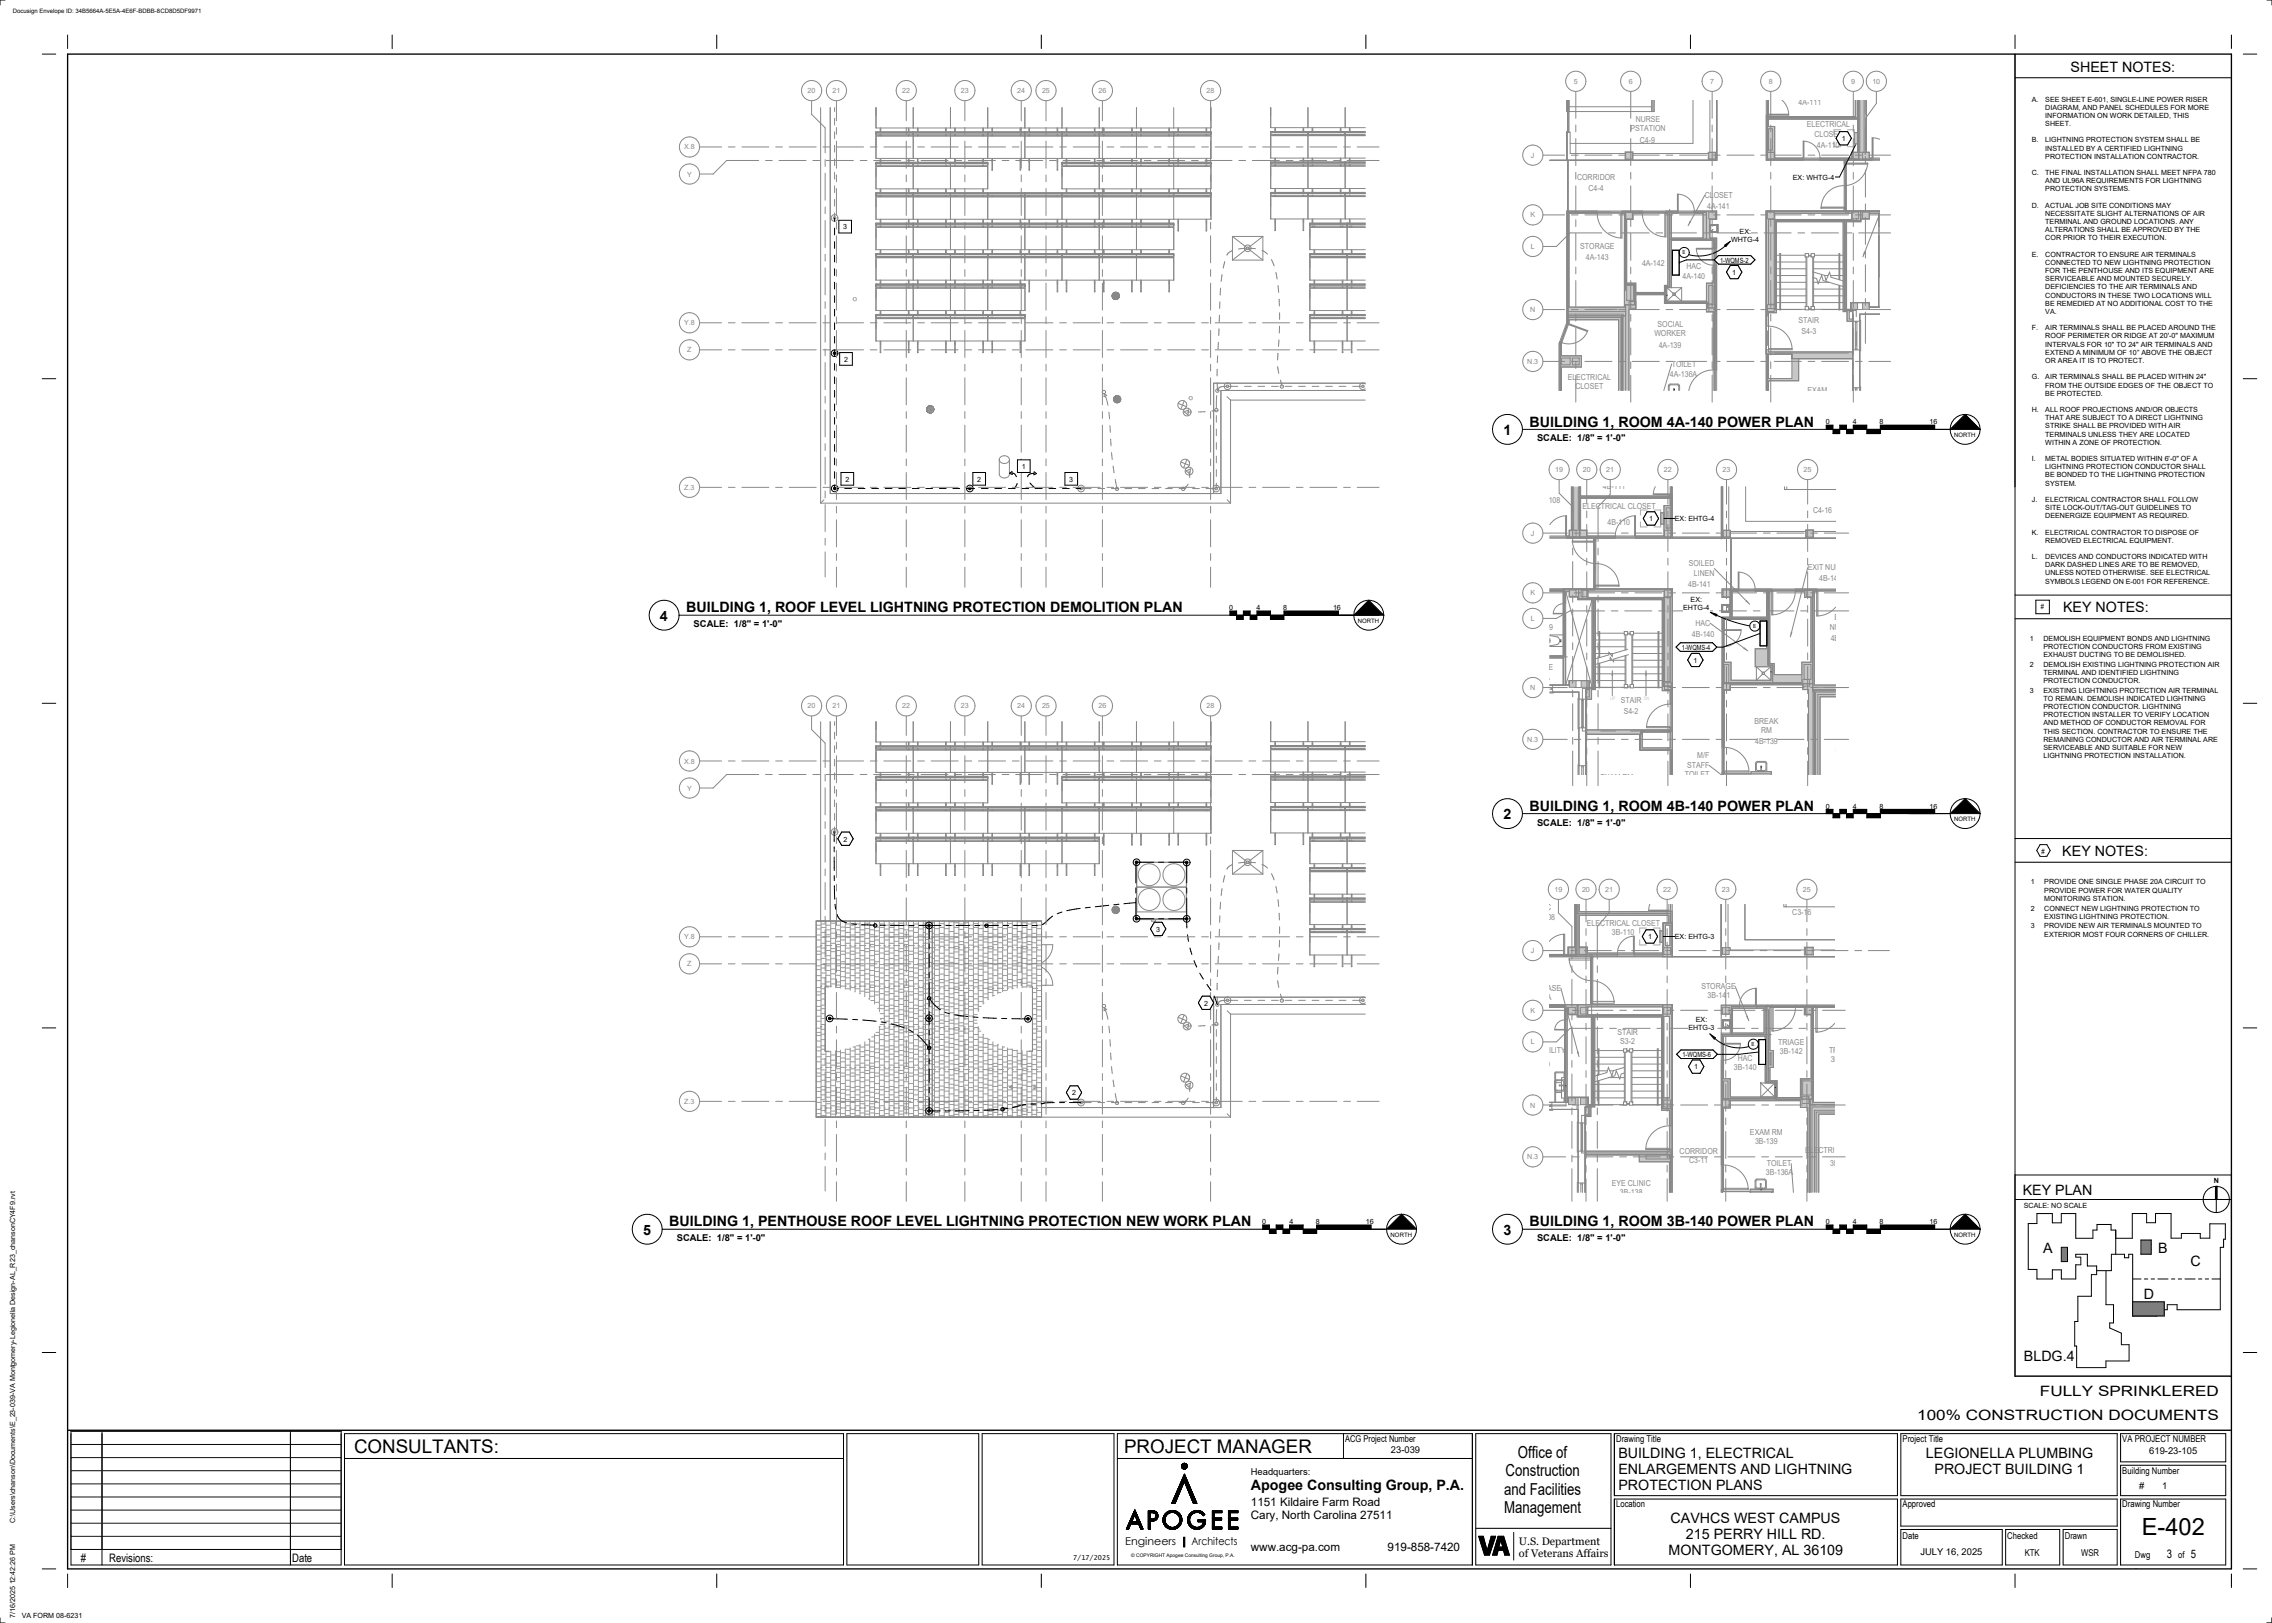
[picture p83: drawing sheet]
<svg xmlns="http://www.w3.org/2000/svg" width="1067mm" height="762mm" viewBox="0 0 1067 762" stroke-linecap="round" stroke-linejoin="round" font-family="sans-serif">
<defs><g id="words">
<text font-size="11.1" x="1006" y="721">E-402</text>
<g font-size="8.8">
<text x="166" y="682">CONSULTANTS:</text>
<text x="528" y="682">PROJECT MANAGER</text>
</g>
<g font-size="7.8">
<text x="713" y="684">Office of</text>
<text x="707" y="693">Construction</text>
<text x="706" y="702">and Facilities</text>
<text x="706" y="710">Management</text>
</g>
<g font-size="6.7">
<text x="972" y="34">SHEET NOTES:</text>
<text x="718" y="200">BUILDING 1, ROOM 4A-140 POWER PLAN</text>
<text x="706" y="204">1</text>
<text x="322" y="288">BUILDING 1, ROOF LEVEL LIGHTNING PROTECTION DEMOLITION PLAN</text>
<text x="969" y="287">KEY NOTES:</text>
<text x="310" y="291">4</text>
<text x="718" y="381">BUILDING 1, ROOM 4B-140 POWER PLAN</text>
<text x="706" y="384">2</text>
<text x="968" y="402">KEY NOTES:</text>
<text x="950" y="561">KEY PLAN</text>
<text x="314" y="576">BUILDING 1, PENTHOUSE ROOF LEVEL LIGHTNING PROTECTION NEW WORK PLAN</text>
<text x="718" y="576">BUILDING 1, ROOM 3B-140 POWER PLAN</text>
<text x="302" y="580">5</text>
<text x="706" y="580">3</text>
<text x="959" y="588">A</text>
<text x="1013" y="588">B</text>
<text x="1029" y="594">C</text>
<text x="1007" y="610">D</text>
<text x="950" y="639">BLDG.4</text>
<text x="958" y="655">FULLY SPRINKLERED</text>
<text x="900" y="667">100% CONSTRUCTION DOCUMENTS</text>
<text x="760" y="684">BUILDING 1, ELECTRICAL</text>
<text x="904" y="684">LEGIONELLA PLUMBING</text>
<text x="760" y="692">ENLARGEMENTS AND LIGHTNING</text>
<text x="908" y="692">PROJECT BUILDING 1</text>
<text x="587" y="700">Apogee Consulting Group, P.A.</text>
<text x="760" y="699">PROTECTION PLANS</text>
<text x="784" y="715">CAVHCS WEST CAMPUS</text>
<text x="792" y="723">215 PERRY HILL RD.</text>
<text x="784" y="730">MONTGOMERY, AL 36109</text>
</g>
<g font-size="5.5">
<text x="587" y="707">1151 Kildaire Farm Road</text>
<text x="587" y="713">Cary, North Carolina 27511</text>
<text x="587" y="728">www.acg-pa.com</text>
<text x="652" y="728">919-858-7420</text>
<text x="1017" y="732">3</text>
<text x="1029" y="732">5</text>
<text x="38" y="733">#</text>
<text x="51" y="733">Revisions:</text>
<text x="137" y="733">Date</text>
</g>
<g font-size="5.1">
<text x="528" y="726">Engineers</text>
<text x="559" y="726">Architects</text>
<text x="713" y="725">U.S. Department</text>
<text x="713" y="731">of Veterans Affairs</text>
</g>
<g font-size="4.4">
<text x="722" y="207">SCALE: 1/8&quot; = 1'-0&quot;</text>
<text x="326" y="294">SCALE: 1/8&quot; = 1'-0&quot;</text>
<text x="722" y="388">SCALE: 1/8&quot; = 1'-0&quot;</text>
<text x="318" y="583">SCALE: 1/8&quot; = 1'-0&quot;</text>
<text x="722" y="583">SCALE: 1/8&quot; = 1'-0&quot;</text>
<text x="632" y="677">ACG Project Number</text>
<text x="759" y="677">Drawing Title</text>
<text x="893" y="677">Project Title</text>
<text x="997" y="677">VA PROJECT NUMBER</text>
<text x="653" y="682">23-039</text>
<text x="1009" y="683">619-23-105</text>
<text x="587" y="692">Headquarters:</text>
<text x="997" y="692">Building Number</text>
<text x="1004" y="699">#</text>
<text x="1015" y="699">1</text>
<text x="759" y="708">Location</text>
<text x="893" y="708">Approved</text>
<text x="997" y="708">Drawing Number</text>
<text x="893" y="722">Date</text>
<text x="943" y="722">Checked</text>
<text x="970" y="722">Drawn</text>
<text x="902" y="730">JULY 16, 2025</text>
<text x="951" y="730">KTK</text>
<text x="977" y="730">WSR</text>
<text x="1002" y="732">Dwg</text>
<text x="1023" y="732">of</text>
<text x="1002" y="737">.</text>
</g>
<g font-size="3.9" fill="#888">
<text x="97" y="27">TOILET</text>
<text x="244" y="26">TOILET</text>
<text x="793" y="26">4A-113</text>
<text x="1032" y="25">AFGE LOCAL</text>
<text x="25" y="35">PATIENT WAITING</text>
<text x="739" y="36">MEDICATION</text>
<text x="762" y="33">TOILET</text>
<text x="1037" y="35">4A-102</text>
<text x="744" y="41">4A-112</text>
<text x="761" y="38">4B-119A</text>
<text x="790" y="41">TOILET</text>
<text x="995" y="36">PHYSICIAN</text>
<text x="998" y="40">OFFICE</text>
<text x="789" y="47">4B-118A</text>
<text x="884" y="44">PHYSICIAN</text>
<text x="964" y="47">TOILET</text>
<text x="999" y="46">4B-120</text>
<text x="845" y="49">4A-111</text>
<text x="963" y="53">4B-120A</text>
<text x="967" y="53">4A-104</text>
<text x="970" y="48">RM</text>
<text x="756" y="57">WAITING RM</text>
<text x="768" y="57">NURSE</text>
<text x="817" y="57">WAITING RM</text>
<text x="848" y="60">ELECTRICAL</text>
<text x="761" y="62">4B-118</text>
<text x="766" y="62">PSTATION</text>
<text x="821" y="62">4B-119</text>
<text x="852" y="64">CLOSET</text>
<text x="770" y="67">C4-9</text>
<text x="853" y="69">4A-110</text>
<text x="977" y="76">TOILET</text>
<text x="635" y="81">STAFF</text>
<text x="970" y="81">TOILET</text>
<text x="976" y="81">4B-121A</text>
<text x="1025" y="81">TOILET</text>
<text x="627" y="85">PSYCHOLOGIST</text>
<text x="741" y="85">CORRIDOR</text>
<text x="746" y="90">C4-4</text>
<text x="970" y="86">4A-104A</text>
<text x="1024" y="86">4A-102A</text>
<text x="635" y="91">4A-125</text>
<text x="800" y="93">CLOSET</text>
<text x="802" y="98">4A-141</text>
<text x="998" y="101">PHYSICIAN</text>
<text x="30" y="107">WORKER</text>
<text x="32" y="102">SOCIAL</text>
<text x="983" y="106">TOILET</text>
<text x="1000" y="105">OFFICE</text>
<text x="32" y="112">4A-121</text>
<text x="982" y="111">4A-105A</text>
<text x="1001" y="110">4B-121</text>
<text x="742" y="117">STORAGE</text>
<text x="628" y="126">PSYCHIATRIST</text>
<text x="635" y="121">STAFF</text>
<text x="745" y="122">4A-143</text>
<text x="749" y="125">GREEN TEAM4A-142</text>
<text x="813" y="124">STORAGE</text>
<text x="942" y="121">PHYSICIAN</text>
<text x="945" y="126">OFFICE</text>
<text x="635" y="131">4A-126</text>
<text x="751" y="129">PHARMACY</text>
<text x="790" y="131">4A-140</text>
<text x="792" y="126">HAC</text>
<text x="816" y="129">4B-117</text>
<text x="862" y="132">STAIR</text>
<text x="945" y="131">4A-105</text>
<text x="1009" y="127">TOILET</text>
<text x="753" y="134">4B-115B</text>
<text x="863" y="137">S4-4</text>
<text x="1008" y="132">4A-103A</text>
<text x="820" y="145">WOMEN'S VET</text>
<text x="823" y="149">CO-ORDR</text>
<text x="952" y="147">EXAM</text>
<text x="778" y="154">SOCIAL</text>
<text x="826" y="155">4B-116</text>
<text x="845" y="152">STAIR</text>
<text x="777" y="158">WORKER</text>
<text x="813" y="160">MEDICATION</text>
<text x="846" y="157">S4-3</text>
<text x="952" y="156">4B-122</text>
<text x="645" y="164">TRIAGE</text>
<text x="779" y="163">4A-139</text>
<text x="819" y="165">4B-112</text>
<text x="990" y="166">ELEVATOR</text>
<text x="747" y="169">4B-115C</text>
<text x="785" y="172">TOILET</text>
<text x="792" y="171">4B-114</text>
<text x="993" y="170">LOBBY</text>
<text x="736" y="178">ELECTRICAL</text>
<text x="784" y="177">4A-136A</text>
<text x="994" y="175">C4-17</text>
<text x="740" y="183">CLOSET</text>
<text x="849" y="185">EXAM</text>
<text x="950" y="184">EXAM RM</text>
<text x="952" y="189">4B-123</text>
<text x="711" y="197">TOILET</text>
<text x="751" y="197">DIETICIAN</text>
<text x="790" y="197">TOILET</text>
<text x="468" y="203">AFGE LOCAL</text>
<text x="570" y="202">C&amp;P MGR</text>
<text x="710" y="202">4A-128A</text>
<text x="753" y="202">4B-115A</text>
<text x="790" y="202">4A-137</text>
<text x="476" y="207">503</text>
<text x="572" y="207">4B-101</text>
<text x="473" y="213">4A-102</text>
<text x="820" y="219">NOURISHMENT KITCHEN</text>
<text x="845" y="218">TRIAGE</text>
<text x="941" y="221">TOILET</text>
<text x="970" y="216">ELEVATOR</text>
<text x="975" y="221">E4-S1</text>
<text x="1004" y="216">ELEVATOR</text>
<text x="1008" y="221">E4-S2</text>
<text x="323" y="225">OFFICE</text>
<text x="516" y="228">STORAGE</text>
<text x="520" y="223">AFGE</text>
<text x="750" y="225">STORAGE</text>
<text x="767" y="227">TOILET4A-136</text>
<text x="778" y="222">NURSE</text>
<text x="846" y="223">4A-135</text>
<text x="940" y="225">3B-120A</text>
<text x="961" y="225">EXAM RM</text>
<text x="324" y="231">4A-108</text>
<text x="352" y="231">4A-106</text>
<text x="403" y="231">4A-104</text>
<text x="492" y="229">STORAGE</text>
<text x="517" y="233">4A-100C</text>
<text x="753" y="230">4B-111</text>
<text x="767" y="232">3B-119A</text>
<text x="812" y="231">TOILET</text>
<text x="964" y="231">4B-124</text>
<text x="494" y="234">4A-101</text>
<text x="722" y="236">4B-108</text>
<text x="743" y="239">ELECTRICAL CLOSET</text>
<text x="812" y="236">3B-118A</text>
<text x="851" y="241">C4-16</text>
<text x="755" y="247">4B-110</text>
<text x="819" y="249">WAITING RM</text>
<text x="995" y="246">CPAP CLINIC</text>
<text x="1000" y="251">3B-120</text>
<text x="824" y="253">3B-119</text>
<text x="843" y="260">WAITING</text>
<text x="961" y="262">EXAM RM</text>
<text x="793" y="266">SOILED</text>
<text x="844" y="269">4A-134</text>
<text x="847" y="264">RM</text>
<text x="849" y="268">EXIT NURSE</text>
<text x="964" y="267">4B-125</text>
<text x="793" y="276">4B-141</text>
<text x="795" y="270">LINEN</text>
<text x="854" y="273">4B-142</text>
<text x="419" y="284">TOILET</text>
<text x="592" y="288">I.T. TRAINING</text>
<text x="954" y="287">3B-121A</text>
<text x="954" y="283">TOILET</text>
<text x="328" y="294">UTILITY</text>
<text x="328" y="289">SOILED</text>
<text x="351" y="291">EEO MGR</text>
<text x="418" y="289">4A-105A</text>
<text x="549" y="292">ELEVATOR</text>
<text x="600" y="292">RM</text>
<text x="782" y="292">PHYSICIAN</text>
<text x="796" y="294">HAC</text>
<text x="861" y="291">EXIT</text>
<text x="353" y="296">4A-107</text>
<text x="719" y="296">4B-109</text>
<text x="783" y="296">EXAM RM</text>
<text x="794" y="299">4B-140</text>
<text x="834" y="297">TOILET</text>
<text x="859" y="296">NURSE</text>
<text x="785" y="302">4A-133</text>
<text x="829" y="304">STORAGE</text>
<text x="833" y="302">4A-134A</text>
<text x="860" y="301">4B-143</text>
<text x="960" y="305">EXAM RM</text>
<text x="990" y="300">PHYSICIAN OFFICE</text>
<text x="1000" y="304">3B-121</text>
<text x="831" y="308">3B-117</text>
<text x="962" y="310">4B-126</text>
<text x="713" y="314">STORAGE</text>
<text x="783" y="317">TOILET</text>
<text x="715" y="319">4B-107A</text>
<text x="783" y="322">4A-133A</text>
<text x="756" y="326">EXAM RM</text>
<text x="857" y="324">STAIR</text>
<text x="858" y="328">S3-4</text>
<text x="485" y="334">STAIR</text>
<text x="757" y="330">3B-115B</text>
<text x="761" y="330">STAIR</text>
<text x="762" y="335">S4-2</text>
<text x="487" y="339">S4-1</text>
<text x="550" y="342">ELEVATOR</text>
<text x="824" y="340">BREAK</text>
<text x="945" y="337">EXAM RM</text>
<text x="950" y="339">EXAM</text>
<text x="426" y="343">ELEVATOR</text>
<text x="430" y="348">LOBBY</text>
<text x="827" y="344">RM</text>
<text x="430" y="353">C4-17</text>
<text x="824" y="349">4B-139</text>
<text x="827" y="349">TRIAGE</text>
<text x="950" y="349">4B-128</text>
<text x="749" y="359">TOILET</text>
<text x="790" y="358">FEMALE</text>
<text x="793" y="354">MALE /</text>
<text x="797" y="356">M/F</text>
<text x="485" y="362">R.O. / C&amp;P</text>
<text x="551" y="363">R.O. / C&amp;P</text>
<text x="749" y="363">3B-115C</text>
<text x="772" y="365">3B-115</text>
<text x="791" y="365">TOILET</text>
<text x="792" y="363">TOILET</text>
<text x="792" y="360">STAFF</text>
<text x="489" y="367">TEAM</text>
<text x="554" y="368">TEAM</text>
<text x="752" y="366">EXAM RM</text>
<text x="487" y="372">4A-100A</text>
<text x="791" y="376">CORRIDOR</text>
<text x="912" y="374">4B-128A</text>
<text x="944" y="383">EXAM RM</text>
<text x="946" y="387">3B-123</text>
<text x="407" y="393">ELEVATOR</text>
<text x="440" y="393">ELEVATOR</text>
<text x="411" y="399">E4-S1</text>
<text x="444" y="399">E4-S2</text>
<text x="457" y="409">DAY RM</text>
<text x="458" y="413">3A-102</text>
<text x="566" y="411">OFFICE</text>
<text x="756" y="414">4B-135</text>
<text x="771" y="413">NOURISHMENT KITCHEN</text>
<text x="25" y="420">PRACTITIONER</text>
<text x="32" y="415">NURSE</text>
<text x="509" y="416">NURSING EQUIP</text>
<text x="512" y="414">C&amp;P CHECK-IN</text>
<text x="567" y="416">3B-101</text>
<text x="715" y="419">ASST CHIEF</text>
<text x="756" y="418">STORAGE</text>
<text x="846" y="419">STAFF TOILET</text>
<text x="964" y="415">EXAM RM</text>
<text x="966" y="419">3B-124</text>
<text x="984" y="415">PHYSICIAN/EXAM RM</text>
<text x="32" y="425">4A-131</text>
<text x="516" y="422">3A-100C</text>
<text x="636" y="423">EXAM RM</text>
<text x="714" y="423">PROTECTIVE</text>
<text x="759" y="423">3B-111</text>
<text x="976" y="424">TOILET</text>
<text x="996" y="423">4B-131</text>
<text x="402" y="432">3A-104</text>
<text x="638" y="427">3B-104</text>
<text x="720" y="432">3B-108</text>
<text x="722" y="427">SVC</text>
<text x="842" y="430">C3-16</text>
<text x="975" y="429">4B-131A</text>
<text x="745" y="435">ELECTRICAL CLOSET</text>
<text x="549" y="442">UTILITY</text>
<text x="757" y="439">3B-110</text>
<text x="550" y="447">3B-100</text>
<text x="404" y="455">TOILET</text>
<text x="457" y="454">TOILET</text>
<text x="502" y="453">CHAPLAIN STORAGE</text>
<text x="576" y="453">TOILET</text>
<text x="631" y="453">TOILET</text>
<text x="404" y="459">3A-104A</text>
<text x="456" y="458">3A-102A</text>
<text x="514" y="457">3A-101</text>
<text x="588" y="461">MALE / FEMALE TOILET</text>
<text x="631" y="457">3B-104A</text>
<text x="28" y="465">I.T. TRAINING</text>
<text x="598" y="466">3B-103</text>
<text x="713" y="465">PIPE CHASE</text>
<text x="753" y="465">PRACTITIONER</text>
<text x="799" y="464">STORAGE</text>
<text x="716" y="469">3B-109A</text>
<text x="802" y="469">3B-141</text>
<text x="821" y="470">PHYSICIAN</text>
<text x="824" y="474">OFFICE</text>
<text x="414" y="478">TOILET</text>
<text x="769" y="475">TOILET</text>
<text x="824" y="479">4B-133</text>
<text x="414" y="482">3A-105A</text>
<text x="759" y="486">STAIR</text>
<text x="768" y="480">4B-134A</text>
<text x="486" y="489">STAIR</text>
<text x="761" y="490">S3-2</text>
<text x="818" y="490">TOILET</text>
<text x="835" y="491">TRIAGE</text>
<text x="379" y="494">1-BED RM</text>
<text x="382" y="498">3A-105</text>
<text x="442" y="497">MALE / FEMALE</text>
<text x="487" y="493">S3-1</text>
<text x="710" y="494">SOILED UTILITY</text>
<text x="817" y="495">4B-133A</text>
<text x="836" y="495">3B-142</text>
<text x="859" y="494">TRIAGE</text>
<text x="938" y="495">TOILET</text>
<text x="442" y="502">TOILET</text>
<text x="518" y="501">CORRIDOR</text>
<text x="717" y="501">3B-109</text>
<text x="814" y="502">3B-140</text>
<text x="816" y="498">HAC</text>
<text x="860" y="499">3B-143</text>
<text x="938" y="501">4B-132A</text>
<text x="450" y="506">3A-103A</text>
<text x="550" y="509">ELEVATOR</text>
<text x="554" y="513">E3-P2</text>
<text x="822" y="533">EXAM RM</text>
<text x="551" y="537">ELEVATOR</text>
<text x="824" y="537">3B-139</text>
<text x="789" y="542">CORRIDOR</text>
<text x="793" y="546">C3-11</text>
<text x="848" y="541">ELECTRICAL CLOSET</text>
<text x="421" y="549">ELEVATOR LOBBY</text>
<text x="829" y="552">3B-136A</text>
<text x="830" y="548">TOILET</text>
<text x="859" y="548">3B-127</text>
<text x="757" y="557">EYE CLINIC</text>
<text x="484" y="563">PASTORAL</text>
<text x="761" y="561">3B-138</text>
<text x="488" y="567">CARE</text>
<text x="486" y="572">3A-100A</text>
<text x="947" y="579">EXAM RM</text>
<text x="950" y="583">3B-130</text>
<text x="993" y="617">WAITING RM</text>
<text x="997" y="621">3B-131</text>
<text x="955" y="641">3B-131A</text>
<text x="956" y="637">TOILET</text>
<text x="994" y="671">WAITING RM</text>
<text x="995" y="667">EYE CLINIC</text>
<text x="43" y="675">3A-132</text>
<text x="223" y="674">3A-133</text>
<text x="998" y="676">3B-132</text>
<text x="817" y="690">TOILET</text>
<text x="769" y="692">TOILET</text>
<text x="817" y="694">3B-134A</text>
<text x="941" y="695">TOILET</text>
<text x="98" y="699">3A-132A</text>
<text x="768" y="696">3B-133A</text>
</g>
<g font-size="3.4" fill="#888">
<text x="739" y="39">5</text>
<text x="765" y="39">6</text>
<text x="803" y="39">7</text>
<text x="830" y="39">8</text>
<text x="869" y="39">9</text>
<text x="879" y="39">10</text>
<text x="379" y="44">20</text>
<text x="391" y="44">21</text>
<text x="424" y="44">22</text>
<text x="451" y="44">23</text>
<text x="478" y="44">24</text>
<text x="489" y="44">25</text>
<text x="516" y="44">26</text>
<text x="567" y="44">28</text>
<text x="321" y="70">X.8</text>
<text x="719" y="74">J</text>
<text x="323" y="83">Y</text>
<text x="719" y="102">K</text>
<text x="719" y="117">L</text>
<text x="718" y="147">N</text>
<text x="321" y="153">Y.8</text>
<text x="323" y="165">Z</text>
<text x="717" y="171">N.3</text>
<text x="730" y="222">19</text>
<text x="743" y="222">20</text>
<text x="754" y="222">21</text>
<text x="781" y="222">22</text>
<text x="809" y="222">23</text>
<text x="847" y="222">25</text>
<text x="321" y="230">Z.3</text>
<text x="719" y="251">J</text>
<text x="719" y="280">K</text>
<text x="719" y="292">L</text>
<text x="718" y="324">N</text>
<text x="379" y="333">20</text>
<text x="391" y="333">21</text>
<text x="424" y="333">22</text>
<text x="451" y="333">23</text>
<text x="478" y="333">24</text>
<text x="489" y="333">25</text>
<text x="516" y="333">26</text>
<text x="567" y="333">28</text>
<text x="717" y="348">N.3</text>
<text x="321" y="358">X.8</text>
<text x="323" y="371">Y</text>
<text x="730" y="419">19</text>
<text x="743" y="419">20</text>
<text x="754" y="419">21</text>
<text x="781" y="419">22</text>
<text x="808" y="419">23</text>
<text x="847" y="419">25</text>
<text x="321" y="441">Y.8</text>
<text x="719" y="447">J</text>
<text x="323" y="454">Z</text>
<text x="719" y="476">K</text>
<text x="719" y="490">L</text>
<text x="321" y="518">Z.3</text>
<text x="718" y="520">N</text>
<text x="717" y="544">N.3</text>
</g>
<g font-size="3.4">
<text x="954" y="48">A.</text>
<text x="960" y="48">SEE SHEET E-601, SINGLE-LINE POWER RISER</text>
<text x="960" y="52">DIAGRAM, AND PANEL SCHEDULES FOR MORE</text>
<text x="960" y="55">INFORMATION ON WORK DETAILED, THIS</text>
<text x="960" y="59">SHEET.</text>
<text x="865" y="66">1</text>
<text x="954" y="67">B.</text>
<text x="960" y="67">LIGHTNING PROTECTION SYSTEM SHALL BE</text>
<text x="960" y="71">INSTALLED BY A CERTIFIED LIGHTNING</text>
<text x="960" y="75">PROTECTION INSTALLATION CONTRACTOR.</text>
<text x="954" y="82">C.</text>
<text x="960" y="82">THE FINAL INSTALLATION SHALL MEET NFPA 780</text>
<text x="842" y="84">EX: WHTG-4</text>
<text x="960" y="86">AND UL96A REQUIREMENTS FOR LIGHTNING</text>
<text x="960" y="90">PROTECTION SYSTEMS.</text>
<text x="954" y="98">D.</text>
<text x="960" y="98">ACTUAL JOB SITE CONDITIONS MAY</text>
<text x="960" y="101">NECESSITATE SLIGHT ALTERNATIONS OF AIR</text>
<text x="396" y="108">3</text>
<text x="960" y="105">TERMINAL AND GROUND LOCATIONS. ANY</text>
<text x="813" y="114">WHTG-4</text>
<text x="817" y="110">EX:</text>
<text x="960" y="109">ALTERATIONS SHALL BE APPROVED BY THE</text>
<text x="960" y="113">COR PRIOR TO THEIR EXECUTION.</text>
<text x="808" y="123">1-WQMS-2</text>
<text x="954" y="121">E.</text>
<text x="960" y="121">CONTRACTOR TO ENSURE AIR TERMINALS</text>
<text x="960" y="124">CONNECTED TO NEW LIGHTNING PROTECTION</text>
<text x="813" y="129">1</text>
<text x="960" y="128">FOR THE PENTHOUSE AND ITS EQUIPMENT ARE</text>
<text x="960" y="132">SERVICEABLE AND MOUNTED SECURELY.</text>
<text x="960" y="136">DEFICIENCIES TO THE AIR TERMINALS AND</text>
<text x="960" y="140">CONDUCTORS IN THESE TWO LOCATIONS WILL</text>
<text x="960" y="144">BE REMEDIED AT NO ADDITIONAL COST TO THE</text>
<text x="960" y="147">VA.</text>
<text x="954" y="155">F.</text>
<text x="960" y="155">AIR TERMINALS SHALL BE PLACED AROUND THE</text>
<text x="960" y="159">ROOF PERIMETER OR RIDGE AT 20'-0&quot; MAXIMUM</text>
<text x="960" y="163">INTERVALS FOR 10&quot; TO 24&quot; AIR TERMINALS AND</text>
<text x="960" y="167">EXTEND A MINIMUM OF 10” ABOVE THE OBJECT</text>
<text x="396" y="170">2</text>
<text x="960" y="170">OR AREA IT IS TO PROTECT.</text>
<text x="954" y="178">G.</text>
<text x="960" y="178">AIR TERMINALS SHALL BE PLACED WITHIN 24&quot;</text>
<text x="960" y="182">FROM THE OUTSIDE EDGES OF THE OBJECT TO</text>
<text x="960" y="186">BE PROTECTED.</text>
<text x="954" y="193">H.</text>
<text x="960" y="193">ALL ROOF PROJECTIONS AND/OR OBJECTS</text>
<text x="960" y="197">THAT ARE SUBJECT TO A DIRECT LIGHTNING</text>
<text x="857" y="199">0</text>
<text x="870" y="199">4</text>
<text x="883" y="199">8</text>
<text x="906" y="199">16</text>
<text x="960" y="201">STRIKE SHALL BE PROVIDED WITH AIR</text>
<text x="960" y="205">TERMINALS UNLESS THEY ARE LOCATED</text>
<text x="960" y="209">WITHIN A ZONE OF PROTECTION.</text>
<text x="480" y="220">1</text>
<text x="954" y="216">I.</text>
<text x="960" y="216">METAL BODIES SITUATED WITHIN 6'-0&quot; OF A</text>
<text x="960" y="220">LIGHTNING PROTECTION CONDUCTOR SHALL</text>
<text x="397" y="226">2</text>
<text x="459" y="226">2</text>
<text x="502" y="226">3</text>
<text x="960" y="224">BE BONDED TO THE LIGHTNING PROTECTION</text>
<text x="960" y="228">SYSTEM.</text>
<text x="954" y="236">J.</text>
<text x="960" y="236">ELECTRICAL CONTRACTOR SHALL FOLLOW</text>
<text x="960" y="239">SITE LOCK-OUT/TAG-OUT GUIDELINES TO</text>
<text x="774" y="245">1</text>
<text x="786" y="245">EX: EHTG-4</text>
<text x="960" y="243">DEENERGIZE EQUIPMENT AS REQUIRED.</text>
<text x="954" y="251">K.</text>
<text x="960" y="251">ELECTRICAL CONTRACTOR TO DISPOSE OF</text>
<text x="960" y="255">REMOVED ELECTRICAL EQUIPMENT.</text>
<text x="954" y="263">L.</text>
<text x="960" y="263">DEVICES AND CONDUCTORS INDICATED WITH</text>
<text x="960" y="266">DARK DASHED LINES ARE TO BE REMOVED,</text>
<text x="960" y="270">UNLESS NOTED OTHERWISE. SEE ELECTRICAL</text>
<text x="960" y="274">SYMBOLS LEGEND ON E-001 FOR REFERENCE.</text>
<text x="577" y="286">0</text>
<text x="590" y="286">4</text>
<text x="602" y="286">8</text>
<text x="626" y="286">16</text>
<text x="790" y="287">EHTG-4</text>
<text x="794" y="283">EX:</text>
<text x="958" y="286">#</text>
<text x="790" y="305">1-WQMS-4</text>
<text x="953" y="301">1</text>
<text x="960" y="301">DEMOLISH EQUIPMENT BONDS AND LIGHTNING</text>
<text x="960" y="305">PROTECTION CONDUCTORS FROM EXISTING</text>
<text x="795" y="311">1</text>
<text x="960" y="308">EXHAUST DUCTING TO BE DEMOLISHED.</text>
<text x="953" y="313">2</text>
<text x="960" y="313">DEMOLISH EXISTING LIGHTNING PROTECTION AIR</text>
<text x="960" y="317">TERMINAL AND IDENTIFIED LIGHTNING</text>
<text x="960" y="321">PROTECTION CONDUCTOR.</text>
<text x="953" y="325">3</text>
<text x="960" y="325">EXISTING LIGHTNING PROTECTION AIR TERMINAL</text>
<text x="960" y="329">TO REMAIN. DEMOLISH INDICATED LIGHTNING</text>
<text x="960" y="333">PROTECTION CONDUCTOR. LIGHTNING</text>
<text x="960" y="337">PROTECTION INSTALLER TO VERIFY LOCATION</text>
<text x="960" y="341">AND METHOD OF CONDUCTOR REMOVAL FOR</text>
<text x="960" y="344">THIS SECTION. CONTRACTOR TO ENSURE THE</text>
<text x="960" y="348">REMAINING CONDUCTOR AND AIR TERMINAL ARE</text>
<text x="960" y="352">SERVICEABLE AND SUITABLE FOR NEW</text>
<text x="960" y="356">LIGHTNING PROTECTION INSTALLATION.</text>
<text x="857" y="380">0</text>
<text x="870" y="380">4</text>
<text x="883" y="380">8</text>
<text x="906" y="380">16</text>
<text x="396" y="395">2</text>
<text x="959" y="401">#</text>
<text x="954" y="415">1</text>
<text x="960" y="415">PROVIDE ONE SINGLE PHASE 20A CIRCUIT TO</text>
<text x="960" y="419">PROVIDE POWER FOR WATER QUALITY</text>
<text x="960" y="423">MONITORING STATION.</text>
<text x="954" y="428">2</text>
<text x="960" y="428">CONNECT NEW LIGHTNING PROTECTION TO</text>
<text x="960" y="431">EXISTING LIGHTNING PROTECTION.</text>
<text x="543" y="437">3</text>
<text x="954" y="436">3</text>
<text x="960" y="436">PROVIDE NEW AIR TERMINALS MOUNTED TO</text>
<text x="774" y="441">1</text>
<text x="786" y="441">EX: EHTG-3</text>
<text x="960" y="440">EXTERIOR MOST FOUR CORNERS OF CHILLER.</text>
<text x="565" y="472">2</text>
<text x="796" y="480">EX:</text>
<text x="793" y="484">EHTG-3</text>
<text x="790" y="496">1-WQMS-6</text>
<text x="796" y="502">1</text>
<text x="503" y="514">2</text>
<text x="1040" y="556">N</text>
<text x="950" y="567">SCALE: NO SCALE</text>
<text x="593" y="575">0</text>
<text x="605" y="575">4</text>
<text x="618" y="575">8</text>
<text x="641" y="575">16</text>
<text x="857" y="575">0</text>
<text x="870" y="575">4</text>
<text x="883" y="575">8</text>
<text x="906" y="575">16</text>
<text x="7" y="715" transform="rotate(-90 7 715)">C:\Users\chanson\Documents\E_23-039-VA Montgomery-Legionella Design-AL_R23_chansonCY4F9.rvt</text>
<text x="7" y="760" transform="rotate(-90 7 760)">7/16/2025 12:42:26 PM</text>
<text x="10" y="760">VA FORM 08-6231</text>
</g>
<text font-size="3.2" x="504" y="732">7/17/2025</text>
<g font-size="2.8">
<text x="6" y="6">Docusign Envelope ID: 34B5664A-5E5A-4E6F-BDBB-8CD8D5DF9971</text>
<text x="918" y="205">NORTH</text>
<text x="638" y="292">NORTH</text>
<text x="918" y="385">NORTH</text>
<text x="653" y="581">NORTH</text>
<text x="918" y="581">NORTH</text>
</g>
<g font-size="2.6">
<text x="790" y="119">E</text>
<text x="823" y="295">E</text>
<text x="822" y="491">E</text>
</g>
<text font-size="2.3" x="531" y="731">© COPYRIGHT Apogee Consulting Group, P.A.</text>
<g font-size="2.1" fill="#888">
<text x="1046" y="151">UP</text>
<text x="482" y="329">UP</text>
<text x="756" y="329">UP</text>
<text x="772" y="329">DN</text>
</g>
<text font-size="1.6" fill="#888" x="824" y="202">ICE</text>
</g></defs>
<g fill="#c7c7c7">
<path d="M871 62h1v6h-1z"/>
<path d="M882 111h1v33h-1z"/>
<path d="M763 71h4v4h-4z"/>
<path d="M802 72h4v3h-4z"/>
<path d="M776 47h1v5h-1z"/>
<path d="M736 47h1v5h-1z"/>
<path d="M875 47h1v25h-1z"/>
<path d="M872 47h1v25h-1z"/>
<path d="M855 74h15v-2h8v2h1v1h-12v2h-1v-2h-11z"/>
<path d="M829 72h4v2h14v1h-18z"/>
<path d="M830 60h2v10h-2z"/>
<path d="M873 47h2v25h-2z"/>
<path d="M733 168h4v3h-4z"/>
<path d="M736 147h26v36h-1v-34h-25z"/>
<path d="M764 134h3v7h-3z"/>
<path d="M802 134h2v9h-2z"/>
<path d="M738 168h3v3h-3z"/>
<path d="M763 72h3v3h-3z"/>
<path d="M765 142h3v3h-3z"/>
<path d="M802 143h4v3h-4z"/>
<path d="M830 143h3v3h-3z"/>
<path d="M875 142h3v3h-3z"/>
<path d="M869 142h3v3h-3z"/>
<path d="M875 100h3v3h-3z"/>
<path d="M870 100h3v3h-3z"/>
<path d="M875 72h3v3h-3z"/>
<path d="M870 72h3v3h-3z"/>
<path d="M763 100h3v3h-3z"/>
<path d="M802 100h4v3h-4z"/>
<path d="M830 100h3v3h-3z"/>
<path d="M830 72h3v3h-3z"/>
<path d="M829 164v19h1v-4h15v-11h25v-3h-40v-1zM830 166h11v12h-11z"/>
<path d="M829 99v54h1v-6h4v-43h31v42h2v5h3v-1h-2v-4h2v-1h-3v-41h7v-1h4v-3h4v6h1v-7h-16v-1h-1v1zM833 100h37v3h-37z"/>
<path d="M736 149v3h1v-2h23v33h1v-34zM732 161v22h1v-11h10v-5h-10v-6zM733 168h4v3h-4z"/>
<path d="M736 99v48h26v36h3v-38h3v-7h14v4h19v4h3v28h2v-49h-2v8h-3v8h-18v-6h2v-22h19v4h2v-5h-3v-9h3v-4h-10v1h4v12h-15v-12h3v-1h-6v1h1v34h-1v3h-14v-4h-4v-30h3v-3h4v-1h-9v1h1v44h-26v-44h13v-1zM802 134h2v9h-2zM764 134h3v7h-3z"/>
<path d="M829 54v18h4v-13h-3v-3h42v-9h-1v8h-41v-1zM830 60h2v10h-2z"/>
</g>
<g fill="#888">
<path d="M875 118h1l-1 3z"/>
<path d="M793 104h1l-1 2z"/>
</g>
<path d="M810 115l2-2-2 3z" fill="#000"/>
<g fill="none" stroke="#888" stroke-width=".47">
<path d="M736 47v15zM736 47v28h-8M736 47v28h70v-28M737 50h39M737 52h39M776 47v5h1v-5M795 47v20h-58M803 47v25M806 47v28zM806 47v28h-70v25h65v12h4v71M806 47v28h-70v24h70v4h-3v9h3v71M806 47v28h-70"/>
<path d="M806 47v28h-70v-13h1v10h26M829 47v28h37v24h-37M830 47v28zM830 47v8h43v-8M830 55h43v20h-43zM830 47v28h36v24h-37v67h1v17M830 55h42M830 56h42v16h-2v2h-37v-15h-3zM830 47v8h41v-8v8h-41v-1h-1v21h18v-1h-14v-15h-3v-3h42M837 47l2 4 1 3h-10h10M872 47v25M873 47v28z"/>
<path d="M873 47v28h10h-17v24h17M873 47v25M875 47v25M876 47v7M876 60v13M728 75h8v77l-3 9v22M728 75h8v-13v-15v5h1v-5v15h-1v13M728 75h8v76l-4 10v22v-22h1M736 62v13zM763 71h4v4h-4zM763 72h3v3h-3zM767 72h35"/>
<path d="M802 72h4v3h-4zM829 72h4M830 72h3v3h-3zM830 60h2v10h-2zM847 66v8v-8a8 8 0 0 1 8 8M855 74h15v-2h8v2h1v1h-12v2h-1v-2h-11zM866 75v24zM866 77h11h-11zM870 72h3v3h-3zM872 75h-6v7M872 62h-1v6h1M875 72h3v3h-3z"/>
<path d="M876 72v-25v25h2v2h5M877 77a11 11 0 0 1-12 10 11 11 0 0 0-10 11M879 65v9v-9h4M883 75h-16v24h16M736 100v52l-3 9v22M736 100h27v33h5v10h-5v5h-27zM736 100v43M736 100h20M763 100v33h5M763 100h21v35h-2v3h-14v-5h-5zM763 100v36M763 100h3v3h-3z"/>
<path d="M769 100h13M784 100v35M784 100v12h21v33h-3v-3h-20v-7h2v-23h17v-12zM784 98v37M788 91v8v-8a8 8 0 0 1 8 8M794 100h7v12M796 99h10v4h-3v9h3v5h-2v-4h-19v22h-2v6h18v-8h3v-8h2v49h-2v-28h-3v-4h-19v-4h-14v7h-3v38v-38h3v-7h14v4h19v4h3v37M796 99v1h4v12h-15v-12h3v-1h-6v1h1v34h-1v3h-14v-4h-4v-30h3v-3h4v-1h-9v1h1v44h-26v-44h13M800 92l-7 14M802 100h4v3h-4zM829 99v67zM829 99v84v-19h1v1h40"/>
<path d="M830 100h3v3h-3zM855 97h11v1h-11zM866 89v11h2M870 100h3v3h-3zM874 99v5zM875 100h3v3h-3zM883 100h.1M883 100v30M883 99h-9v5h-40v41h-5v-46h45v5h-8v42h4v-1h-1v-3h9v2h5h-5v-2h-9v3h1v38v-15M883 99h-16v-1h-1v1h-37v54h1v-6h4v-43h31v42h2v5h6v-4h10h-10v36M737 100h26v44h-26zM750 100v-1h-14v53h1v-2h23v33v-33h-23v2l-4 9v6h10v5h-10v11v-11h10v-5h-10v-6"/>
<path d="M750 100a12 12 0 0 0 12 12v-12h-1v12M764 103h3v-3h16v34h-1v3h-14v-4h-4zM771 100a11 11 0 0 0 11 11v-11v11M784 112h17M785 113h19v20h-3v8h-18v-6h2zM785 100h15v12h-15zM796 117h8h-8a8 8 0 0 0 8 8M801 112v-12v12M803 105v1M803 105h4v4h-4v-4h4v4h-4zM803 105h4v4h-4zM803 109h.1"/>
<path d="M803 108v-2v3h3v-3h-3v3h3v-3h-3h3v3h-2M804 108l-1 1M804 108h.1M805 112v33M805 112v71M806 109h1M807 105l-1 1M833 103v40h-3v-40h40v-3h-37v3M833 100h37v3h-37zM834 104h.1M834 104v34M834 104h32v42h4v22h-29v-2h-12v-21h5z"/>
<path d="M834 104h31v42h2v5h3v14h-40v-18h4zM834 120h2M836 119v27zM836 120h12M840 104h7M848 119h1v2h-1zM849 120h1M850 119h2v2h-2zM852 120h11M854 104h7M864 120h1M866 104v42z"/>
<path d="M866 106v34M867 104h7v-1h4v-3h4v44h-4v-2h-9v3h-2zM872 102v2h-6M883 106h-1v-6h-4v3h-4v1h-7v41h2v-3M883 111h-1v33M883 100l-8 21M764 134h3v7h-3zM768 133v5M768 133v10v-5M768 138h14M782 135v7zM782 135h2"/>
<path d="M783 135l3 3M785 135h5v6l-3-2M786 138h1v1h-1zM786 139l-3 2M790 135l-3 3M802 134h2v9h-2zM834 123h2M834 126h2M834 129h2M834 133h2M834 136h2M834 139h2"/>
<path d="M836 123h12M836 126h12M836 129h12M836 133h12M836 136h12M836 139h12M848 121v23M851 130l2 1 1 2 1-4 1 3 10 3M851 128l6 1v3l2-4 1 2 6 2M851 121v23M852 121v23M852 123h11"/>
<path d="M852 126h11M852 133h2M852 136h11M852 139h11M854 133h5M857 129h1M859 129h4M863 131l1-12v12M863 134v12l1-12M864 123h1M864 126h1M864 129h1"/>
<path d="M864 136h1M864 139h1M883 130h.1M736 147h26v36M736 149h25v34M736 146h27v37M745 156l-9-4h1l9 3a10 10 0 0 1-13 6M747 145h12M762 148v35M762 148h-26v4l-3 9v22M763 143v5zM765 142h3v3h-3z"/>
<path d="M802 142v3zM802 143h4v3h-4zM805 145v38M805 145h-3v-3h-20v-4h-14v5h-5v5h-1v35M830 143h3v3h-3zM830 155v7M830 153a11 11 0 0 1 11 11h-11h11M833 145h-3v3M834 145v-41v41M834 145h2M834 142h2M836 145h12"/>
<path d="M836 142h12M848 144h1v2h-1zM849 145h1M850 144h2v2h-2zM852 142h11M852 145h11M864 145h1M864 142h1M868 146h4v3M869 142h3v3h-3zM870 145v23M870 146h-2v4h2"/>
<path d="M871 151v13M871 151h1M872 156v7M872 151v13M873 150v15M875 142h3v3h-3zM878 142v2M733 168h4v3h-4zM738 168h3v3h-3zM785 171l-4 12M804 174a12 12 0 0 0-11 9M830 166v17z"/>
<path d="M830 166h11v12h-11zM833 166h35M841 166v2M870 168h-29v-2h-11v17M870 168h-25v11h-15v4M870 164h3v18h-3M871 164h1M783 183v-2l1-1h4l1 3M784 183v-2h4v2M786 183h.1M786 182v1zM871 182v1"/>
<path d="M871 183h1M872 182v1M873 182l1 1"/>
<circle cx="786" cy="138" r=".5"/>
</g>
<g fill="none" stroke="#000" stroke-width=".47">
<path d="M785 117h3v12h-3zM810 115l2-2-2 3zM810 115a18 18 0 0 1-17 5M783 139h.1M786 183h.1"/>
<circle cx="791" cy="119" r="2.4"/>
</g>
<path d="M861 66v3h3M864 61h-3v2M867 61h4v2M871 66v3h-4" fill="none" stroke="#ababab" stroke-width=".47"/>
<path d="M791 118v1M791 119h.1M791 118h.1" fill="none" stroke="#c8c8c8" stroke-width=".47"/>
<g fill="#c7c7c7">
<path d="M780 241h1v5h-1z"/>
<path d="M822 362h10v1h-10z"/>
<path d="M854 326h8v1h-7v37h-1z"/>
<path d="M848 249h4v3h-4z"/>
<path d="M809 249h4v3h-4z"/>
<path d="M734 288h1v34h-1v-13h-6v-1h6z"/>
<path d="M852 325h10v1h-8v38h-2z"/>
<path d="M851 324h11v1h-10v39h-1z"/>
<path d="M782 238h2v10h-2z"/>
<path d="M739 229h2v20h-2z"/>
<path d="M847 312h3v7h-3z"/>
<path d="M810 312h2v8h-2z"/>
<path d="M745 324h1v3h-1z"/>
<path d="M737 320h3v3h-3z"/>
<path d="M742 320h4v3h-4z"/>
<path d="M782 321h3v3h-3z"/>
<path d="M809 321h3v3h-3z"/>
<path d="M847 319h3v3h-3z"/>
<path d="M848 277h3v3h-3z"/>
<path d="M848 249h3v3h-3z"/>
<path d="M809 249h3v3h-3z"/>
<path d="M809 277h3v3h-3z"/>
<path d="M782 277h3v3h-3z"/>
<path d="M782 249h3v3h-3z"/>
<path d="M737 249h3v3h-3z"/>
<path d="M737 277h3v3h-3z"/>
<path d="M742 249h3v3h-3z"/>
<path d="M742 277h4v3h-4z"/>
<path d="M809 277v3h3v10h-3v6h1v-5h19v14h-5v8h8v6h-19v-8h-3v-7h-1v47h1v-27h3v-2h34v2h2v40h2v-40h11v-2h-10v-44h1v-1h-10v1h4v2h3v31h-4v6h-13v-5h-2v-34h1v-1h-8v1h5v12h-16v-12h3v-1zM809 363v1h23v-1h-22zM810 312h2v8h-2zM847 312h3v7h-3z"/>
<path d="M738 229v20h-1v3h-1v1h12v1h1v-1h9v-1h-13v-3h-3v-15h42v3h-3v15h-13v1h17v-21h-1v1h-42v-4h-1v20h-2v-20zM782 238h2v10h-2z"/>
<path d="M728 277v1h6v5h1v-5h2v2h4v2h7v41h-2v4h-1v1h2v-4h2v-42h32v42h3v7h1v-54h-36v-2h-1v2zM746 278h35v2h-35z"/>
<path d="M745 343v2h25v7h14v12h1v-22h-1v1zM771 344h13v7h-13z"/>
</g>
<g fill="#888">
<path d="M820 282l2 2z"/>
<path d="M841 297h1l-1 2z"/>
<path d="M819 304l2 2-2-1z"/>
<path d="M757 315v2z"/>
<path d="M773 315v2h-1z"/>
</g>
<g fill="#000">
<path d="M803 287l3 1v1z"/>
<circle cx="534" cy="405" r=".6"/>
<circle cx="557" cy="405" r=".6"/>
<circle cx="436" cy="435" r=".6"/>
<circle cx="534" cy="431" r=".6"/>
<circle cx="557" cy="431" r=".6"/>
<circle cx="390" cy="478" r=".6"/>
<circle cx="436" cy="478" r=".6"/>
<circle cx="483" cy="478" r=".6"/>
<circle cx="436" cy="522" r=".6"/>
</g>
<g fill="none" stroke="#888" stroke-width=".47">
<path d="M738 229v12M739 229v20h2v-20M741 233h44M742 229v23zM742 229v23h-14h81v1h4v37h-4v74M742 233h43v19h-43zM742 229v4h43v-4M742 234h42v3h-3v15h-36v-3h-3zM777 229l-1 3h8h-8M782 238h2v10h-2zM784 229v4h-42v-4v4h42v-1h1v21h-17v-1h13v-15h3v-3h-42v15h3v3h13v1h-9v1h-1v-1h-12v-1h1v-3h1v-20v20h-1v3h-9M785 229v23z"/>
<path d="M785 229v23h24v-23M785 229v24h24v-24M808 229v24M809 229v24h53M809 229v23M812 229v20M820 229v16h42M838 229v1h24M839 229v1M728 253h20v24h-20h20v-2h1v2h36v54h-1v-7h-3v-42h-32v42h-2v4h-6v-3h-12v-3M735 242v10h1v-10l-5 1-3 3M737 249h3v3h-3z"/>
<path d="M738 254a11 11 0 0 0 13 11 11 11 0 0 1 9 10M738 254h11v1h-11zM738 247v5h8M742 249h3v3h-3zM749 252v25zM749 256v13M767 242v10h1v-10a10 10 0 0 0-10 10M780 241h1v5h-1zM782 249h3v3h-3zM809 249h4v3h-4zM809 249h3v3h-3zM813 250h35"/>
<path d="M848 249h4v3h-4zM848 249h3v3h-3zM852 250h10M862 253h-49v24h49M734 277v45zM734 277v31h-6h8M734 277h7v4h7v42h-2v-3h-9v2h-3zM735 278h2v2h4v2h7v41h-2v-3h-9v2h-2zM735 278l13 45M737 277h3v3h-3zM741 277v4zM741 277h44v45h-4v-41h-40z"/>
<path d="M742 277h4v3h-4zM749 275h11h-11zM749 275v2h-6v5M782 277h3v3h-3zM785 277v75zM805 267l17 17M809 277h3v3h-3zM813 278h16v12h-16zM817 269l-1 8v-8a8 8 0 0 1 8 8M830 277v35zM831 278h16v2h3v31h-4v6h-13v-5h-2zM843 278a11 11 0 0 1-11 11v-11v11"/>
<path d="M848 277h3v3h-3zM849 267l-8 32M851 277v44zM851 277v46h11M862 277h-11v44h-19v-9h-2v-35v13h-17v-13h38v47h11h-10v40M862 278h-10v44h10h-10v-44h1v-1h-10v1h4v2h3M862 277h-49v13h17M728 299h3a2 2 0 0 1 1 2 2 2 0 0 1-1 2h-3M728 300v1M728 298h6M734 283h1v-5h2v2h4v2h7v41h-2M734 283a5 5 0 0 0-5 5h5h-5"/>
<path d="M748 282l-13 40v-34h-1v20h-6h6v-30h-6h6v5M748 281v42zM748 281h33v41h4v21h-14v2h-26v-21l3-1zM748 281h33M748 288v7M749 282h32v42h3v19h-39v-15h2v-4h2zM749 297h2M751 297h12M763 297h1v1h-1zM763 298v7M764 298h1M764 297h1"/>
<path d="M765 297h2v1h-2zM766 298v23M767 298v23M767 297h12M779 297v26zM779 297h2M781 281v41v-41M781 281v2M781 290v7M781 280v-2h-35v2h38v40h-2v-40M782 280h2v40h-2zM803 293l18 13"/>
<path d="M809 284h.1M809 284h3v3h-3v-3h3v3h-3zM809 284h3v3h-3zM809 287h.1M809 284v3h3h-3v-3h3v3h-3v-3h3v3v-2l-1-1zM809 290v74zM809 290h21v22h2v9h-23zM811 285h.1M812 284l-1 1M812 287h.1M812 284h.1M818 296h-8h8a8 8 0 0 1-8 8"/>
<path d="M850 280v31h-4v9h-36v-8h2v8M862 285a12 12 0 0 1-9 4v-11h1v11M728 304h6M728 301h.1M728 301v1M733 300v1zM734 308v14h-6M735 308v-31h-7h21v-25v25h36v75v12v-12h-15h15v-9h-14v2h-1v7v-7h-25v19M737 320h3v3h-3zM737 320v2M742 320h4v3h-4zM746 320v7h-1"/>
<path d="M748 302v7M748 316v7M749 304h2M749 313h2M749 316h2M749 320h2M749 300h2M749 307h2M751 309v-12v12M751 311v12v-12M751 304h12M751 313h12"/>
<path d="M751 316h12M751 320h12M751 300h12M751 307h4M756 310h1M756 307h2M757 315v12M758 310h5M763 308v13M764 305l-7 2v1l-2-2v1l-6 2M765 307l-7 2v2l-2-2v1l-7 2M767 304h12"/>
<path d="M767 310h12M767 313h12M767 316h12M767 320h12M767 300h12M767 307h12M773 315v12M779 304h2M779 310h2M779 313h2M779 316h2M779 320h2"/>
<path d="M779 300h2M779 307h2M781 318v4h4v21h-6M781 304v7M827 316l-2-3v6l2-2M827 316h1v1h-1zM828 317l4 2M830 312h2v9h19M832 313l-4 3M846 317h-13v-5h-2v-34h1v-1h-8v1h5v12h-16v-12h3v-1h-7v3h3v10h-3v6h1v-5h19v1v-1h-19v20h3v8h19v-6h-8v-8h5v-2v2h-5v8h8v6h-19v-8h-3v-7h-1v47h1v-27h3v-2h34v2h2v40v-40h-2v-2h-34v2h-3v39h12v-1h10v2v-2h-10v1M847 319h3v3h-3zM847 312h3v7h-3z"/>
<path d="M728 322h6v-13h-6h6v13M728 325h13v39M728 322h9v-2h9v4h-1v40M728 324h1M728 323h1M728 323v1M729 325h-1M741 328v14M743 328v14M743 329h.1M745 324v21M748 323h-5v20h2"/>
<path d="M749 323h2M751 323h12M763 321h1v2h-1zM764 322h1M764 323h1M765 321h2v2h-2zM767 323h12M779 323h2M782 321h3v3h-3zM784 331a11 11 0 0 0-11 11h11v-1h-11M809 321h3v3h-3zM851 324v-3v3"/>
<path d="M852 324v40M852 324h-1v-3h-42v43M862 327h-7v37M862 324h-11v40M862 325h-10v39M862 326h-8v38M741 359v5M743 360v4M743 341h.1M745 345v19M745 345h25v7h14v12v-12h-14v-7h-25v19M745 343h39v-1h1v22v-87h-36v-24h64v24h-4v3h3v10h-3v74v-1h1h22"/>
<path d="M745 342h-4v18h4M752 343h7M766 343h6M770 345v7M771 343v2v-2M771 344h13v7h-13zM802 359l6 5M810 351a12 12 0 0 1 11 12h-11v-1h11M825 358h4v4h-4zM827 360h.1M743 360h.1M826 362h.1"/>
<path d="M827 362h.1M827 362l-2-1v-3h4v3l-2 1M827 360v2zM828 362h.1"/>
<circle cx="828" cy="316" r=".5"/>
</g>
<g fill="none" stroke="#000" stroke-width=".47">
<path d="M803 287l3 1v1zM806 289l8 3 8 2M826 292h4v11h-4zM733 301h.1M832 315v1M827 360h.1"/>
<circle cx="824" cy="294" r="2.4"/>
</g>
<path d="M773 239h-3v3M777 239h3v3M770 245v2h3M780 245v2h-3" fill="none" stroke="#ababab" stroke-width=".47"/>
<path d="M824 294h.1" fill="none" stroke="#c8c8c8" stroke-width=".47"/>
<g fill="#c7c7c7">
<path d="M519 473l1 1-2 1z"/>
<circle cx="571" cy="518" r=".6"/>
<circle cx="508" cy="518" r=".6"/>
<circle cx="392" cy="391" r=".6"/>
<circle cx="576" cy="470" r=".6"/>
<circle cx="640" cy="470" r=".6"/>
<circle cx="586" cy="405" r=".6"/>
</g>
<g fill="#fff">
<path d="M435 432h1v2v1v42v1v1v42v1v2h-1z"/>
<path d="M436 432h2v92h-2v-2h1l-1-1v-42l1-1-1-1v-42h1l-1-1z"/>
<path d="M383 432v92h52v-92zM387 463a29 29 0 0 1 25 11 11 11 0 0 1-6 15l-9 3-10 2z"/>
<path d="M438 432v92h-2h53v-92zM463 471a33 33 0 0 1 22-8v31a30 30 0 0 1-25-10 10 10 0 0 1 3-13z"/>
</g>
<g fill="none" stroke="#9b9b9b" stroke-width=".47">
<path d="M383 435h.1M383 434h.1M383 438h.1M383 436h3M383 434h3M383 439h3M386 435h2M386 432v92h-3M386 434h2M386 438h2M388 432v31M388 439h2"/>
<path d="M388 434h2M388 437h2M390 432v31M390 436h2M390 433h2M390 438h2M392 439h3M392 434h3M392 437h3M392 432v32h3M395 437h2M395 440h2"/>
<path d="M395 435h2M397 435h2M397 434h2M397 438h2M399 432v33M399 436h3M399 434h3M399 439h3M402 435h2M402 432l-1 34M402 434h2M402 438h2"/>
<path d="M404 432v35M404 439h2M404 434h2M404 437h2M406 432v36M406 436h2M406 433h2M406 438h2M408 439h3M408 434h3M408 437h3M408 432v37"/>
<path d="M411 437h2M411 440h2M411 435h2M413 435h2M413 434h2M413 438h2M415 432v92h3v-92M415 436h3M415 434h3M415 439h3M418 435h2M418 434h2"/>
<path d="M418 438h2M420 432v92M420 439h2M420 434h2M420 437h2M422 432v92M422 436h2M422 433h2M422 438h2M424 439h3M424 434h3M424 437h3"/>
<path d="M424 432v92M427 437h2M427 440h2M427 435h2M427 432h2v92h-2zM429 435h2M429 434h2M429 438h2M431 432v92h3v-92M431 436h3M431 434h3M431 439h3"/>
<path d="M434 434h1M434 438h1M435 439h.1M435 437h.1M435 433h.1M435 435h.1M435 439h1M435 433h1M436 435h-2M436 440h-2M436 436h.1M436 439h.1"/>
<path d="M436 432v2M436 435v42M436 433h2M436 437h2M437 435h1M438 435h1M438 438h1M438 433h1M439 436h2M439 434h2M439 439h2M439 432v92"/>
<path d="M441 435h2M441 438h2M441 432v92M441 434h2M443 436h3M443 434h3M443 439h3M443 432v92M446 435h2M446 433h2M446 437h2M446 432v92"/>
<path d="M448 435h2M448 433h2M448 438h2M448 432v92M450 434h3M450 439h3M450 432v92M450 436h3M453 435h2M453 433h2M453 438h2M453 432v92"/>
<path d="M455 436h2M455 434h2M455 439h2M455 432v92M457 435h2M457 438h2M457 432v92M457 434h2M459 436h3M459 434h3M459 439h3M459 432v43"/>
<path d="M462 435h2M462 433h2M462 437h2M462 432v39M464 435h2M464 433h2M464 438h2M464 432v37M466 434h3M466 439h3M466 432v36M466 436h3"/>
<path d="M469 435h2M469 433h2M469 438h2M469 432v35M471 436h2M471 434h2M471 439h2M471 432v34M473 435h2M473 438h2M473 432v33M473 434h2"/>
<path d="M475 436h3M475 434h3M475 439h3M475 432v32M478 435h2M478 433h2M478 437h2M478 432v32M480 435h2M480 433h2M480 438h2M480 432v32"/>
<path d="M482 434h3M482 439h3M482 432v31h-2M482 436h3M485 435h2M485 433h2M485 438h2M485 432v31M487 436h2M487 434h2M487 439h2M487 432v92"/>
<path d="M489 435h.1M489 438h.1M489 434h.1M383 443h.1M383 454h.1M383 445h.1M383 450h.1M383 440h.1M383 453h.1M383 457h.1M383 459h.1M383 447h.1"/>
<path d="M383 453h3M383 458h3M383 441h3M383 455h3M383 445h3M383 447h3M383 448h3M383 451h3M386 444h.1M386 443h2M386 454h2M386 445h2"/>
<path d="M386 450h2M386 440h2M386 453h2M386 457h2M386 459h2M386 447h2M388 444h.1M388 442h2M388 453h2M388 458h2M388 444h2M388 446h2"/>
<path d="M388 449h2M388 451h2M388 456h2M390 444h.1M390 443h2M390 455h2M390 447h2M390 460h2M390 441h2M390 453h2M390 445h2M390 450h2"/>
<path d="M390 457h2M392 443h3M392 442h3M392 453h3M392 458h3M392 445h3M392 446h3M392 449h3M392 451h3M392 456h3M392 444h.1M395 459h2"/>
<path d="M395 454h4M395 452h2M395 441h2M395 447h2M395 448h2M395 444h2M395 456h2M395 444h.1M397 444h.1M397 443h2M397 445h2M397 450h2"/>
<path d="M397 440h2M397 453h2M397 457h2M397 459h2M397 447h2M399 444h.1M399 453h3M399 458h3M399 441h3M399 455h3M399 445h3M399 447h3"/>
<path d="M399 448h3M399 451h3M402 444h.1M402 443h2M402 454h2M402 445h2M402 450h2M402 440h2M402 453h2M402 457h2M402 459h2M402 447h2"/>
<path d="M404 444h.1M404 442h2M404 453h2M404 458h2M404 444h2M404 446h2M404 449h2M404 451h2M404 456h2M406 444h.1M406 443h2M406 455h2"/>
<path d="M406 447h2M406 460h2M406 441h2M406 453h2M406 445h2M406 450h2M406 457h2M408 443h3M408 442h3M408 453h3M408 458h3M408 445h3"/>
<path d="M408 446h3M408 449h3M408 451h3M408 456h3M408 444h.1M411 459h2M411 454h4M411 452h2M411 441h2M411 447h2M411 448h2M411 444h2"/>
<path d="M411 456h2M411 444h.1M413 444h.1M413 443h2M413 445h2M413 450h2M413 440h2M413 453h2M413 457h2M413 459h2M413 447h2M415 444h.1"/>
<path d="M415 453h3M415 458h3M415 441h3M415 455h3M415 445h3M415 447h3M415 448h3M415 451h3M418 444h.1M418 443h2M418 454h2M418 445h2"/>
<path d="M418 450h2M418 440h2M418 453h2M418 457h2M418 459h2M418 447h2M420 444h.1M420 442h2M420 453h2M420 458h2M420 444h2M420 446h2"/>
<path d="M420 449h2M420 451h2M420 456h2M422 444h.1M422 443h2M422 455h2M422 447h2M422 460h2M422 441h2M422 453h2M422 445h2M422 450h2"/>
<path d="M422 457h2M424 443h3M424 442h3M424 453h3M424 458h3M424 445h3M424 446h3M424 449h3M424 451h3M424 456h3M424 444h.1M427 459h2"/>
<path d="M427 454h4M427 452h2M427 441h2M427 447h2M427 448h2M427 444h2M427 456h2M427 444h.1M429 444h.1M429 443h2M429 445h2M429 450h2"/>
<path d="M429 440h2M429 453h2M429 457h2M429 459h2M429 447h2M431 444h.1M431 453h3M431 458h3M431 441h3M431 455h3M431 445h3M431 447h3"/>
<path d="M431 448h3M431 451h3M434 444h.1M434 445h2M434 450h2M434 453h1M434 457h1M434 459h1M434 447h1M435 443h.1M435 459h.1M435 456h.1"/>
<path d="M435 452h.1M435 449h.1M435 442h.1M435 446h.1M435 454h.1M435 458h1M435 441h1M435 459h1M435 447h1M435 452h1M436 443h-2M436 454h-2"/>
<path d="M436 453h.1M436 449h.1M436 455h.1M436 444h.1M436 446h.1M436 451h.1M436 458h.1M436 441h.1M436 445h.1M436 442h2M436 441h2M436 460h2"/>
<path d="M436 452h2M436 456h2M436 449h2M436 448h2M436 454h2M436 445h3M438 454h1M438 450h1M438 459h1M438 457h1M438 447h1M438 443h1"/>
<path d="M438 440h1M438 452h1M439 445h.1M439 453h2M439 449h2M439 455h2M439 444h2M439 446h2M439 458h2M439 441h2M439 451h2M441 445h.1"/>
<path d="M441 454h2M441 442h2M441 441h2M441 460h2M441 448h2M441 453h2M441 450h2M441 444h2M441 457h2M443 445h.1M443 453h3M443 449h3"/>
<path d="M443 455h3M443 444h3M443 446h3M443 458h3M443 441h3M443 451h3M446 445h.1M446 442h2M446 441h2M446 460h2M446 452h2M446 456h2"/>
<path d="M446 449h2M446 448h2M446 454h2M446 445h2M448 445h.1M448 454h2M448 450h2M448 459h2M448 445h2M448 457h2M448 447h2M448 443h2"/>
<path d="M448 440h2M448 444h2M448 452h2M450 445h.1M450 442h3M450 446h3M450 458h3M450 448h3M450 453h3M450 455h3M450 444h3M450 451h3"/>
<path d="M453 445h.1M453 454h2M453 450h2M453 445h2M453 459h2M453 457h2M453 447h2M453 443h2M453 440h2M453 452h2M455 445h.1M455 453h2"/>
<path d="M455 449h2M455 455h2M455 444h2M455 446h2M455 458h2M455 441h2M455 451h2M457 445h.1M457 454h2M457 442h2M457 441h2M457 460h2"/>
<path d="M457 448h2M457 453h2M457 450h2M457 444h2M457 457h2M459 445h.1M459 453h3M459 449h3M459 455h3M459 444h3M459 446h3M459 458h3"/>
<path d="M459 441h3M459 451h3M462 445h.1M462 442h2M462 441h2M462 460h2M462 452h2M462 456h2M462 449h2M462 448h2M462 454h2M462 445h2"/>
<path d="M464 445h.1M464 454h2M464 450h2M464 459h2M464 445h2M464 457h2M464 447h2M464 443h2M464 440h2M464 444h2M464 452h2M466 445h.1"/>
<path d="M466 442h3M466 446h3M466 458h3M466 448h3M466 453h3M466 455h3M466 444h3M466 451h3M469 445h.1M469 454h2M469 450h2M469 445h2"/>
<path d="M469 459h2M469 457h2M469 447h2M469 443h2M469 440h2M469 452h2M471 445h.1M471 453h2M471 449h2M471 455h2M471 444h2M471 446h2"/>
<path d="M471 458h2M471 441h2M471 451h2M473 445h.1M473 454h2M473 442h2M473 441h2M473 460h2M473 448h2M473 453h2M473 450h2M473 444h2"/>
<path d="M473 457h2M475 445h.1M475 453h3M475 449h3M475 455h3M475 444h3M475 446h3M475 458h3M475 441h3M475 451h3M478 445h.1M478 442h2"/>
<path d="M478 441h2M478 460h2M478 452h2M478 456h2M478 449h2M478 448h2M478 454h2M478 445h2M480 445h.1M480 454h2M480 450h2M480 459h2"/>
<path d="M480 445h2M480 457h2M480 447h2M480 443h2M480 440h2M480 444h2M480 452h2M482 445h.1M482 442h3M482 446h3M482 458h3M482 448h3"/>
<path d="M482 453h3M482 455h3M482 444h3M482 451h3M485 445h.1M485 454h2M485 450h2M485 445h2M485 459h2M485 457h2M485 447h2M485 443h2"/>
<path d="M485 440h2M485 452h2M487 445h.1M487 453h2M487 449h2M487 455h2M487 444h2M487 446h2M487 458h2M487 441h2M487 451h2M489 454h.1"/>
<path d="M489 442h.1M489 441h.1M489 460h.1M489 448h.1M489 453h.1M489 450h.1M489 444h.1M489 457h.1M383 474h.1M383 469h.1M383 478h.1M383 467h.1"/>
<path d="M383 462h.1M383 472h.1M383 464h.1M383 476h.1M383 466h3M383 473h3M383 460h3M383 479h3M383 474h3M383 464h3M383 467h3M383 477h3"/>
<path d="M383 470h3M386 463h.1M386 474h1M386 469h1M386 478h1M386 467h1M386 462h2M386 472h1M386 464h1M386 476h1M388 463h.1M388 461h2"/>
<path d="M388 463h2M390 463h.1M390 462h2M392 462h3M392 461h3M392 463h.1M395 460h2M395 463h2M395 463h.1M395 464v-32h2v32M397 463h.1M397 462h2"/>
<path d="M397 464h2M399 463h.1M399 460h3M399 464h3M402 463h.1M402 462h2M402 464h2M404 463h.1M404 461h2M404 463h2M404 465h2M406 468h.1"/>
<path d="M406 463h.1M406 464h2M406 466h2M406 462h2M408 469h.1M408 462h3M408 461h3M408 464h3M408 465h3M408 468h3M408 463h.1M409 470h2"/>
<path d="M411 471h2M411 466h2M411 460h2M411 467h2M411 463h2M411 463h.1M411 471v-39h2v43M412 473h1M413 463h.1M413 474h2M413 469h2M413 467h2"/>
<path d="M413 462h2M413 472h2M413 464h2M413 476h2M414 478h1M415 463h.1M415 466h3M415 473h3M415 460h3M415 479h3M415 474h3M415 464h3"/>
<path d="M415 467h3M415 477h3M415 470h3M418 463h.1M418 474h2M418 469h2M418 478h2M418 467h2M418 462h2M418 472h2M418 464h2M418 476h2"/>
<path d="M420 463h.1M420 461h2M420 473h2M420 477h2M420 463h2M420 465h2M420 468h2M420 470h2M420 475h2M422 463h.1M422 464h2M422 469h2"/>
<path d="M422 474h2M422 466h2M422 462h2M422 479h2M422 472h2M422 476h2M424 462h3M424 461h3M424 473h3M424 477h3M424 464h3M424 465h3"/>
<path d="M424 468h3M424 470h3M424 475h3M424 463h.1M427 478h2M427 475h2M427 471h2M427 466h2M427 460h2M427 479h2M427 467h2M427 463h2"/>
<path d="M427 473h2M427 463h.1M429 463h.1M429 474h2M429 469h2M429 478h2M429 467h2M429 462h2M429 472h2M429 464h2M429 476h2M431 463h.1"/>
<path d="M431 466h3M431 473h3M431 460h3M431 479h3M431 474h3M431 464h3M431 467h3M431 477h3M431 470h3M434 463h.1M434 469h2M434 467h1"/>
<path d="M434 462h1M434 472h1M434 464h1M434 476h1M435 462h.1M435 478h.1M435 475h.1M435 471h.1M435 468h.1M435 461h.1M435 466h.1M435 473h.1"/>
<path d="M435 462h1M435 464h1M435 477h1M435 479h1M435 460h1M435 466h1M435 471h1M436 478h-2M436 474h-2M436 473h2M436 468h.1M436 474h.1"/>
<path d="M436 463h.1M436 465h.1M436 470h.1M436 477h.1M436 460h.1M436 480h.1M436 464h.1M436 479v42M436 461h2M436 479h2M436 471h2M436 475h2"/>
<path d="M436 468h2M436 467h2M436 464h3M438 474h1M438 469h1M438 466h1M438 462h1M438 471h1M438 478h1M438 476h1M439 464h.1M439 473h2"/>
<path d="M439 468h2M439 474h2M439 463h2M439 465h2M439 470h2M439 477h2M439 480h2M439 461h2M441 464h.1M441 474h2M441 469h2M441 461h2"/>
<path d="M441 479h2M441 467h2M441 472h2M441 463h2M441 476h2M443 464h.1M443 473h5M443 468h3M443 474h3M443 463h3M443 465h3M443 470h3"/>
<path d="M443 477h3M443 480h3M443 461h3M446 464h.1M446 461h2M446 479h2M446 471h2M446 475h2M446 468h2M446 467h2M446 464h2M448 464h.1"/>
<path d="M448 474h2M448 469h2M448 466h2M448 463h2M448 462h2M448 478h2M448 465h2M448 476h2M448 471h2M450 464h.1M450 465h3M450 472h3"/>
<path d="M450 477h3M450 470h3M450 475h3M450 461h3M450 467h3M450 463h3M453 464h.1M453 474h2M453 469h2M453 464h2M453 466h2M453 462h2"/>
<path d="M453 478h2M453 476h2M453 471h2M455 464h.1M455 473h2M455 468h2M455 474h2M455 463h2M455 465h2M455 470h2M455 477h2M455 480h2"/>
<path d="M455 461h2M457 464h.1M457 474h2M457 469h2M457 461h2M457 479h2M457 467h2M457 472h2M457 463h2M457 476h2M459 464h.1M459 473h2"/>
<path d="M459 468h3M459 474h1M459 463h3M459 465h3M459 470h3M459 461h3M462 464h.1M462 461h2M462 471h.1M462 468h2M462 467h2M462 464h2"/>
<path d="M464 464h.1M464 469h.1M464 466h2M464 463h2M464 462h2M464 465h2M466 464h.1M466 465h3M466 461h3M466 467h1M466 463h3M469 464h.1"/>
<path d="M469 464h2M469 466h1M469 462h2M471 464h.1M471 463h2M471 465h2M471 461h2M473 464h.1M473 461h2M473 463h2M475 464h.1M475 463h3"/>
<path d="M475 461h3M478 461h2M480 462h2M482 461h3M482 463h3M485 462h2M485 474h2M485 469h2M485 464h2M485 466h2M485 478h2M485 476h2"/>
<path d="M485 471h2M487 464h.1M487 473h2M487 468h2M487 474h2M487 463h2M487 465h2M487 470h2M487 477h2M487 480h2M487 461h2M489 474h.1"/>
<path d="M489 469h.1M489 461h.1M489 479h.1M489 467h.1M489 472h.1M489 463h.1M489 476h.1M383 481h.1M383 493h.1M383 488h.1M383 497h.1M383 486h.1"/>
<path d="M383 491h.1M383 483h.1M383 495h.1M383 492h3M383 499h3M383 493h3M383 483h3M383 485h3M383 486h3M383 496h3M383 489h3M386 482h.1"/>
<path d="M386 481h1M386 493h1M386 488h1M386 497h2M386 486h1M386 491h1M386 483h1M386 495h2M388 494v30M388 499h2M388 496h2M388 494h2"/>
<path d="M390 493v31M390 498h2M390 495h2M392 499h3M392 496h3M392 494h3M392 493v31M395 499h2M395 494h2M395 497h2M397 497h2M397 495h2"/>
<path d="M399 493h-2v31h-2v-31M399 499h3M399 493h3M399 496h3M401 492h1M402 493h2M402 497h2M402 491v33h-3v-32M402 495h2M402 491h2M404 490v34M404 499h2"/>
<path d="M404 492h2M404 496h2M404 494h2M406 489v35M406 493h2M406 498h2M406 491h2M406 495h2M408 488h.1M408 499h3M408 492h3M408 496h3"/>
<path d="M408 489h3M408 494h3M408 488v36M409 487h2M411 499h2M411 486h2M411 494h2M411 490h2M411 497h2M411 492h2M411 485h2M413 482h.1"/>
<path d="M413 482v42h-2v-38M413 493h2M413 488h2M413 497h2M413 486h2M413 491h2M413 483h2M413 495h2M413 481h2M415 482h.1M415 492h3M415 499h3"/>
<path d="M415 493h3M415 483h3M415 485h3M415 486h3M415 496h3M415 489h3M418 482h.1M418 481h2M418 493h2M418 488h2M418 497h2M418 486h2"/>
<path d="M418 491h2M418 483h2M418 495h2M420 482h.1M420 499h2M420 480h2M420 492h2M420 496h2M420 482h2M420 484h2M420 487h2M420 489h2"/>
<path d="M420 494h2M422 482h.1M422 481h2M422 493h2M422 485h2M422 498h2M422 491h2M422 484h2M422 488h2M422 495h2M424 482h3M424 499h3"/>
<path d="M424 480h3M424 492h3M424 496h3M424 484h3M424 487h3M424 483h3M424 489h3M424 494h3M424 482h.1M427 499h2M427 485h2M427 486h2"/>
<path d="M427 482h2M427 494h2M427 490h2M427 497h2M427 492h2M427 482h.1M429 482h.1M429 481h2M429 493h2M429 488h2M429 497h2M429 486h2"/>
<path d="M429 491h2M429 483h2M429 495h2M431 482h.1M431 492h3M431 499h3M431 493h3M431 483h3M431 485h3M431 486h3M431 496h3M431 489h3"/>
<path d="M434 482h.1M434 488h2M434 486h1M434 491h1M434 483h1M434 495h1M435 482h.1M435 497h.1M435 494h.1M435 490h.1M435 487h.1M435 499h.1"/>
<path d="M435 480h.1M435 485h.1M435 492h.1M435 483h1M435 496h1M435 498h1M435 485h1M435 490h1M436 481h-2M436 493h-2M436 497h-2M436 492h.1"/>
<path d="M436 487h.1M436 493h.1M436 482h.1M436 484h.1M436 489h.1M436 496h.1M436 499h.1M436 483h.1M436 492h2M436 480h2M436 499h2M436 498h2"/>
<path d="M436 490h2M436 495h2M436 487h2M436 486h2M436 483h3M438 493h1M438 490h1M438 495h1M438 500h1M438 497h1M438 488h1M438 485h1"/>
<path d="M438 481h1M439 483h.1M439 492h2M439 487h2M439 493h2M439 482h2M439 484h2M439 489h2M439 499h2M439 496h2M441 483h.1M441 493h2"/>
<path d="M441 480h2M441 499h2M441 498h2M441 486h2M441 488h2M441 495h2M441 491h2M441 482h2M443 483h.1M443 492h3M443 487h3M443 493h3"/>
<path d="M443 482h3M443 484h3M443 489h3M443 499h3M443 496h3M446 483h.1M446 492h2M446 480h2M446 499h2M446 498h2M446 490h2M446 495h2"/>
<path d="M446 487h2M446 486h2M446 483h2M448 483h.1M448 493h2M448 488h2M448 490h2M448 485h2M448 484h2M448 495h2M448 482h2M448 481h2"/>
<path d="M448 500h2M448 497h2M450 483h.1M450 482h3M450 499h3M450 484h3M450 491h3M450 496h3M450 489h3M450 480h3M450 486h3M450 494h3"/>
<path d="M453 483h.1M453 493h2M453 488h2M453 490h2M453 483h2M453 485h2M453 495h2M453 481h2M453 500h2M453 497h2M455 483h.1M455 492h2"/>
<path d="M455 487h2M455 493h2M455 482h2M455 484h2M455 489h2M455 499h2M455 496h2M457 483h.1M457 493h2M457 480h2M457 499h2M457 498h2"/>
<path d="M457 486h2M457 488h2M457 495h2M457 491h2M457 482h2M459 483h.1M459 492h3M459 487h3M459 493h3M459 484h2M459 489h3M459 499h3"/>
<path d="M459 496h3M459 482v42M462 492h2M462 499h2M462 498h2M462 490h2M462 495h2M462 487h2M462 486v38M464 493h2M464 488h1M464 490h2"/>
<path d="M464 495h2M464 488v36M464 500h2M464 497h2M466 499h3M466 491h3M466 496h3M466 489v35M466 494h3M469 493h2M469 495h2M469 500h2"/>
<path d="M469 497h2M469 490v34M471 492h1M471 493h2M471 499h2M471 496h2M471 491v33M473 493h2v31M473 499h2M473 498h2M473 495h2M473 492v32"/>
<path d="M475 493h3M475 499h3M475 496h3M478 499h2M478 498h2M478 495h2M478 493v31M480 495h2M480 493v31M480 500h2M480 497h2M482 499h3"/>
<path d="M482 496h3M482 494h3v30M482 493v31M485 495h2M485 500h2M485 497h2M485 493h2M485 488h2M485 490h2M485 483h2M485 485h2M485 481h2"/>
<path d="M487 483h.1M487 492h2M487 487h2M487 493h2M487 482h2M487 484h2M487 489h2M487 499h2M487 496h2M489 493h.1M489 480h.1M489 499h.1"/>
<path d="M489 498h.1M489 486h.1M489 488h.1M489 495h.1M489 491h.1M489 482h.1M383 500h.1M383 512h.1M383 502h.1M383 507h.1M383 519h.1M383 510h.1"/>
<path d="M383 514h.1M383 516h.1M383 505h.1M383 511h3M383 515h3M383 518h3M383 512h3M383 502h3M383 504h3M383 505h3M383 508h3M386 501h.1"/>
<path d="M386 500h2M386 512h2M386 502h2M386 507h2M386 519h2M386 510h2M386 514h2M386 516h2M386 505h2M388 501h.1M388 518h2M388 511h2"/>
<path d="M388 515h2M388 501h2M388 503h2M388 506h2M388 508h2M388 513h2M390 501h.1M390 500h2M390 512h2M390 504h2M390 519h2M390 517h2"/>
<path d="M390 510h2M390 503h2M390 507h2M390 514h2M392 520h3M392 501h3M392 518h3M392 511h3M392 515h3M392 502h3M392 503h3M392 506h3"/>
<path d="M392 508h3M392 513h3M392 501h.1M395 516h2M395 512h4M395 509h2M395 518h2M395 504h2M395 505h2M395 501h2M395 513h2M395 501h.1"/>
<path d="M397 501h.1M397 500h2M397 502h2M397 507h2M397 519h2M397 510h2M397 514h2M397 516h2M397 505h2M399 501h.1M399 511h3M399 515h3"/>
<path d="M399 518h3M399 512h3M399 502h3M399 504h3M399 505h3M399 508h3M402 501h.1M402 500h2M402 512h2M402 502h2M402 507h2M402 519h2"/>
<path d="M402 510h2M402 514h2M402 516h2M402 505h2M404 501h.1M404 518h2M404 511h2M404 515h2M404 501h2M404 503h2M404 506h2M404 508h2"/>
<path d="M404 513h2M406 501h.1M406 500h2M406 512h2M406 504h2M406 519h2M406 517h2M406 510h2M406 503h2M406 507h2M406 514h2M408 520h3"/>
<path d="M408 501h3M408 518h3M408 511h3M408 515h3M408 502h3M408 503h3M408 506h3M408 508h3M408 513h3M408 501h.1M411 516h2M411 512h4"/>
<path d="M411 509h2M411 518h2M411 504h2M411 505h2M411 501h2M411 513h2M411 501h.1M413 501h.1M413 500h2M413 502h2M413 507h2M413 519h2"/>
<path d="M413 510h2M413 514h2M413 516h2M413 505h2M415 501h.1M415 511h3M415 515h3M415 518h3M415 512h3M415 502h3M415 504h3M415 505h3"/>
<path d="M415 508h3M418 501h.1M418 500h2M418 512h2M418 502h2M418 507h2M418 519h2M418 510h2M418 514h2M418 516h2M418 505h2M420 501h.1"/>
<path d="M420 518h2M420 511h2M420 515h2M420 501h2M420 503h2M420 506h2M420 508h2M420 513h2M422 501h.1M422 500h2M422 512h2M422 504h2"/>
<path d="M422 519h2M422 517h2M422 510h2M422 503h2M422 507h2M422 514h2M424 520h3M424 501h3M424 518h3M424 511h3M424 515h3M424 502h3"/>
<path d="M424 503h3M424 506h3M424 508h3M424 513h3M424 501h.1M427 516h2M427 512h4M427 509h2M427 518h2M427 504h2M427 505h2M427 501h2"/>
<path d="M427 513h2M427 501h.1M429 501h.1M429 500h2M429 502h2M429 507h2M429 519h2M429 510h2M429 514h2M429 516h2M429 505h2M431 501h.1"/>
<path d="M431 511h3M431 515h3M431 518h3M431 512h3M431 502h3M431 504h3M431 505h3M431 508h3M434 501h.1M434 502h2M434 507h2M434 519h1"/>
<path d="M434 510h1M434 514h1M434 516h1M434 505h1M435 520h.1M435 501h.1M435 516h.1M435 513h.1M435 509h.1M435 506h.1M435 518h.1M435 504h.1"/>
<path d="M435 511h.1M435 519h1M435 515h1M435 517h1M435 516h1M435 504h1M435 509h1M436 500h-2M436 512h-2M436 511h.1M436 506h.1M436 512h.1"/>
<path d="M436 501h.1M436 520h.1M436 503h.1M436 508h.1M436 515h.1M436 518h.1M436 502h.1M436 519h2M436 517h2M436 509h2M436 514h2M436 507h2"/>
<path d="M436 505h2M436 511h2M436 502h3M438 512h1M438 507h1M438 516h1M438 514h1M438 504h1M438 519h1M438 510h1M439 502h.1M439 511h2"/>
<path d="M439 506h2M439 512h2M439 501h2M439 503h2M439 515h2M439 508h2M439 518h2M441 502h.1M441 512h2M441 519h2M441 517h2M441 505h2"/>
<path d="M441 510h2M441 507h2M441 501h2M441 515h2M443 502h.1M443 511h3M443 506h3M443 512h3M443 501h3M443 503h3M443 515h3M443 508h3"/>
<path d="M443 518h3M446 502h.1M446 519h2M446 517h2M446 509h2M446 514h2M446 507h2M446 505h2M446 511h2M446 502h2M448 502h.1M448 512h2"/>
<path d="M448 507h2M448 516h2M448 503h2M448 514h2M448 504h2M448 519h2M448 502h2M448 510h2M450 502h.1M450 503h3M450 515h3M450 518h3"/>
<path d="M450 506h3M450 510h3M450 513h3M450 501h3M450 520h3M450 508h3M453 502h.1M453 512h2M453 507h2M453 502h2M453 516h2M453 514h2"/>
<path d="M453 504h2M453 519h2M453 510h2M455 502h.1M455 511h2M455 506h2M455 512h2M455 501h2M455 503h2M455 515h2M455 508h2M455 518h2"/>
<path d="M457 502h.1M457 512h2M457 519h2M457 517h2M457 505h2M457 510h2M457 507h2M457 501h2M457 515h2M459 502h.1M459 511h3M459 506h3"/>
<path d="M459 512h3M459 501h3M459 503h3M459 515h3M459 508h3M459 518h3M462 502h.1M462 519h2M462 517h2M462 509h2M462 514h2M462 507h2"/>
<path d="M462 505h2M462 511h2M462 502h2M464 502h.1M464 512h2M464 507h2M464 516h2M464 503h2M464 514h2M464 504h2M464 519h2M464 502h2"/>
<path d="M464 510h2M466 502h.1M466 503h3M466 515h3M466 518h3M466 506h3M466 510h3M466 513h3M466 501h3M466 520h3M466 508h3M469 502h.1"/>
<path d="M469 512h2M469 507h2M469 502h2M469 516h2M469 514h2M469 504h2M469 519h2M469 510h2M471 502h.1M471 511h2M471 506h2M471 512h2"/>
<path d="M471 501h2M471 503h2M471 515h2M471 508h2M471 518h2M473 502h.1M473 512h2M473 519h2M473 517h2M473 505h2M473 510h2M473 507h2"/>
<path d="M473 501h2M473 515h2M475 502h.1M475 511h3M475 506h3M475 512h3M475 501h3M475 503h3M475 515h3M475 508h3M475 518h3M478 502h.1"/>
<path d="M478 519h2M478 517h2M478 509h2M478 514h2M478 507h2M478 505h2M478 511h2M478 502h2M480 502h.1M480 512h2M480 507h2M480 516h2"/>
<path d="M480 503h2M480 514h2M480 504h2M480 519h2M480 502h2M480 510h2M482 502h.1M482 503h3M482 515h3M482 518h3M482 506h3M482 510h3"/>
<path d="M482 513h3M482 501h3M482 520h3M482 508h3M485 502h.1M485 512h2M485 507h2M485 502h2M485 516h2M485 514h2M485 504h2M485 519h2"/>
<path d="M485 510h2M487 502h.1M487 511h2M487 506h2M487 512h2M487 501h2M487 503h2M487 515h2M487 508h2M487 518h2M489 512h.1M489 519h.1"/>
<path d="M489 517h.1M489 505h.1M489 510h.1M489 507h.1M489 501h.1M489 515h.1M383 524h.1M383 521h.1M383 523h3M383 521h3M386 520h.1M386 524h2"/>
<path d="M386 521h2M388 520h.1M388 520h2M388 523h2M390 520h.1M390 522h2M390 523h2M392 521h3M392 523h3M392 520h.1M395 523h2M395 520h2"/>
<path d="M395 520h.1M397 520h.1M397 524h2M397 521h2M399 520h.1M399 523h3M399 521h3M402 520h.1M402 524h2M402 521h2M404 520h.1M404 520h2"/>
<path d="M404 523h2M406 520h.1M406 522h2M406 523h2M408 521h3M408 523h3M408 520h.1M411 523h2M411 520h2M411 520h.1M413 520h.1M413 524h2"/>
<path d="M413 521h2M415 520h.1M415 523h3M415 521h3M418 520h.1M418 524h2M418 521h2M420 520h.1M420 520h2M420 523h2M422 520h.1M422 522h2"/>
<path d="M422 523h2M424 521h3M424 523h3M424 520h.1M427 523h2M427 520h2M427 520h.1M429 520h.1M429 524h2M429 521h2M431 520h.1M431 523h3"/>
<path d="M431 521h3M434 520h.1M434 524h1M434 521h1M435 523h.1M435 522h1M435 524h1M436 522h.1M436 522v2M436 524h2M437 521h2M438 523h1"/>
<path d="M439 521h.1M439 520h2M439 522h2M441 521h.1M441 524h2M441 521h2M443 521h.1M443 520h3M443 522h3M446 521h.1M446 524h2M446 521h2"/>
<path d="M448 521h.1M448 523h2M448 521h2M448 522h2M450 521h.1M450 522h3M453 521h.1M453 521h2M453 523h2M455 521h.1M455 520h2M455 522h2"/>
<path d="M457 521h.1M457 524h2M457 521h2M459 521h.1M459 520h3M459 522h3M462 521h.1M462 524h2M462 521h2M464 521h.1M464 523h2M464 521h2"/>
<path d="M464 522h2M466 521h.1M466 522h3M469 521h.1M469 521h2M469 523h2M471 521h.1M471 520h2M471 522h2M473 521h.1M473 524h2M473 521h2"/>
<path d="M475 521h.1M475 520h3M475 522h3M478 521h.1M478 524h2M478 521h2M480 521h.1M480 523h2M480 521h2M480 522h2M482 521h.1M482 522h3"/>
<path d="M485 521h.1M485 521h2M485 523h2M487 521h.1M487 520h2M487 522h2M489 524h.1M489 521h.1"/>
</g>
<g fill="none" stroke="#888" stroke-width=".47">
<path d="M385 339v93M390 339v93M392 339v2M411 339v9h158v-9M429 339v9M446 339v9M464 339v9M481 339v9M499 339v9M516 339v9M534 339v9M551 339v9"/>
<path d="M597 339v9h44M614 339v9M632 339v9M392 344v3M392 350v3M392 356v4M411 350h158v2h-158zM411 352h158v11h-158zM413 348v2M413 351v1M414 351v1M414 348v2"/>
<path d="M427 348v2M427 351v1M429 350v2M429 352v11M431 348v2M431 351v1M444 348v2M444 351v1M446 350v2M446 352v11M448 348v2M448 351v1"/>
<path d="M449 351v1M449 348v2M462 348v2M462 351v1M464 350v2M464 352v11M466 348v2M466 351v1M479 348v2M479 351v1M481 350v2M481 352v11"/>
<path d="M483 348v2M483 351v1M496 348v2M496 351v1M497 351v1M497 348v2M499 350v2M499 352v11M501 348v2M501 351v1M514 348v2M514 351v1"/>
<path d="M516 350v2M516 352v11M518 348v2M518 351v1M531 348v2M531 351v1M532 351v1M532 348v2M534 350v2M534 352v11M536 348v2M536 351v1"/>
<path d="M549 348v2M549 351v1M551 350v2M551 352v11M553 348v2M553 351v1M566 348v2M566 351v1M567 351v1M567 348v2M569 351h-158M569 352h-158"/>
<path d="M597 351h44M597 352h44M597 350h44M599 348v2M599 351v1M599 352h.1M612 348v2M612 351v1M612 352h.1M614 350v1M614 352v11M616 348v2"/>
<path d="M616 351v1M616 352h.1M629 348v2M629 351v1M630 352h.1M630 348v2M630 351v1M632 350v1M632 352v11M634 348v2M634 351v1M634 352h.1"/>
<path d="M641 352h-44v11h44M641 350h-44v1h44M392 363v3M392 369v3M392 376v3M411 364h53v2h-53zM411 366h53v11h-53zM411 365h53M413 377v2M413 363v1M413 364h.1M413 366h.1"/>
<path d="M414 366h.1M414 377v2M414 363v1M427 377v2M427 363v1M427 364h.1M427 366h.1M429 364v2M429 379v1M429 366v11M431 377v2M431 363v1"/>
<path d="M431 364h.1M431 366h.1M444 377v2M444 363v1M444 364h.1M444 366h.1M446 364v2M446 379v1M446 366v11M448 377v2M448 363v1M448 364h.1"/>
<path d="M448 366h.1M449 366h.1M449 377v2M449 363v1M462 377v2M462 363v1M462 364h.1M462 366h.1M464 379v1M466 363v1M466 364v4M466 368h.1"/>
<path d="M479 363v1M479 364v4M479 368h.1M481 379v1M483 363v1M483 364v4M483 368h.1M496 363v1M496 364v4M496 368h.1M496 368h1M497 368h.1"/>
<path d="M497 363v1M497 364v4M499 379v1M499 364h70v2h-70zM501 377v2M501 363v1M501 364h.1M501 366h.1M514 377v2M514 363v1M514 364h.1M514 366h.1"/>
<path d="M516 364v2M516 379v1M516 366v11M518 377v2M518 363v1M518 364h.1M518 366h.1M531 377v2M531 363v1M531 364h.1M531 366h.1M532 366h.1"/>
<path d="M532 377v2M532 363v1M534 364v2M534 379v1M534 366v11M536 377v2M536 363v1M536 364h.1M536 366h.1M549 377v2M549 363v1M549 364h.1"/>
<path d="M549 366h.1M551 379v1h-140v-1h158v1h-18M551 364v2M553 377v2M553 363v1M553 366h.1M566 377v2M566 363v1M566 366h.1M567 366h.1M567 377v2M567 363v1"/>
<path d="M569 379h-158M569 365h-70M569 366h-70v11h70v-11h-18v11M597 379h44M597 365h44M599 377v1M599 363v1M599 366h.1M599 380h.1M612 377v1M612 363v1M612 366h.1"/>
<path d="M612 380h.1M614 364v2M614 379v1M614 366v11M616 377v1M616 363v1M616 366h.1M616 380h.1M629 377v1M629 363v1M629 366h.1M629 380h.1"/>
<path d="M630 366h.1M630 377v1M630 363v1M630 380h.1M632 364v2M632 379v1M632 366v11M634 377v1M634 363v1M634 366h.1M634 380h.1M641 379h-44v1h44"/>
<path d="M641 364h-44v2h44M641 366h-44v11h44M392 382v3M392 388v2M411 381h158v10h-158zM411 393h105v1h-105zM411 395h105v11h-105zM411 394h105M411 393h105M411 395h105M413 391v2M413 380v1"/>
<path d="M413 394v1M414 395h.1M414 380h.1M414 391v2M414 394v1M427 391v2M427 380v1M427 394v1M427 395h.1M427 380h.1M429 393v1M429 381v10"/>
<path d="M429 395v11M431 391v2M431 380v1M431 394v1M431 395h.1M431 380h.1M444 391v2M444 380v1M444 394v1M444 395h.1M444 380h.1M446 393v1"/>
<path d="M446 381v10M446 395v11M448 391v2M448 380v1M448 394v1M449 395h.1M449 380h.1M449 391v2M449 394v1M462 391v2M462 380v1M462 394v1"/>
<path d="M462 395h.1M462 380h.1M464 393v1M464 381v10M464 395v11M466 391v2M466 380v1M466 394v1M466 395h.1M479 391v2M479 380v1M479 394v1"/>
<path d="M479 395h.1M481 381v10M481 393v1M481 395v11M483 391v2M483 380v1M483 394v1M483 395h.1M496 391v2M496 380v1M496 394v1M497 395h.1"/>
<path d="M497 380v1M497 391v2M497 394v1M499 393v1M499 381v10M499 395v11M501 391v2M501 380v1M501 394v1M501 395h.1M501 380h.1M514 391v2"/>
<path d="M514 380v1M514 394v1M514 395h.1M514 380h.1M516 381v10M518 391v2M518 380v1M518 393v4M518 397h.1M518 380h.1M531 391v2M531 380v1"/>
<path d="M531 393v4M531 397h.1M531 397h1M532 397h.1M532 380h.1M532 391v2M532 393v4M534 381v10M536 391v2M536 380v1M536 393v4M536 397h.1"/>
<path d="M536 380h.1M549 391v2M549 380v1M549 393v4M549 397h.1M549 380h.1M551 381v10M553 391v2M553 393v4M553 380v1M553 397h.1M553 380h.1"/>
<path d="M566 391v2M566 380v1M566 393v4M566 397h.1M566 397h1M567 397h.1M567 380h.1M567 391v2M567 393v4M569 381h-158M579 399h14M579 399v11"/>
<path d="M579 399l6 5M593 399v11M593 399l-7 5M597 381h44M599 391v2M599 392v1M599 393v4M599 397h.1M612 391v2M612 392v1M612 393v4M612 397h.1"/>
<path d="M614 380v11M615 394h26M615 393h26M615 395h26M616 391v2M616 392v1M616 393h.1M616 394v1M617 394v1M617 395h.1M629 391v2M629 392v1"/>
<path d="M629 393h.1M629 394v1M630 391v2M630 393h.1M630 394v1M631 395h.1M631 394v1M632 380v11M633 393v1M633 395v11M634 391v2M634 392v1"/>
<path d="M634 393h.1M634 394v1M635 394v1M635 395h.1M641 393h-26v1h26M641 395h-26v11h26M641 380h-44v11h44M413 406v1M413 407v4M413 411h.1M413 411h1M414 411h.1"/>
<path d="M414 406v1M414 407v4M427 406v1M427 407v4M427 411h.1M431 406v1M431 407v4M431 411h.1M444 406v1M444 407v4M444 411h.1M448 406v1"/>
<path d="M448 407l1 4M449 411h.1M449 406v1M449 407v4M462 406v1M462 407v4M462 411h.1M466 406v1M466 407v4M466 411h.1M479 406v1M479 407v4"/>
<path d="M479 411h.1M483 406v1M483 407v4M483 411h.1M496 406v1M496 407v4M496 411h.1M496 411h1M497 411h.1M497 406v1M497 407v4M501 406v1"/>
<path d="M501 407v4M501 411h.1M514 406v1M514 407v4M514 411h.1M534 405v26M534 405v23h23v-22M534 416h23M534 405h23M557 406v25M574 417l-1 3M575 411l-1 3"/>
<path d="M578 406l-2 2M578 406h.1M579 410h14M585 405h1M585 405l1-1v1M585 405h-4M585 405l-6 5M586 405l7 5M586 405h3M593 406l2 2M597 410l1 3M599 416l1 3"/>
<path d="M615 408h26M615 409h26M617 420v1M617 406v1M617 409h.1M630 420v1M630 406v1M630 409h.1M631 409h.1M631 420v1M631 406v1M633 407v2"/>
<path d="M633 409v11M635 420v1M635 406v1M635 409h.1M641 407h-26v2h26M641 409h-26v11h26M383 432h106v92h-106zM435 432v92M436 432v2M436 435v42M438 432v92M522 427v1"/>
<path d="M522 426l2 1M522 427h.1M522 426l1 1M523 428h.1M523 426l-1 1M523 426h.1M523 428v1M523 426l1 1M523 427h.1M523 427h-1h2M523 427l1 1M524 427l-1-1 1 1"/>
<path d="M524 427h-1M524 429h.1M524 428h.1M524 426v1M524 426h.1M524 427h.1M524 427l-2 1 1-1M524 427l-1 1h1M524 427l-1 2 1-1M524 427v2M524 427l1 2-1-1M524 427l1 2"/>
<path d="M524 427l1 1h-1M524 427l1 1-1-1M524 427l1 1M524 427l2 1-2-1M524 427h-2h1M524 427h2h-2M524 427v-2v2M524 428v1M524 427l1-1-1 1M524 428l1 1M524 426h1M525 429h-1"/>
<path d="M525 426h.1M525 426l-1 1M525 428v1M525 428h.1M525 427h.1M525 427v1M534 431h23M535 431h21M541 432h2M573 436l-1 3M573 430v3M573 424v3"/>
<path d="M573 424h.1M600 422v4M601 429v3M601 435v3M615 436h26M615 422h26M615 424h26M617 434v2M617 423h.1M617 437v1M630 434v2M630 423h.1"/>
<path d="M630 437v1M631 437v1M631 423h.1M631 434v2M633 422v1M633 436v1M633 423v11M633 438v10M635 434v2M635 423h.1M635 437v1M641 422h-26v1h26"/>
<path d="M641 423h-26v11h26M641 436h-26v1h26M641 438h-26v10h26M489 444h5l-1 4-2 3-2 1M489 454l2 1 2 3 1 5h-5M572 458h.1M572 455v3M572 449v3M572 443v3M600 454v3M600 454h.1M601 448l-1 3"/>
<path d="M601 441v4M617 448v2M617 450v4M617 454h.1M630 448v2M630 450v4M630 454h.1M631 448v2M631 450l-1 4M635 448v2M635 450v4M635 454h.1"/>
<path d="M387 463v31M389 463h-2M414 478v1M436 479v42M483 463h2M485 463v31M519 473l1 1-2 1zM519 474l1 5M553 478l4 1M556 476l-2 4M571 474v6M572 462l-1 3"/>
<path d="M572 468v4M572 471h.1M576 470h1M576 470v-1l1 1M576 470h-1a2.7 2.7 0 0 0-3 1M576 475l2 1M577 470h4M578 476h63M578 476v49M584 470h4M591 470h3M597 470h3"/>
<path d="M600 460v4M601 467l1 3M603 470h4M610 470h3M616 470h3M622 470h4M629 470h3M635 470h4M641 469a1.6 1.6 0 0 0-2 0 1.6 1.6 0 0 0 0 2 1.6 1.6 0 0 0 2 0M641 468h-71v52M641 472h-68v48h-84M387 494h2"/>
<path d="M483 494h2M521 482v3M521 488v3M521 494l1 4M556 482l2-1v2zM560 482h-3M566 482h-3M571 483v4M571 490v3M571 496v3M571 481h-2M474 510h1v1z"/>
<path d="M486 510l1 1h-2zM508 518h4M516 518h3M522 518h3M522 501v3M523 507v3M524 513v5M528 518h3M535 518h3M541 518h3M547 518h3M554 518h3"/>
<path d="M554 505l4 2M557 509l2-1v3zM557 504l-1 4M558 516l-2 2M558 509l1 3M560 518h3M566 518h4M571 502v4M571 509v3M571 515v2M385 525h193M385 525h.1"/>
<path d="M436 522v2M576 523l2 2"/>
<circle cx="392" cy="391" r=".6"/>
<circle cx="392" cy="391" r="1.6"/>
<circle cx="540" cy="411" r="5"/>
<circle cx="551" cy="411" r="5"/>
<circle cx="586" cy="405" r="1.6"/>
<circle cx="524" cy="427" r="1.7"/>
<circle cx="540" cy="422" r="5"/>
<circle cx="551" cy="422" r="5"/>
<circle cx="518" cy="472" r=".8"/>
<circle cx="555" cy="478" r="2.1"/>
<circle cx="572" cy="472" r=".8"/>
<circle cx="576" cy="470" r="1.6"/>
<circle cx="602" cy="470" r=".8"/>
<circle cx="640" cy="470" r=".6"/>
<circle cx="557" cy="482" r="1.9"/>
<circle cx="571" cy="481" r=".8"/>
<circle cx="508" cy="518" r=".6"/>
<circle cx="508" cy="518" r="1.6"/>
<circle cx="524" cy="518" r=".8"/>
<circle cx="556" cy="518" r=".8"/>
<circle cx="556" cy="506" r="2.1"/>
<circle cx="558" cy="509" r="1.9"/>
<circle cx="571" cy="518" r=".6"/>
<circle cx="571" cy="518" r="1.6"/>
</g>
<g fill="none" stroke="#000" stroke-width=".47">
<path d="M392 390v5M392 398v2M392 402v7M392 411v2M392 416v6M533 417v2M542 405h-9v10M544 405h2M549 405h8v10M557 417v2M392 425v2M393 429l2 3 2 1"/>
<path d="M400 434h2M405 434h6M413 434h3M418 434l6 1M427 435h2M432 435h10M436 435v6M444 435h3M449 435h6M458 435h2M462 435h7M471 435h3"/>
<path d="M476 435h6M485 435h2M494 430l-5 4M499 428l-3 1M501 428h.1M507 427l-6 1M512 426h-2M521 425l-7 1M525 425h-2M533 424h-5M533 422v9h9M544 431h2"/>
<path d="M549 431h8M557 431v5M557 422v9M558 439v3M436 443v3M436 448v6M436 457v2M559 445l1 3M561 451h.1M561 451l1 3M563 457l2 3M565 460h.1"/>
<path d="M390 478l8 1M400 479h3M405 479h6M414 480h2M436 469l6 5M436 461v7M436 470v2M436 475v6M444 475l2 1M448 476l6 1M457 477l2 1M462 478h6"/>
<path d="M470 478h3M475 478h8M567 462l2 3M569 465h.1M570 468l2 4M418 481l7 2M427 483l2 2M431 486l5 6M436 484v2M436 488v7M436 497v2M436 515v7h5"/>
<path d="M436 502v6M436 511v2M482 519l-7 1M482 519h.1M486 518h-2M495 518h-6M500 518h-3M508 518h-6M444 522h.1M446 522h-2M455 521l-6 1M460 521h-3"/>
<path d="M460 521h.1M468 521h-6M473 520l-2 1"/>
<circle cx="534" cy="405" r="1.6"/>
<circle cx="534" cy="405" r=".6"/>
<circle cx="557" cy="405" r=".6"/>
<circle cx="557" cy="405" r="1.6"/>
<circle cx="411" cy="434" r=".8"/>
<circle cx="436" cy="435" r=".6"/>
<circle cx="436" cy="435" r="1.6"/>
<circle cx="463" cy="435" r=".8"/>
<circle cx="534" cy="431" r="1.6"/>
<circle cx="534" cy="431" r=".6"/>
<circle cx="557" cy="431" r=".6"/>
<circle cx="557" cy="431" r="1.6"/>
<circle cx="390" cy="478" r=".6"/>
<circle cx="390" cy="478" r="1.6"/>
<circle cx="436" cy="478" r=".6"/>
<circle cx="436" cy="478" r="1.6"/>
<circle cx="436" cy="469" r=".8"/>
<circle cx="483" cy="478" r="1.6"/>
<circle cx="483" cy="478" r=".6"/>
<circle cx="436" cy="492" r=".8"/>
<circle cx="436" cy="522" r=".6"/>
<circle cx="436" cy="522" r="1.6"/>
<circle cx="471" cy="521" r=".8"/>
</g>
<circle cx="571" cy="229" r=".6" fill="#c7c7c7"/>
<circle cx="392" cy="229" r=".6" fill="#000"/>
<circle cx="508" cy="229" r=".6" fill="#c7c7c7"/>
<g fill="#000">
<circle cx="392" cy="166" r=".6"/>
<circle cx="455" cy="229" r=".6"/>
</g>
<g fill="#c7c7c7">
<circle cx="392" cy="102" r=".6"/>
<circle cx="576" cy="181" r=".6"/>
<circle cx="640" cy="181" r=".6"/>
<circle cx="586" cy="117" r=".6"/>
</g>
<g fill="none" stroke="#888" stroke-width=".47">
<path d="M385 51v185M390 51v181h183v-49h68M392 51v1M392 56v3M411 51v9h158v-9M429 51v9M446 51v9M464 51v9M481 51v9M499 51v9M516 51v9M534 51v9"/>
<path d="M551 51v9M597 51v9h44M599 60v2M612 60v2M614 51v9M616 60v2M629 60v2M630 60v2M632 51v9M634 60v2M392 62v3M392 68v3"/>
<path d="M392 75v3M411 64h158v10h-158zM411 76h53v2h-53zM411 78h53v11h-53zM411 77h53M411 78h53M411 62h158M413 74v2M413 60v2M413 61v1M413 63v1M413 77v1"/>
<path d="M414 77v1M414 63v1M414 74v2M414 60v2M427 74v2M427 60v2M427 61v1M427 63v1M427 77v1M429 62v1M429 76v2M429 64v10"/>
<path d="M429 78v11M431 74v2M431 60v2M431 61v1M431 63v1M431 77v1M444 74v2M444 60v2M444 61v1M444 63v1M444 77v1M446 62v1"/>
<path d="M446 76v2M446 64v10M446 78v11M448 74v2M448 60v2M448 61v1M448 63v1M448 77v1M449 77v1M449 63v1M449 74v2M449 60v2"/>
<path d="M462 74v2M462 60v2M462 61v1M462 63v1M462 77v1M464 62v1M464 64v10M466 74v2M466 60v2M466 61v1M466 63v1M466 76v4"/>
<path d="M466 80h.1M479 74v2M479 60v2M479 61v1M479 63v1M479 76v4M479 80h.1M481 62v1M481 64v10M483 74v2M483 60v2M483 61v1"/>
<path d="M483 63v1M483 76v4M483 80h.1M496 74v2M496 60v2M496 61v1M496 63v1M496 76v4M496 80h.1M496 80h1M497 80h.1M497 63v1"/>
<path d="M497 74v2M497 60v2M497 76v4M499 62v1M499 64v10M499 76h70v2h-70zM499 78h70v11h-70zM499 77h52M501 74v2M501 60v2M501 61v1M501 63v1"/>
<path d="M501 77v1M514 74v2M514 60v2M514 61v1M514 63v1M514 77v1M516 62v1M516 76v2M516 64v10M516 78v11M518 74v2M518 60v2"/>
<path d="M518 61v1M518 63v1M518 77v1M531 74v2M531 60v2M531 61v1M531 63v1M531 77v1M532 77v1M532 63v1M532 74v2M532 60v2"/>
<path d="M534 62v1M534 76v2M534 64v10M534 78v11M536 74v2M536 60v2M536 61v1M536 63v1M536 77v1M549 74v2M549 60v2M549 61v1"/>
<path d="M549 63v1M549 77v1M551 64v10M551 76v2M551 78v11M551 62h18M553 74v2M553 60v2M553 61v1M553 63v1M553 77v1M566 74v2"/>
<path d="M566 60v2M566 61v1M566 63v1M566 77v1M567 77v1M567 63v1M567 74v2M567 60v2M569 62h-158v1h158v-1h-18v1M569 77h-70M569 78h-70M597 77h44"/>
<path d="M597 76h44M597 78h44M597 64h44M597 62h44M599 74v2M599 63v1M599 77v1M599 78h.1M599 63h.1M612 74v2M612 63v1M612 77v1"/>
<path d="M612 78h.1M612 63h.1M614 62v1M614 76v1M614 64v10M614 78v11M616 74v2M616 63v1M616 77v1M616 78h.1M616 63h.1M629 74v2"/>
<path d="M629 63v1M629 77v1M630 78h.1M630 63h.1M630 74v2M630 77v1M632 62v1M632 76v1M632 64v10M632 78v11M634 74v2M634 63v1"/>
<path d="M634 77v1M634 78h.1M634 63h.1M641 78h-44v11h44M641 62h-44v1h44M641 64h-44v10h44M641 76h-44v1h44M392 81v3M392 87v3M392 94v3M392 100v2M411 90h158v2h-158z"/>
<path d="M413 89v1M413 90h.1M413 92h.1M414 92h.1M414 89v1M427 89v1M427 90h.1M427 92h.1M429 90v2M429 92v11M431 89v1M431 90h.1"/>
<path d="M431 92h.1M444 89v1M444 90h.1M444 92h.1M446 90v2M446 92v11M448 89v1M448 90h.1M448 92h.1M449 92h.1M449 89v1M462 89v1"/>
<path d="M462 90h.1M462 92h.1M464 90v2M464 92v11M466 92h.1M479 92h.1M481 90v2M481 92v11M483 92h.1M496 92h.1M497 92h.1M499 90v2"/>
<path d="M499 92v11M501 89v1M501 90h.1M501 92h.1M514 89v1M514 90h.1M514 92h.1M516 90v2M516 92v11M518 89v1M518 90h.1M518 92h.1"/>
<path d="M531 89v1M531 90h.1M531 92h.1M532 92h.1M532 89v1M534 90v2M534 92v11M536 89v1M536 90h.1M536 92h.1M549 89v1M549 90h.1"/>
<path d="M549 92h.1M551 90v2M553 89v1M553 92h.1M566 89v1M566 92h.1M567 92h.1M567 89v1M569 91h-158M569 92h-158v11h158v-11h-18v11M597 91h44M599 89v1"/>
<path d="M599 92h.1M612 89v1M612 92h.1M614 90v2M614 92v11M616 89v1M616 92h.1M629 89v1M629 92h.1M630 92h.1M630 89v1M632 90v2"/>
<path d="M632 92v11M634 89v1M634 92h.1M641 90h-44v2h44M641 92h-44v11h44M411 105h140v1h-140zM411 107h140v10h-140zM411 119h140v1h-140zM411 120h140M411 119h140M411 105h140M411 107h140"/>
<path d="M413 117v2M413 103v2M413 106v1M414 106h.1M414 117v2M414 103v2M427 117v2M427 103v2M427 106v1M427 106h.1M429 105v1M429 119v1"/>
<path d="M429 107v10M431 117v2M431 103v2M431 106v1M431 106h.1M444 117v2M444 103v2M444 106v1M444 106h.1M446 105v1M446 119v1M446 107v10"/>
<path d="M448 117v2M448 103v2M448 106v1M449 106h.1M449 117v2M449 103v2M462 117v2M462 103v2M462 106v1M462 106h.1M464 105v1M464 119v1"/>
<path d="M464 107v10M466 117v2M466 103v2M466 106v1M466 106h.1M479 117v2M479 103v2M479 106v1M479 106h.1M481 105v1M481 107v10M481 119v1"/>
<path d="M483 117v2M483 103v2M483 106v1M483 106h.1M496 117v2M496 103v2M496 106v1M497 106h.1M497 117v2M497 103v2M499 105v1M499 119v1"/>
<path d="M499 107v10M501 117v2M501 103v2M501 106v1M501 106h.1M514 117v2M514 103v2M514 106v1M514 106h.1M516 105v1M516 119v1M516 107v10"/>
<path d="M518 117v2M518 103v2M518 106v1M518 106h.1M531 117v2M531 103v2M531 106v1M532 106h.1M532 117v2M532 103v2M534 105v1M534 119v1"/>
<path d="M534 107v10M536 117v2M536 103v2M536 106v1M536 106h.1M549 117v2M549 103v2M549 106v1M549 106h.1M553 103v2M553 105v3M553 108h.1"/>
<path d="M566 103v2M566 105v3M566 108h.1M566 108h1M567 108h.1M567 103v2M567 105v3M578 118l-2 2M578 118h.1M579 111h14M579 111v11M579 111l6 5"/>
<path d="M585 117h1M585 117l1-1v1M585 117h-4M585 117l-6 5M586 117l7 5M586 117h3M593 118l2 1M593 111v11M593 111l-7 5M599 103v1M599 105v3M599 108h.1"/>
<path d="M612 103v1M612 105v3M612 108h.1M615 120h26M615 119h26M615 105h26M615 107h26M616 103v1M616 105h.1M616 106v1M617 117v2M617 106v1"/>
<path d="M629 103v1M629 105h.1M629 106v1M630 103v1M630 105h.1M630 106v1M630 117v2M631 106v1M631 117v2M633 105v1M633 119v1M633 107v10"/>
<path d="M634 103v1M634 105h.1M634 106v1M635 117v2M635 106v1M641 119h-26v1h26M641 105h-26v1h26M641 107h-26v10h26M411 121h140v11h-140zM411 133h70v2h-70zM411 135h70v11h-70zM411 134h70"/>
<path d="M411 135h70M413 132v1M413 120v1M413 135h.1M414 135h.1M414 120v1M414 132v1M427 132v1M427 120v1M427 135h.1M429 133v2M429 121v11"/>
<path d="M429 135v11M431 132v1M431 120v1M431 135h.1M444 132v1M444 120v1M444 135h.1M446 133v2M446 121v11M446 135v11M448 132v1M448 120v1"/>
<path d="M448 135h.1M449 135h.1M449 120v1M449 132v1M462 132v1M462 120v1M462 135h.1M464 133v2M464 121v11M464 135v11M466 132v1M466 120v1"/>
<path d="M466 135h.1M479 132v1M479 120v1M479 135h.1M481 121v11M483 132v1M483 120v1M483 133v4M483 137h.1M496 132v1M496 120v1M496 133v4"/>
<path d="M496 137h.1M496 137h1M497 137h.1M497 120v1M497 132v1M497 133v4M499 121v11M501 132v1M501 120v1M501 133v4M501 137h.1M514 132v1"/>
<path d="M514 120v1M514 133v4M514 137h.1M516 121v11M518 132v1M518 120v1M518 133v4M518 137h.1M522 139a1.7 1.7 0 0 1 2-2 1.7 1.7 0 0 1 2 2M522 139a1.7 1.7 0 0 0 2 2 1.7 1.7 0 0 0 2-2M522 139h.1M522 138v1"/>
<path d="M522 138h1M522 138h.1M522 139h1M522 140h1M522 138l1 1M523 139l-1 1M523 139h.1M523 138h-1M523 138h.1M523 140h.1M523 138v1M523 139h-1"/>
<path d="M523 139a1.2 1.2 0 0 1 1-1 1.2 1.2 0 0 1 1 1M523 139a1.2 1.2 0 0 0 1 1 1.2 1.2 0 0 0 1-1M523 139v1M523 139a1 1 0 0 1 1-1 1 1 0 0 1 1 1M523 139a1 1 0 0 0 1 1 1 1 0 0 0 1-1M523 140h-1M523 139l1 1M523 137v1M523 137h.1M523 138l1 1M523 139h1M523 137l1 1"/>
<path d="M523 138h1M524 137h-1M524 139h-1M524 140h-1M524 138h-1M524 139l-1 1M524 138v1M524 138h.1M524 139h.1M524 137v1M524 137h.1M524 138l-1 1 1 1"/>
<path d="M524 140h.1M524 138l-1 1M524 139v1M524 138l1 1-1 1M524 138l1 1M524 139l1 1M524 139h1M524 140h1M524 138h1M525 140h.1M525 140h-1M525 138h-1"/>
<path d="M525 138l-1 1M525 137v1M525 137l-1 1M525 138h.1M525 139l-1 1M525 139h.1M525 139h-1M525 138v1M525 139v1M525 139h1M525 138l1 1M526 139h-1"/>
<path d="M526 138l-1 1M526 139h.1M531 132v1M531 120v1M531 133v4M531 137h.1M531 137h1M532 137h.1M532 120v1M532 132v1M532 133v4M534 121v11"/>
<path d="M536 132v1M536 120v1M536 133v4M536 137h.1M549 132v1M549 120v1M549 133v4M549 137h.1M573 138h.1M573 135v3M573 135h.1M574 129l-1 3"/>
<path d="M575 123l-1 3M579 122h14M597 122l1 3M599 128l1 3M600 134v3M615 134h26M615 135h26M617 132v1M617 120v1M617 135h.1M630 132v1M630 120v1"/>
<path d="M630 135h.1M631 135h.1M631 120v1M631 132v1M633 133v2M633 121v11M633 135v11M635 132v1M635 120v1M635 135h.1M641 133h-26v2h26M641 135h-26v11h26"/>
<path d="M641 121h-26v11h26M411 148h70v1h-70zM411 149h70v11h-70zM411 148h70M411 150h70M413 146v1M413 149h.1M414 149h.1M414 146v1M427 146v1M427 149h.1M429 148v1"/>
<path d="M429 149v11M431 146v1M431 149h.1M444 146v1M444 149h.1M446 148v1M446 149v11M448 146v1M448 149h.1M449 149h.1M449 146v1M462 146v1"/>
<path d="M462 149h.1M464 148v1M464 149v11M466 146v1M466 149h.1M479 146v1M479 149h.1M523 140h1M524 140l-1 1M524 140v1M524 141h.1M572 154v4"/>
<path d="M573 148l-1 3M573 142v3M601 160l-1 3M601 140v4M601 153v3M601 147v3M615 148h26M615 150h26M617 146v1M617 149h.1M630 146v1M630 149h.1"/>
<path d="M631 149h.1M631 146v1M633 148v1M633 149v11M635 146v1M635 149h.1M641 148h-26v1h26M641 149h-26v11h26M413 160v2M413 162v4M413 166h.1M413 166h1"/>
<path d="M414 166h.1M414 160v2M414 162v4M427 160v2M427 162v4M427 166h.1M431 160v2M431 162v4M431 166h.1M444 160v2M444 162v4M444 166h.1"/>
<path d="M448 160v2M448 162l1 4M449 166h.1M449 160v2M449 162v4M462 160v2M462 162v4M462 166h.1M466 160v2M466 162v4M466 166h.1M479 160v2"/>
<path d="M479 162v4M479 166h.1M572 173l-1 4M572 180v3M572 170h.1M572 167v3M572 161v3M600 172h.1M600 172v3M600 166v3M601 178l1 3M617 160v2"/>
<path d="M617 162v4M617 166h.1M630 160v2M630 162v4M630 166h.1M631 160v2M631 162l-1 4M635 160v2M635 162v4M635 166h.1M641 180h-71v52M435 192h.1"/>
<path d="M435 192v1M435 193h.1M435 192h1M435 191v1M435 191l1 1M435 191h.1M435 193h1M436 193h.1M436 192h.1M436 191h-1M436 192h-1M436 192a1.2 1.2 0 0 1 1-1 1.2 1.2 0 0 1 1 1"/>
<path d="M436 192a1.2 1.2 0 0 0 1 1 1.2 1.2 0 0 0 1-1M436 191h.1M436 191v1M436 193h-1M436 192a1 1 0 0 1 1-1 1 1 0 0 1 1 1M436 192a1 1 0 0 0 1 1 1 1 0 0 0 1-1M436 192v1h1M436 194h.1M436 192v1M436 193v1M436 191a1.7 1.7 0 0 1 2 1M436 193h1h1"/>
<path d="M436 193h1M436 192l1 1M436 191h1M436 194h1M436 192h1M436 191l1 1M437 193h-1M437 193l-1 1M437 193h.1M437 192h-1M437 192h.1M437 191h.1"/>
<path d="M437 191l-1 1M437 194h.1M437 191h-1M437 193v1M437 191l-1 1 1 1M437 191l1 1-1 1M437 191l1 1M437 190v1M437 191v1M437 192v1M437 193h1M437 191h1"/>
<path d="M437 192h1M437 192l1 1M438 193h-1M438 191h-1M438 194h.1M438 191h.1M438 192h.1M438 193h.1M438 192l-1 1M438 194h-1M438 192h-1M438 191v1"/>
<path d="M438 192v1M438 193l-1 1M438 192a1.7 1.7 0 0 1-1 2 1.7 1.7 0 0 1-2-1M519 185l1 1h-2zM519 186l1 4M521 193v4M521 200v3M523 188h.1M523 187h.1M523 188v1M523 186l2 1zM524 186h-1"/>
<path d="M524 189h.1M524 187v1M524 187h.1M524 186h.1M524 187h-1h2M524 188h-1M524 188h.1M524 188l-1 1M524 189h1M524 187l-1-1 2 1M524 188v1M524 187v-1l1 1"/>
<path d="M524 186l1 1M524 186v1M524 186h1M524 188h1M524 187h1M525 187l-2 1M525 187l-2 1h1M525 187l-2 2M525 187l-1 2M525 187l-1 2v-1M525 187v2v-1M525 187v2"/>
<path d="M525 187l1 2-1-1M525 187l1 1h-1M525 187l-2 1 1-1M525 187l1 1M525 186v1M525 187h.1M525 187v-1v1M525 188v1M525 186h.1M525 188h.1M525 187l1-1-1 1M525 187h1h-1"/>
<path d="M525 187v1M525 189h.1M525 186h1M526 189h-1M526 187h.1M526 188h.1M526 187h-1M553 189l4 2M556 193l2-1v3zM556 188l-2 4M560 193h-3M566 193h-3"/>
<path d="M571 195v3M571 193h-2M571 186v6M572 183h.1M576 181v1l1-1M576 181h1M576 181h-1a2.7 2.7 0 0 0-3 2M576 186l2 2M577 181h4M578 188h63M578 188v48M584 181h4"/>
<path d="M591 181h3M597 181h3M603 181h4M610 181h3M616 181h3M622 181h4M629 181h3M635 181h4M641 180a1.6 1.6 0 0 0-2 0 1.6 1.6 0 0 0 0 3 1.6 1.6 0 0 0 2-1M469 216v7a2.5 2.5 0 0 0 3 1 2.5 2.5 0 0 0 2-1v-7M469 216a2.5 2.5 0 0 1 3-2 2.5 2.5 0 0 1 2 2M469 216a2.5 2.5 0 0 0 3 2 2.5 2.5 0 0 0 2-2"/>
<path d="M521 206l1 3M522 212v4M522 216h.1M523 219v3M554 217l4 1M557 216l-1 4M571 201v4M571 208v3M571 214v3M385 236h193M387 235l-2 1M508 229h4"/>
<path d="M516 229h3M522 229h3M524 225v5M528 229h3M535 229h3M541 229h3M547 229h3M554 229h3M557 221l2-1v2zM558 227l-2 2M558 221l1 3M560 229h3"/>
<path d="M566 229h4M571 220v4M571 227v2M576 235l2 1"/>
<circle cx="392" cy="102" r=".6"/>
<circle cx="392" cy="102" r="1.6"/>
<circle cx="586" cy="117" r="1.6"/>
<circle cx="518" cy="184" r=".8"/>
<circle cx="525" cy="187" r="1.7"/>
<circle cx="555" cy="190" r="2.1"/>
<circle cx="557" cy="193" r="1.9"/>
<circle cx="571" cy="193" r=".8"/>
<circle cx="572" cy="183" r=".8"/>
<circle cx="576" cy="181" r="1.6"/>
<circle cx="602" cy="181" r=".8"/>
<circle cx="640" cy="181" r=".6"/>
<circle cx="556" cy="218" r="2.1"/>
<circle cx="508" cy="229" r="1.6"/>
<circle cx="508" cy="229" r=".6"/>
<circle cx="524" cy="230" r=".8"/>
<circle cx="556" cy="230" r=".8"/>
<circle cx="558" cy="221" r="1.9"/>
<circle cx="571" cy="229" r="1.6"/>
<circle cx="571" cy="229" r=".6"/>
</g>
<g fill="none" stroke="#b9b9b9" stroke-width=".47">
<path d="M559 188h.1M559 186v2M559 186h.1"/>
<circle cx="401" cy="140" r=".8"/>
</g>
<g fill="none" stroke="#959595" stroke-width=".47">
<path d="M436 192h.1M436 192v1M436 193h.1M436 191h.1M437 193h.1M437 193v1M437 191h.1M437 192h.1M437 192h1M438 193h.1M438 191h.1M438 193h-1"/>
<path d="M438 192h.1M438 191v1"/>
</g>
<g fill="none" stroke="#000" stroke-width=".47">
<path d="M392 102v2M392 107v3M392 113v4M392 120v3M392 126v3M392 133v3M392 139v3M392 145v3M392 152v3M392 158v3M392 164v3M392 171v3"/>
<path d="M392 177v3M392 183v3M392 190v3M392 196v3M392 202v4M392 209v3M392 215v3M392 228v1h1M392 221v4M397 229h3M403 229h3M409 229h4"/>
<path d="M416 229h3M422 229h3M428 229h4M435 229h3M441 229h3M447 229h4M454 229h4M461 229h3M467 229h3M473 229h4M474 222l1-1v2zM475 222l1 1 1 1"/>
<path d="M477 224h.1M478 227l-2 2M480 229h3M484 227a6 6 0 0 0 5 2M486 222l-2 1-2 1M486 222h1l-2 1zM493 229h3M499 229h3M505 229h2"/>
<circle cx="392" cy="166" r=".6"/>
<circle cx="392" cy="166" r="1.6"/>
<circle cx="392" cy="229" r=".6"/>
<circle cx="392" cy="229" r="1.6"/>
<circle cx="455" cy="229" r="1.6"/>
<circle cx="455" cy="229" r=".6"/>
</g>
<g fill="#c7c7c7">
<path d="M779 437h2v5h-2z"/>
<path d="M853 522h9v1h-8v37h-1z"/>
<path d="M808 472h9v1h-4v12h15v-12h-3v-1h5v36h-1v-22h-20v4h-1v-5h4v-9h-4z"/>
<path d="M808 559h1h13v-1h11v2h-25z"/>
<path d="M727 472h13v4h-4v-3v6h-1v-6h-8z"/>
<path d="M739 425h1v24h-5v-1h1v-3h3z"/>
<path d="M735 484h1v34h-1z"/>
<path d="M852 521h10v1h-9v38h-1z"/>
<path d="M851 520h11v1h-10v39h-1z"/>
<path d="M809 508h2v8h-2z"/>
<path d="M831 494h1v6h-1z"/>
<path d="M744 520h2v3h-2z"/>
<path d="M773 542h11v2h-11z"/>
<path d="M846 508h4v6h-4z"/>
<path d="M846 515h3v3h-3z"/>
<path d="M809 517h3v3h-3z"/>
<path d="M781 517h3v3h-3z"/>
<path d="M742 515h3v4h-3z"/>
<path d="M737 515h3v4h-3z"/>
<path d="M848 473h3v3h-3z"/>
<path d="M809 473h3v3h-3z"/>
<path d="M781 473h3v3h-3z"/>
<path d="M742 473h3v3h-3z"/>
<path d="M737 473h3v3h-3z"/>
<path d="M809 445h3v3h-3z"/>
<path d="M781 445h3v3h-3z"/>
<path d="M848 445h3v3h-3z"/>
<path d="M742 445h3v3h-3z"/>
<path d="M737 445h3v3h-3z"/>
<path d="M744 540v2h26v3h14v15h1v-20h-1zM773 542h11v2h-11z"/>
<path d="M830 472v36h3v7h-21v-9h-3v-8h-1v49h1v-27h3v-3h33v3h4v40h2v-40h11v-2h-11v-45h2v-1h-10v1h4v3h3v30h-5v9h-11v-8h-3v-6h2v-8h-2v-20h1v-1zM809 508h2v8h-2zM846 508h4v6h-4zM831 494h1v6h-1z"/>
<path d="M741 472v5h6v42h-1v1h-2h2v3h-2v1h3v-4h2v-43h31v44h4v8h1v-57h-37v-1h-1v1zM781 477h3v38h-3zM745 473h36v3h-36z"/>
<path d="M740 425v24h7v1h1v-1h11v-2h-14v-2h-3v-15h42v3h-3v14h-14v2h18v-21h-43v-3zM782 434h2v10h-2z"/>
<path d="M830 472v36h3v7h-21v-9h-3v-8h-1v49h1v-27h3v-3h33v3h4v40h2v-40h11v-2h-11v-45h2v-1h-10v1h4v3h3v30h-5v9h-11v-8h-3v-6h2v-8h-2v-20h1v-1zM809 508h2v8h-2zM846 508h4v6h-4zM831 494h1v6h-1z"/>
</g>
<g fill="#888">
<path d="M820 477h1v2z"/>
<path d="M740 494h1v2z"/>
</g>
<path d="M803 485l3 2-1 1z" fill="#000"/>
<g fill="none" stroke="#888" stroke-width=".47">
<path d="M734 439h1v9h-1zM734 439h-3l-4 3M740 425v24v-20M740 425v24h-13l20-1v24h-12h-8M740 429h44v4h-3v15h-41zM740 425v4h44v-4M740 425v4M740 425v24M741 425v23h6v29M742 430h42v3h-3v14h-36v-2h-3zM742 425v3h42h-42zM767 440v7z"/>
<path d="M767 440a8 8 0 0 0-8 7h8M775 425l-1 3h10v-1h-10M781 433h4v16h-4zM781 433v11M781 437h-2v5h2M782 434h2v10h-2zM784 428h1v21h-18v-2h14v-14h3v-3h-42v15h3v2h14v2h-11v1h-1v-1h-12v-1h1v-3h3v-20v20h-3v3h-9h8M784 425v3M784 425v8zM784 425v4h-44M784 425v8h1v16h23v-24M785 433v16z"/>
<path d="M785 425v24h23v-24M808 425v24zM808 425v24h54M811 425v20h1v1h35M819 425v16h43M838 425v1h1v-1M839 426h23M727 449h20v23h-20h13v4h-4v-3v6M737 445h3v3h-3zM737 450h10v1h-10zM737 451a11 11 0 0 0 12 10 11 11 0 0 1 9 9M742 445h3v3h-3z"/>
<path d="M747 448v24zM759 449h8M781 444v5zM781 445h3v3h-3zM809 445h3v3h-3zM847 445h4v3h-4zM848 445h3v3h-3zM851 446h11M862 449h-81v-1h-34v24h38v70v18v-18h-41v18M862 449h-114v23h37v88v-20h-1h-43v15h3M727 472h8v46M727 472h8v47h-8"/>
<path d="M727 472h8v46h-8M727 472h8M733 464l8 32M735 472h6v5h7v42h-2v-4h-10v3h-1zM736 479h-1v-6h-8h8v45h-8M736 473v3h4v1h7v42h-1v-4h-10v3zM736 479v5M737 473h3v3h-3zM741 472v5zM741 472h40v5h-40zM742 473h3v3h-3zM745 473h36v3h-36z"/>
<path d="M747 470h11v1h-11zM748 477v42zM748 477h33v41h4v23h-42v-17h3v-5h2zM748 477h33v43h4v22h-41v-22l4-1zM749 477h31v44h4v19h-40v-16h3v-4h2zM781 472v48zM781 472h4v48h-4zM781 473h3v3h-3zM781 477h3v38h-3zM785 472v70zM809 473h3v3h-3zM809 479h.1"/>
<path d="M809 479h3v4h-3v-4h3v4h-3zM809 479h3v4h-3zM809 479v3v-3h3v3h-3v-3h3v3h-3h2h1v-3zM812 479h.1M813 473v13h-4v74M813 473h16v13h-16zM813 473v13M813 473h15v12h-15zM815 463l6 16M817 473h8M824 464h1v8h-1zM824 464a8 8 0 0 0-7 8h8"/>
<path d="M829 472v36zM829 472h22v44h-17v-8h-5zM830 472v36M830 474v34h4v8h12v-9h4M831 473h16v3h3v30h-5v9h-11v-8h-3v-6h2v-8h-2zM832 473h-1v20h2v8h-2v6h3v8h11v-9h5v-30h-3v-3h-4v-1h10v1h-2v45h11h-11v-45h11M832 473h1v11h-1zM832 473h11a11 11 0 0 1-10 11M832 472h11M848 473h3v3h-3zM851 472v34zM851 473v46h11h-12"/>
<path d="M853 472h9h-54v88v-1h1h13v-1h11v2v-2h-11v1h-13v-39h3v-3h33v3h4v40v-40h-4v-3h-33v3h-3v27h-1v-49h1v8h3v9h21v-7h-4v-8v8h4v7h-21v-9h-3v-20h20v2v-2h-20v4h-1v-5h4v-9h-4v-4h9v1h-4v12h15v-12h-3v-1h7v1M853 473v12zM862 473h-49v13h19M730 483l5 1zM730 483l2-3 3-1v5M749 493h1M749 496h1M749 500h1M751 493h11M751 496h12M751 500h12M762 492h2v2h-2z"/>
<path d="M763 494v23M764 494h1M764 493h1M765 492h2v2h-2zM766 494v23M766 496h12M766 500h12M767 493h11M778 492l1 27zM779 493h1M779 496h1M779 500h1"/>
<path d="M809 486v30M809 482v1M811 481l1 1zM812 482v1M817 490h-8h8a8 8 0 0 1-8 8M829 486h.1M831 494h1v6h-1zM862 480a12 12 0 0 1-9 5M727 518h9v-3h10v5h-2v40M727 518h9v-3h4v6h-11v-3M727 520h2M727 519h2"/>
<path d="M728 519v1M730 508l1-1h3l1 1-1 4h-3l-1-1M730 508l1-1h3v2M730 508h3M730 513h3M732 509l1 1zM733 510h2zM734 510v2h-3l-1-1M734 510h1M734 504v2M734 516v2M735 509h.1"/>
<path d="M735 510h.1M735 518v-34h1v34M735 504h-5v14M735 503h-4l-1 1v14M735 506h-2v10h2M735 509h-1M736 515v3M737 515h3v4h-3zM742 515h3v4h-3zM744 520v22M744 520h2v3h-2M746 515v5"/>
<path d="M746 519h1v-42h-6v-5h6v-1h1v1h37v57h-1v-8h-4v-44h-31v43h-2v4h-3M749 519h1M749 509h1M749 512h1M749 515h1M749 503h1M751 505l-1-13v13M751 507v12l-1-12M751 519h11M751 509h12M751 512h12M751 515h12"/>
<path d="M751 503h4M755 506h5M756 503h2M761 506h2M762 517h2v2h-2zM763 504h-2v3l-2-4-1 2-9 3M763 501l-5 2-1 2-2-4v3l-6 1M764 518h1M765 517h2v2h-2zM766 506h12M766 509h12M766 512h12"/>
<path d="M766 515h12M766 503h12M767 519h11M779 519h1M779 506h1M779 509h1M779 512h1M779 515h1M779 503h1M781 517h3v3h-3zM809 516v44M809 516v-30h20v22h5v8h-25h41v44"/>
<path d="M809 517h3v3h-3zM809 508h2v8h-2zM827 508h6v7h-6v-7l6 7M833 508l-6 7M834 508v8zM846 515h3v3h-3zM846 508h4v6h-4zM850 519v41M850 519v-3v44M851 506v10zM862 520h-11v40M727 521h14v39"/>
<path d="M729 521h-2M741 527v14M742 527v13M742 540h1M742 528h1M743 527v13M744 527h-3v-12h5v5h-2v40M784 529a11 11 0 0 0-11 11h11v-1h-11M862 523h-8v37M862 521h-10v39M862 522h-9v38M741 555v5"/>
<path d="M742 555v5M742 556h1M743 555v5M744 542h26v3h14v15M744 542v18M773 542h11v2h-11zM809 560v-74h4v-13l49-1h-11v44h-1v44M809 558h12v1h-12zM809 547a12 12 0 0 1 12 11M822 560h10M824 554h5v4h-5zM826 558h.1"/>
<path d="M827 558l-2-1v-3h4v3l-2 1M827 558h-1M827 556v2zM827 556h.1M827 558h1M828 558h.1M841 546l1 14"/>
</g>
<g fill="none" stroke="#000" stroke-width=".47">
<path d="M803 485l3 2-1 1zM805 488l4 2 4 2h4l4-1M826 488h3v12h-3zM735 510h.1M834 511h.1M827 559h.1"/>
<circle cx="823" cy="490" r="2.4"/>
</g>
<path d="M773 436h-3v2M776 436h3v2M770 441v3h3M779 441v3h-3" fill="none" stroke="#ababab" stroke-width=".47"/>
<path d="M823 490h.1" fill="none" stroke="#c8c8c8" stroke-width=".47"/>
<circle cx="720" cy="170" r="5" fill="#fff"/>
<circle cx="720" cy="170" r="5" fill="none" stroke="#888" stroke-width=".47"/>
<path d="M717 168h5v4h-5z" fill="#fff"/>
<g fill="none" stroke="#888" stroke-width=".47">
<path d="M724 170h11M738 170h3M744 170h13M760 170h3M766 170h13M782 170h3M789 170h12M805 170h3M811 170h13M827 170h3M833 170h13M849 170h3"/>
<path d="M855 170h13M871 170h3M878 170h10"/>
</g>
<circle cx="720" cy="145" r="5" fill="#fff"/>
<circle cx="720" cy="145" r="5" fill="none" stroke="#888" stroke-width=".47"/>
<path d="M718 143h3v4h-3z" fill="#fff"/>
<g fill="none" stroke="#888" stroke-width=".47">
<path d="M724 145h11M738 145h3M744 145h13M760 145h3M766 145h13M782 145h3M789 145h12M805 145h3M811 145h13M827 145h3M833 145h13M849 145h3"/>
<path d="M855 145h13M871 145h3M878 145h10"/>
</g>
<circle cx="720" cy="116" r="5" fill="#fff"/>
<circle cx="720" cy="116" r="5" fill="none" stroke="#888" stroke-width=".47"/>
<path d="M719 114h2v4h-2z" fill="#fff"/>
<g fill="none" stroke="#888" stroke-width=".47">
<path d="M752 109h-15l-6 7h-7M755 109h3M762 109h12M778 109h3M784 109h13M800 109h3M806 109h13M822 109h3M828 109h13M844 109h3M851 109h12M866 109h4"/>
<path d="M873 109h15"/>
</g>
<circle cx="720" cy="101" r="5" fill="#fff"/>
<circle cx="720" cy="101" r="5" fill="none" stroke="#888" stroke-width=".47"/>
<path d="M719 99h2v4h-2z" fill="#fff"/>
<g fill="none" stroke="#888" stroke-width=".47">
<path d="M724 101h11M738 101h3M744 101h13M760 101h3M766 101h13M782 101h3M789 101h12M805 101h3M811 101h13M827 101h3M833 101h13M849 101h3"/>
<path d="M855 101h13M871 101h3M878 101h10"/>
</g>
<circle cx="720" cy="73" r="5" fill="#fff"/>
<circle cx="720" cy="73" r="5" fill="none" stroke="#888" stroke-width=".47"/>
<path d="M719 71h2v4h-2z" fill="#fff"/>
<g fill="none" stroke="#888" stroke-width=".47">
<path d="M724 73h11M738 73h3M744 73h13M760 73h3M766 73h13M782 73h3M789 73h12M805 73h3M811 73h13M827 73h3M833 73h13M849 73h3"/>
<path d="M855 73h13M871 73h3M878 73h10"/>
</g>
<circle cx="740" cy="38" r="5" fill="#fff"/>
<circle cx="740" cy="38" r="5" fill="none" stroke="#888" stroke-width=".47"/>
<path d="M739 36h2v4h-2z" fill="#fff"/>
<g fill="none" stroke="#888" stroke-width=".47">
<path d="M740 43v13M740 59v3M740 65v13M740 81v3M740 87v13M740 103v3M740 110v12M740 125v4M740 132v12M740 148v3M740 154v13M740 170v3"/>
<path d="M740 176v13"/>
</g>
<circle cx="766" cy="38" r="5" fill="#fff"/>
<circle cx="766" cy="38" r="5" fill="none" stroke="#888" stroke-width=".47"/>
<path d="M765 36h2v4h-2z" fill="#fff"/>
<g fill="none" stroke="#888" stroke-width=".47">
<path d="M766 43v13M766 59v3M766 65v13M766 81v3M766 87v13M766 103v3M766 110v12M766 125v4M766 132v12M766 148v3M766 154v13M766 170v3"/>
<path d="M766 176v13"/>
</g>
<circle cx="804" cy="38" r="5" fill="#fff"/>
<circle cx="804" cy="38" r="5" fill="none" stroke="#888" stroke-width=".47"/>
<path d="M803 36h2v4h-2z" fill="#fff"/>
<g fill="none" stroke="#888" stroke-width=".47">
<path d="M804 43v13M804 59v3M804 65v13M804 81v3M804 87v13M804 103v3M804 110v12M804 125v4M804 132v12M804 148v3M804 154v13M804 170v3"/>
<path d="M804 176v13"/>
</g>
<circle cx="831" cy="38" r="5" fill="#fff"/>
<circle cx="831" cy="38" r="5" fill="none" stroke="#888" stroke-width=".47"/>
<path d="M830 36h2v4h-2z" fill="#fff"/>
<g fill="none" stroke="#888" stroke-width=".47">
<path d="M831 43v13M831 59v3M831 65v13M831 81v3M831 87v13M831 103v3M831 110v12M831 125v4M831 132v12M831 148v3M831 154v13M831 170v3"/>
<path d="M831 176v13"/>
</g>
<circle cx="870" cy="38" r="5" fill="#fff"/>
<circle cx="870" cy="38" r="5" fill="none" stroke="#888" stroke-width=".47"/>
<path d="M869 36h2v4h-2z" fill="#fff"/>
<g fill="none" stroke="#888" stroke-width=".47">
<path d="M870 43v13M870 59v3M870 65v13M870 81v3M870 87v13M870 103v3M870 110v12M870 125v4M870 132v12M870 148v3M870 154v13M870 170v3"/>
<path d="M870 176v13"/>
</g>
<circle cx="881" cy="38" r="5" fill="#fff"/>
<circle cx="881" cy="38" r="5" fill="none" stroke="#888" stroke-width=".47"/>
<path d="M879 36h4v4h-4z" fill="#fff"/>
<path d="M881 43v6l-5 7v14M876 73v4M876 80v13M876 96v3M876 102v13M876 118v3M876 124v13M876 140v3M876 147v14" fill="none" stroke="#888" stroke-width=".47"/>
<path d="M805 122h-13l-4 1M805 122l2-2h15l2 2-2 2h-15z" fill="none" stroke="#000" stroke-width=".47"/>
<path d="M805 122l2-2h15l2 2-2 2h-15z" fill="#fff"/>
<path d="M805 122l2-2h15l2 2-2 2h-15z" fill="none" stroke="#000" stroke-width=".47"/>
<path d="M812 125h4l2 3-2 3h-4l-1-3z" fill="#fff"/>
<path d="M812 125h4l2 3-2 3h-4l-1-3z" fill="none" stroke="#000" stroke-width=".47"/>
<path d="M812 125h4l2 3-2 3h-4l-1-3z" fill="#fff"/>
<path d="M812 125h4l2 3-2 3h-4l-1-3z" fill="none" stroke="#000" stroke-width=".47"/>
<path d="M813 126h2v4h-2z" fill="#fff"/>
<path d="M871 68l-7 15h-2" fill="none" stroke="#000" stroke-width=".47"/>
<g fill="#fff">
<path d="M842 81h20v4h-20z"/>
<path d="M817 107h5v4h-5z"/>
<path d="M813 111h13v3h-13z"/>
<path d="M864 62h3l2 3-2 3h-3l-2-3z"/>
</g>
<path d="M864 62h3l2 3-2 3h-3l-2-3z" fill="none" stroke="#000" stroke-width=".47"/>
<path d="M864 62h3l2 3-2 3h-3l-2-3z" fill="#fff"/>
<path d="M864 62h3l2 3-2 3h-3l-2-3z" fill="none" stroke="#000" stroke-width=".47"/>
<g fill="#fff">
<path d="M865 63h2v4h-2z"/>
<circle cx="720" cy="347" r="5"/>
</g>
<circle cx="720" cy="347" r="5" fill="none" stroke="#888" stroke-width=".47"/>
<path d="M717 345h5v4h-5z" fill="#fff"/>
<g fill="none" stroke="#888" stroke-width=".47">
<path d="M724 347h12M739 347h3M745 347h13M761 347h3M768 347h12M784 347h3M790 347h13M806 347h3M812 347h13M828 347h3M834 347h13M850 347h3"/>
<path d="M857 347h11"/>
</g>
<circle cx="720" cy="323" r="5" fill="#fff"/>
<circle cx="720" cy="323" r="5" fill="none" stroke="#888" stroke-width=".47"/>
<path d="M718 321h3v4h-3z" fill="#fff"/>
<g fill="none" stroke="#888" stroke-width=".47">
<path d="M724 323h12M739 323h3M745 323h13M761 323h3M768 323h12M784 323h3M790 323h13M806 323h3M812 323h13M828 323h3M834 323h13M850 323h3"/>
<path d="M857 323h11"/>
</g>
<circle cx="720" cy="290" r="5" fill="#fff"/>
<circle cx="720" cy="290" r="5" fill="none" stroke="#888" stroke-width=".47"/>
<path d="M719 288h2v4h-2z" fill="#fff"/>
<path d="M753 287h-16l-6 3h-7M757 287h3M763 287h13M779 287h3M785 287h13M801 287h3M807 287h13M823 287h3M830 287h12M845 287h4M852 287h16" fill="none" stroke="#888" stroke-width=".47"/>
<circle cx="720" cy="278" r="5" fill="#fff"/>
<circle cx="720" cy="278" r="5" fill="none" stroke="#888" stroke-width=".47"/>
<path d="M719 276h2v4h-2z" fill="#fff"/>
<g fill="none" stroke="#888" stroke-width=".47">
<path d="M724 278h12M739 278h3M745 278h13M761 278h3M768 278h12M784 278h3M790 278h13M806 278h3M812 278h13M828 278h3M834 278h13M850 278h3"/>
<path d="M857 278h11"/>
</g>
<circle cx="720" cy="250" r="5" fill="#fff"/>
<circle cx="720" cy="250" r="5" fill="none" stroke="#888" stroke-width=".47"/>
<path d="M719 248h2v4h-2z" fill="#fff"/>
<g fill="none" stroke="#888" stroke-width=".47">
<path d="M724 250h12M739 250h3M745 250h13M761 250h3M768 250h12M784 250h3M790 250h13M806 250h3M812 250h13M828 250h3M834 250h13M850 250h3"/>
<path d="M857 250h11"/>
</g>
<circle cx="732" cy="220" r="5" fill="#fff"/>
<circle cx="732" cy="220" r="5" fill="none" stroke="#888" stroke-width=".47"/>
<path d="M730 219h4v3h-4z" fill="#fff"/>
<path d="M732 225v7l6 6v16M738 257v4M738 264v12M738 280v3M738 286v13M738 302v3M738 308v13M738 324v3M738 330v13M738 346v3M738 353v16" fill="none" stroke="#888" stroke-width=".47"/>
<circle cx="745" cy="220" r="5" fill="#fff"/>
<circle cx="745" cy="220" r="5" fill="none" stroke="#888" stroke-width=".47"/>
<path d="M743 219h4v3h-4z" fill="#fff"/>
<g fill="none" stroke="#888" stroke-width=".47">
<path d="M745 225v12M745 240v3M745 246v13M745 262v3M745 268v13M745 284v4M745 291v12M745 307v3M745 313v13M745 329v3M745 335v13M745 351v3"/>
<path d="M745 357v12"/>
</g>
<circle cx="756" cy="220" r="5" fill="#fff"/>
<circle cx="756" cy="220" r="5" fill="none" stroke="#888" stroke-width=".47"/>
<path d="M754 219h4v3h-4z" fill="#fff"/>
<path d="M756 225v7l-6 6v16M750 257v4M750 264v12M750 280v3M750 286v13M750 302v3M750 308v13M750 324v3M750 330v13M750 346v3M750 353v16" fill="none" stroke="#888" stroke-width=".47"/>
<circle cx="783" cy="220" r="5" fill="#fff"/>
<circle cx="783" cy="220" r="5" fill="none" stroke="#888" stroke-width=".47"/>
<path d="M781 219h4v3h-4z" fill="#fff"/>
<g fill="none" stroke="#888" stroke-width=".47">
<path d="M783 225v12M783 240v3M783 246v13M783 262v3M783 268v13M783 284v4M783 291v12M783 307v3M783 313v13M783 329v3M783 335v13M783 351v3"/>
<path d="M783 357v12"/>
</g>
<circle cx="811" cy="220" r="5" fill="#fff"/>
<circle cx="811" cy="220" r="5" fill="none" stroke="#888" stroke-width=".47"/>
<path d="M809 219h3v3h-3z" fill="#fff"/>
<g fill="none" stroke="#888" stroke-width=".47">
<path d="M811 225v12M811 240v3M811 246v13M811 262v3M811 268v13M811 284v4M811 291v12M811 307v3M811 313v13M811 329v3M811 335v13M811 351v3"/>
<path d="M811 357v12"/>
</g>
<circle cx="849" cy="220" r="5" fill="#fff"/>
<circle cx="849" cy="220" r="5" fill="none" stroke="#888" stroke-width=".47"/>
<path d="M847 219h4v3h-4z" fill="#fff"/>
<g fill="none" stroke="#888" stroke-width=".47">
<path d="M849 225v12M849 240v3M849 246v13M849 262v3M849 268v13M849 284v4M849 291v12M849 307v3M849 313v13M849 329v3M849 335v13M849 351v3"/>
<path d="M849 357v12"/>
</g>
<path d="M826 297l-17 7h-3M787 304l2-2h15l2 2-2 2h-15z" fill="none" stroke="#000" stroke-width=".47"/>
<path d="M787 304l2-2h15l2 2-2 2h-15z" fill="#fff"/>
<path d="M787 304l2-2h15l2 2-2 2h-15z" fill="none" stroke="#000" stroke-width=".47"/>
<path d="M794 307h4l2 3-2 3h-4l-2-3z" fill="#fff"/>
<path d="M794 307h4l2 3-2 3h-4l-2-3z" fill="none" stroke="#000" stroke-width=".47"/>
<path d="M794 307h4l2 3-2 3h-4l-2-3z" fill="#fff"/>
<path d="M794 307h4l2 3-2 3h-4l-2-3z" fill="none" stroke="#000" stroke-width=".47"/>
<path d="M795 308h2v4h-2z" fill="#fff"/>
<path d="M781 243h5" fill="none" stroke="#000" stroke-width=".47"/>
<g fill="#fff">
<path d="M786 242h19v3h-19z"/>
<path d="M794 280h5v3h-5z"/>
<path d="M790 283h13v4h-13z"/>
<path d="M773 240h4l2 3-2 4h-4l-1-4z"/>
</g>
<path d="M773 240h4l2 3-2 4h-4l-1-4z" fill="none" stroke="#000" stroke-width=".47"/>
<path d="M773 240h4l2 3-2 4h-4l-1-4z" fill="#fff"/>
<path d="M773 240h4l2 3-2 4h-4l-1-4z" fill="none" stroke="#000" stroke-width=".47"/>
<g fill="#fff">
<path d="M774 242h2v3h-2z"/>
<circle cx="324" cy="517" r="5"/>
</g>
<circle cx="324" cy="517" r="5" fill="none" stroke="#888" stroke-width=".47"/>
<path d="M321 515h5v4h-5z" fill="#fff"/>
<g fill="none" stroke="#888" stroke-width=".47">
<path d="M329 517h10M342 517h3M348 517h13M364 517h3M371 517h12M386 517h4M393 517h12M409 517h3M415 517h13M431 517h3M437 517h13M453 517h3"/>
<path d="M459 517h13M475 517h3M482 517h12M498 517h3M504 517h13M520 517h3M526 517h13M542 517h3M548 517h13M564 517h3M571 517h12M586 517h4"/>
<path d="M593 517h12M609 517h3M615 517h13M631 517h3M637 517h11"/>
</g>
<circle cx="324" cy="453" r="5" fill="#fff"/>
<circle cx="324" cy="453" r="5" fill="none" stroke="#888" stroke-width=".47"/>
<path d="M323 451h2v3h-2z" fill="#fff"/>
<g fill="none" stroke="#888" stroke-width=".47">
<path d="M329 453h10M342 453h3M348 453h13M364 453h3M371 453h12M386 453h4M393 453h12M409 453h3M415 453h13M431 453h3M437 453h13M453 453h3"/>
<path d="M459 453h13M475 453h3M482 453h12M498 453h3M504 453h13M520 453h3M526 453h13M542 453h3M548 453h13M564 453h3M571 453h12M586 453h4"/>
<path d="M593 453h12M609 453h3M615 453h13M631 453h3M637 453h11"/>
</g>
<circle cx="324" cy="440" r="5" fill="#fff"/>
<circle cx="324" cy="440" r="5" fill="none" stroke="#888" stroke-width=".47"/>
<path d="M321 438h5v4h-5z" fill="#fff"/>
<g fill="none" stroke="#888" stroke-width=".47">
<path d="M329 440h10M342 440h3M348 440h13M364 440h3M371 440h12M386 440h4M393 440h12M409 440h3M415 440h13M431 440h3M437 440h13M453 440h3"/>
<path d="M459 440h13M475 440h3M482 440h12M498 440h3M504 440h13M520 440h3M526 440h13M542 440h3M548 440h13M564 440h3M571 440h12M586 440h4"/>
<path d="M593 440h12M609 440h3M615 440h13M631 440h3M637 440h11"/>
</g>
<circle cx="324" cy="370" r="5" fill="#fff"/>
<circle cx="324" cy="370" r="5" fill="none" stroke="#888" stroke-width=".47"/>
<path d="M323 368h2v4h-2z" fill="#fff"/>
<g fill="none" stroke="#888" stroke-width=".47">
<path d="M356 364h-15l-6 6h-6M359 364h4M366 364h12M382 364h3M388 364h13M404 364h3M410 364h13M426 364h3M432 364h13M448 364h4M455 364h12M471 364h3"/>
<path d="M477 364h13M493 364h3M499 364h13M515 364h3M521 364h13M537 364h3M544 364h12M559 364h4M566 364h13M582 364h3M588 364h13M604 364h3"/>
<path d="M610 364h13M626 364h3M632 364h16"/>
</g>
<circle cx="324" cy="357" r="5" fill="#fff"/>
<circle cx="324" cy="357" r="5" fill="none" stroke="#888" stroke-width=".47"/>
<path d="M321 355h5v4h-5z" fill="#fff"/>
<g fill="none" stroke="#888" stroke-width=".47">
<path d="M329 357h10M342 357h3M348 357h13M364 357h3M371 357h12M386 357h4M393 357h12M409 357h3M415 357h13M431 357h3M437 357h13M453 357h3"/>
<path d="M459 357h13M475 357h3M482 357h12M498 357h3M504 357h13M520 357h3M526 357h13M542 357h3M548 357h13M564 357h3M571 357h12M586 357h4"/>
<path d="M593 357h12M609 357h3M615 357h13M631 357h3M637 357h11"/>
</g>
<circle cx="381" cy="331" r="5" fill="#fff"/>
<circle cx="381" cy="331" r="5" fill="none" stroke="#888" stroke-width=".47"/>
<path d="M379 329h4v4h-4z" fill="#fff"/>
<g fill="none" stroke="#888" stroke-width=".47">
<path d="M381 336v7l6 6v11M387 364v3M387 370v13M387 386v3M387 392v13M387 408v3M387 414v13M387 430v3M387 437v12M387 452v4M387 459v12M387 475v3"/>
<path d="M387 481v13M387 497v3M387 503v13M387 519v3M387 525v13M387 541v4M387 548v11"/>
</g>
<circle cx="393" cy="331" r="5" fill="#fff"/>
<circle cx="393" cy="331" r="5" fill="none" stroke="#888" stroke-width=".47"/>
<path d="M391 329h4v4h-4z" fill="#fff"/>
<g fill="none" stroke="#888" stroke-width=".47">
<path d="M393 336v9M393 348v4M393 355v13M393 371v3M393 377v13M393 393v3M393 399v13M393 415v3M393 422v12M393 437v4M393 444v12M393 460v3"/>
<path d="M393 466v13M393 482v3M393 488v13M393 504v3M393 510v13M393 526v3M393 533v12M393 549v3M393 555v9"/>
</g>
<circle cx="426" cy="331" r="5" fill="#fff"/>
<circle cx="426" cy="331" r="5" fill="none" stroke="#888" stroke-width=".47"/>
<path d="M424 329h3v4h-3z" fill="#fff"/>
<g fill="none" stroke="#888" stroke-width=".47">
<path d="M426 336v9M426 348v4M426 355v13M426 371v3M426 377v13M426 393v3M426 399v13M426 415v3M426 422v12M426 437v4M426 444v12M426 460v3"/>
<path d="M426 466v13M426 482v3M426 488v13M426 504v3M426 510v13M426 526v3M426 533v12M426 549v3M426 555v9"/>
</g>
<circle cx="453" cy="331" r="5" fill="#fff"/>
<circle cx="453" cy="331" r="5" fill="none" stroke="#888" stroke-width=".47"/>
<path d="M451 329h4v4h-4z" fill="#fff"/>
<g fill="none" stroke="#888" stroke-width=".47">
<path d="M453 336v9M453 348v4M453 355v13M453 371v3M453 377v13M453 393v3M453 399v13M453 415v3M453 422v12M453 437v4M453 444v12M453 460v3"/>
<path d="M453 466v13M453 482v3M453 488v13M453 504v3M453 510v13M453 526v3M453 533v12M453 549v3M453 555v9"/>
</g>
<circle cx="480" cy="331" r="5" fill="#fff"/>
<circle cx="480" cy="331" r="5" fill="none" stroke="#888" stroke-width=".47"/>
<path d="M478 329h3v4h-3z" fill="#fff"/>
<g fill="none" stroke="#888" stroke-width=".47">
<path d="M480 336v9M480 348v4M480 355v13M480 371v3M480 377v13M480 393v3M480 399v13M480 415v3M480 422v12M480 437v4M480 444v12M480 460v3"/>
<path d="M480 466v13M480 482v3M480 488v13M480 504v3M480 510v13M480 526v3M480 533v12M480 549v3M480 555v9"/>
</g>
<circle cx="491" cy="331" r="5" fill="#fff"/>
<circle cx="491" cy="331" r="5" fill="none" stroke="#888" stroke-width=".47"/>
<path d="M489 329h4v4h-4z" fill="#fff"/>
<g fill="none" stroke="#888" stroke-width=".47">
<path d="M491 336v9M491 348v4M491 355v13M491 371v3M491 377v13M491 393v3M491 399v13M491 415v3M491 422v12M491 437v4M491 444v12M491 460v3"/>
<path d="M491 466v13M491 482v3M491 488v13M491 504v3M491 510v13M491 526v3M491 533v12M491 549v3M491 555v9"/>
</g>
<circle cx="518" cy="331" r="5" fill="#fff"/>
<circle cx="518" cy="331" r="5" fill="none" stroke="#888" stroke-width=".47"/>
<path d="M516 329h3v4h-3z" fill="#fff"/>
<g fill="none" stroke="#888" stroke-width=".47">
<path d="M518 336v9M518 348v4M518 355v13M518 371v3M518 377v13M518 393v3M518 399v13M518 415v3M518 422v12M518 437v4M518 444v12M518 460v3"/>
<path d="M518 466v13M518 482v3M518 488v13M518 504v3M518 510v13M518 526v3M518 533v12M518 549v3M518 555v9"/>
</g>
<circle cx="568" cy="331" r="5" fill="#fff"/>
<circle cx="568" cy="331" r="5" fill="none" stroke="#888" stroke-width=".47"/>
<path d="M567 329h3v4h-3z" fill="#fff"/>
<g fill="none" stroke="#888" stroke-width=".47">
<path d="M568 336v9M568 348v4M568 355v13M568 371v3M568 377v13M568 393v3M568 399v13M568 415v3M568 422v12M568 437v4M568 444v12M568 460v3"/>
<path d="M568 466v13M568 482v3M568 488v13M568 504v3M568 510v13M568 526v3M568 533v12M568 549v3M568 555v9"/>
</g>
<path d="M503 510h3l2 3-2 3h-3l-2-3z" fill="#fff"/>
<path d="M503 510h3l2 3-2 3h-3l-2-3z" fill="none" stroke="#000" stroke-width=".47"/>
<path d="M503 510h3l2 3-2 3h-3l-2-3z" fill="#fff"/>
<path d="M503 510h3l2 3-2 3h-3l-2-3z" fill="none" stroke="#000" stroke-width=".47"/>
<g fill="#fff">
<path d="M503 511h2v4h-2z"/>
<path d="M564 468h4l2 3-2 3h-4l-1-3z"/>
</g>
<path d="M564 468h4l2 3-2 3h-4l-1-3z" fill="none" stroke="#000" stroke-width=".47"/>
<path d="M564 468h4l2 3-2 3h-4l-1-3z" fill="#fff"/>
<path d="M564 468h4l2 3-2 3h-4l-1-3z" fill="none" stroke="#000" stroke-width=".47"/>
<g fill="#fff">
<path d="M565 469h2v4h-2z"/>
<path d="M395 391h4l2 3-2 3h-4l-2-3z"/>
</g>
<path d="M395 391h4l2 3-2 3h-4l-2-3z" fill="none" stroke="#000" stroke-width=".47"/>
<path d="M395 391h4l2 3-2 3h-4l-2-3z" fill="#fff"/>
<path d="M395 391h4l2 3-2 3h-4l-2-3z" fill="none" stroke="#000" stroke-width=".47"/>
<g fill="#fff">
<path d="M396 392h2v4h-2z"/>
<path d="M542 433h4l1 3-1 3h-4l-2-3z"/>
</g>
<path d="M542 433h4l1 3-1 3h-4l-2-3z" fill="none" stroke="#000" stroke-width=".47"/>
<path d="M542 433h4l1 3-1 3h-4l-2-3z" fill="#fff"/>
<path d="M542 433h4l1 3-1 3h-4l-2-3z" fill="none" stroke="#000" stroke-width=".47"/>
<g fill="#fff">
<path d="M543 434h2v4h-2z"/>
<circle cx="324" cy="229" r="5"/>
</g>
<circle cx="324" cy="229" r="5" fill="none" stroke="#888" stroke-width=".47"/>
<path d="M321 227h5v4h-5z" fill="#fff"/>
<g fill="none" stroke="#888" stroke-width=".47">
<path d="M329 229h10M342 229h3M348 229h13M364 229h3M371 229h12M386 229h4M393 229h12M409 229h3M415 229h13M431 229h3M437 229h13M453 229h3"/>
<path d="M459 229h13M475 229h3M482 229h12M498 229h3M504 229h13M520 229h3M526 229h13M542 229h3M548 229h13M564 229h3M571 229h12M586 229h4"/>
<path d="M593 229h12M609 229h3M615 229h13M631 229h3M637 229h11"/>
</g>
<circle cx="324" cy="164" r="5" fill="#fff"/>
<circle cx="324" cy="164" r="5" fill="none" stroke="#888" stroke-width=".47"/>
<path d="M323 162h2v4h-2z" fill="#fff"/>
<g fill="none" stroke="#888" stroke-width=".47">
<path d="M329 164h10M342 164h3M348 164h13M364 164h3M371 164h12M386 164h4M393 164h12M409 164h3M415 164h13M431 164h3M437 164h13M453 164h3"/>
<path d="M459 164h13M475 164h3M482 164h12M498 164h3M504 164h13M520 164h3M526 164h13M542 164h3M548 164h13M564 164h3M571 164h12M586 164h4"/>
<path d="M593 164h12M609 164h3M615 164h13M631 164h3M637 164h11"/>
</g>
<circle cx="324" cy="152" r="5" fill="#fff"/>
<circle cx="324" cy="152" r="5" fill="none" stroke="#888" stroke-width=".47"/>
<path d="M321 150h5v3h-5z" fill="#fff"/>
<g fill="none" stroke="#888" stroke-width=".47">
<path d="M329 152h10M342 152h3M348 152h13M364 152h3M371 152h12M386 152h4M393 152h12M409 152h3M415 152h13M431 152h3M437 152h13M453 152h3"/>
<path d="M459 152h13M475 152h3M482 152h12M498 152h3M504 152h13M520 152h3M526 152h13M542 152h3M548 152h13M564 152h3M571 152h12M586 152h4"/>
<path d="M593 152h12M609 152h3M615 152h13M631 152h3M637 152h11"/>
</g>
<circle cx="324" cy="82" r="5" fill="#fff"/>
<circle cx="324" cy="82" r="5" fill="none" stroke="#888" stroke-width=".47"/>
<path d="M323 80h2v4h-2z" fill="#fff"/>
<g fill="none" stroke="#888" stroke-width=".47">
<path d="M356 75h-15l-6 7h-6M359 75h4M366 75h12M382 75h3M388 75h13M404 75h3M410 75h13M426 75h3M432 75h13M448 75h4M455 75h12M471 75h3"/>
<path d="M477 75h13M493 75h3M499 75h13M515 75h3M521 75h13M537 75h3M544 75h12M559 75h4M566 75h13M582 75h3M588 75h13M604 75h3"/>
<path d="M610 75h13M626 75h3M632 75h16"/>
</g>
<circle cx="324" cy="69" r="5" fill="#fff"/>
<circle cx="324" cy="69" r="5" fill="none" stroke="#888" stroke-width=".47"/>
<path d="M321 67h5v4h-5z" fill="#fff"/>
<g fill="none" stroke="#888" stroke-width=".47">
<path d="M329 69h10M342 69h3M348 69h13M364 69h3M371 69h12M386 69h4M393 69h12M409 69h3M415 69h13M431 69h3M437 69h13M453 69h3"/>
<path d="M459 69h13M475 69h3M482 69h12M498 69h3M504 69h13M520 69h3M526 69h13M542 69h3M548 69h13M564 69h3M571 69h12M586 69h4"/>
<path d="M593 69h12M609 69h3M615 69h13M631 69h3M637 69h11"/>
</g>
<circle cx="381" cy="43" r="5" fill="#fff"/>
<circle cx="381" cy="43" r="5" fill="none" stroke="#888" stroke-width=".47"/>
<path d="M379 41h4v3h-4z" fill="#fff"/>
<g fill="none" stroke="#888" stroke-width=".47">
<path d="M381 47v7l6 6v12M387 75v3M387 81v13M387 97v3M387 104v12M387 119v4M387 126v12M387 142v3M387 148v13M387 164v3M387 170v13M387 186v3"/>
<path d="M387 192v13M387 208v3M387 215v12M387 231v3M387 237v13M387 253v3M387 259v12"/>
</g>
<circle cx="393" cy="43" r="5" fill="#fff"/>
<circle cx="393" cy="43" r="5" fill="none" stroke="#888" stroke-width=".47"/>
<path d="M391 41h4v3h-4z" fill="#fff"/>
<g fill="none" stroke="#888" stroke-width=".47">
<path d="M393 47v10M393 60v3M393 66v13M393 82v3M393 88v13M393 104v4M393 111v12M393 127v3M393 133v13M393 149v3M393 155v13M393 171v3"/>
<path d="M393 177v13M393 193v3M393 200v12M393 215v4M393 222v13M393 238v3M393 244v13M393 260v3M393 266v10"/>
</g>
<circle cx="426" cy="43" r="5" fill="#fff"/>
<circle cx="426" cy="43" r="5" fill="none" stroke="#888" stroke-width=".47"/>
<path d="M424 41h3v3h-3z" fill="#fff"/>
<g fill="none" stroke="#888" stroke-width=".47">
<path d="M426 47v10M426 60v3M426 66v13M426 82v3M426 88v13M426 104v4M426 111v12M426 127v3M426 133v13M426 149v3M426 155v13M426 171v3"/>
<path d="M426 177v13M426 193v3M426 200v12M426 215v4M426 222v13M426 238v3M426 244v13M426 260v3M426 266v10"/>
</g>
<circle cx="453" cy="43" r="5" fill="#fff"/>
<circle cx="453" cy="43" r="5" fill="none" stroke="#888" stroke-width=".47"/>
<path d="M451 41h4v3h-4z" fill="#fff"/>
<g fill="none" stroke="#888" stroke-width=".47">
<path d="M453 47v10M453 60v3M453 66v13M453 82v3M453 88v13M453 104v4M453 111v12M453 127v3M453 133v13M453 149v3M453 155v13M453 171v3"/>
<path d="M453 177v13M453 193v3M453 200v12M453 215v4M453 222v13M453 238v3M453 244v13M453 260v3M453 266v10"/>
</g>
<circle cx="480" cy="43" r="5" fill="#fff"/>
<circle cx="480" cy="43" r="5" fill="none" stroke="#888" stroke-width=".47"/>
<path d="M478 41h3v3h-3z" fill="#fff"/>
<g fill="none" stroke="#888" stroke-width=".47">
<path d="M480 47v10M480 60v3M480 66v13M480 82v3M480 88v13M480 104v4M480 111v12M480 127v3M480 133v13M480 149v3M480 155v13M480 171v3"/>
<path d="M480 177v13M480 193v3M480 200v12M480 215v4M480 222v13M480 238v3M480 244v13M480 260v3M480 266v10"/>
</g>
<circle cx="491" cy="43" r="5" fill="#fff"/>
<circle cx="491" cy="43" r="5" fill="none" stroke="#888" stroke-width=".47"/>
<path d="M489 41h4v3h-4z" fill="#fff"/>
<g fill="none" stroke="#888" stroke-width=".47">
<path d="M491 47v10M491 60v3M491 66v13M491 82v3M491 88v13M491 104v4M491 111v12M491 127v3M491 133v13M491 149v3M491 155v13M491 171v3"/>
<path d="M491 177v13M491 193v3M491 200v12M491 215v4M491 222v13M491 238v3M491 244v13M491 260v3M491 266v10"/>
</g>
<circle cx="518" cy="43" r="5" fill="#fff"/>
<circle cx="518" cy="43" r="5" fill="none" stroke="#888" stroke-width=".47"/>
<path d="M516 41h3v3h-3z" fill="#fff"/>
<g fill="none" stroke="#888" stroke-width=".47">
<path d="M518 47v10M518 60v3M518 66v13M518 82v3M518 88v13M518 104v4M518 111v12M518 127v3M518 133v13M518 149v3M518 155v13M518 171v3"/>
<path d="M518 177v13M518 193v3M518 200v12M518 215v4M518 222v13M518 238v3M518 244v13M518 260v3M518 266v10"/>
</g>
<circle cx="568" cy="43" r="5" fill="#fff"/>
<circle cx="568" cy="43" r="5" fill="none" stroke="#888" stroke-width=".47"/>
<path d="M567 41h3v3h-3z" fill="#fff"/>
<g fill="none" stroke="#888" stroke-width=".47">
<path d="M568 47v10M568 60v3M568 66v13M568 82v3M568 88v13M568 104v4M568 111v12M568 127v3M568 133v13M568 149v3M568 155v13M568 171v3"/>
<path d="M568 177v13M568 193v3M568 200v12M568 215v4M568 222v13M568 238v3M568 244v13M568 260v3M568 266v10"/>
</g>
<path d="M478 216h6v6h-6z" fill="#fff"/>
<path d="M478 216h6v6h-6z" fill="none" stroke="#000" stroke-width=".47"/>
<g fill="#fff">
<path d="M480 217h2v4h-2z"/>
<path d="M457 222h6v6h-6z"/>
</g>
<path d="M457 222h6v6h-6z" fill="none" stroke="#000" stroke-width=".47"/>
<g fill="#fff">
<path d="M459 223h2v4h-2z"/>
<path d="M394 103h6v6h-6z"/>
</g>
<path d="M394 103h6v6h-6z" fill="none" stroke="#000" stroke-width=".47"/>
<g fill="#fff">
<path d="M396 105h2v3h-2z"/>
<path d="M395 222h6v6h-6z"/>
</g>
<path d="M395 222h6v6h-6z" fill="none" stroke="#000" stroke-width=".47"/>
<g fill="#fff">
<path d="M397 223h2v4h-2z"/>
<path d="M394 166h6v5h-6z"/>
</g>
<path d="M394 166h6v5h-6z" fill="none" stroke="#000" stroke-width=".47"/>
<g fill="#fff">
<path d="M396 167h2v4h-2z"/>
<path d="M500 222h6v6h-6z"/>
</g>
<path d="M500 222h6v6h-6z" fill="none" stroke="#000" stroke-width=".47"/>
<g fill="#fff">
<path d="M502 223h2v4h-2z"/>
<circle cx="720" cy="543" r="5"/>
</g>
<circle cx="720" cy="543" r="5" fill="none" stroke="#888" stroke-width=".47"/>
<path d="M717 541h5v4h-5z" fill="#fff"/>
<g fill="none" stroke="#888" stroke-width=".47">
<path d="M724 543h11M738 543h3M745 543h12M761 543h3M767 543h13M783 543h3M789 543h13M805 543h3M811 543h13M827 543h3M834 543h12M849 543h4"/>
<path d="M856 543h10"/>
</g>
<circle cx="720" cy="519" r="5" fill="#fff"/>
<circle cx="720" cy="519" r="5" fill="none" stroke="#888" stroke-width=".47"/>
<path d="M718 517h3v4h-3z" fill="#fff"/>
<g fill="none" stroke="#888" stroke-width=".47">
<path d="M724 519h11M738 519h3M745 519h12M761 519h3M767 519h13M783 519h3M789 519h13M805 519h3M811 519h13M827 519h3M834 519h12M849 519h4"/>
<path d="M856 519h10"/>
</g>
<circle cx="720" cy="489" r="5" fill="#fff"/>
<circle cx="720" cy="489" r="5" fill="none" stroke="#888" stroke-width=".47"/>
<path d="M719 487h2v4h-2z" fill="#fff"/>
<path d="M753 483h-16l-6 6h-7M756 483h3M762 483h13M778 483h3M784 483h13M800 483h3M807 483h12M822 483h4M829 483h12M845 483h3M851 483h15" fill="none" stroke="#888" stroke-width=".47"/>
<circle cx="720" cy="474" r="5" fill="#fff"/>
<circle cx="720" cy="474" r="5" fill="none" stroke="#888" stroke-width=".47"/>
<path d="M719 472h2v4h-2z" fill="#fff"/>
<g fill="none" stroke="#888" stroke-width=".47">
<path d="M724 474h11M738 474h3M745 474h12M761 474h3M767 474h13M783 474h3M789 474h13M805 474h3M811 474h13M827 474h3M834 474h12M849 474h4"/>
<path d="M856 474h10"/>
</g>
<circle cx="720" cy="446" r="5" fill="#fff"/>
<circle cx="720" cy="446" r="5" fill="none" stroke="#888" stroke-width=".47"/>
<path d="M719 444h2v4h-2z" fill="#fff"/>
<g fill="none" stroke="#888" stroke-width=".47">
<path d="M724 446h10M738 446h3M744 446h13M760 446h3M766 446h13M782 446h3M788 446h13M804 446h3M811 446h12M826 446h4M833 446h13M849 446h3"/>
<path d="M855 446h13M871 446h3M877 446h10"/>
</g>
<circle cx="732" cy="418" r="5" fill="#fff"/>
<circle cx="732" cy="418" r="5" fill="none" stroke="#888" stroke-width=".47"/>
<path d="M730 416h4v3h-4z" fill="#fff"/>
<path d="M732 422v7l6 6v15M738 453v4M738 460v12M738 476v3M738 482v13M738 498v3M738 504v13M738 520v3M738 526v13M738 542v4M738 549v15" fill="none" stroke="#888" stroke-width=".47"/>
<circle cx="745" cy="418" r="5" fill="#fff"/>
<circle cx="745" cy="418" r="5" fill="none" stroke="#888" stroke-width=".47"/>
<path d="M743 416h4v3h-4z" fill="#fff"/>
<g fill="none" stroke="#888" stroke-width=".47">
<path d="M745 422v11M745 436v3M745 442v13M745 458v3M745 465v12M745 480v4M745 487v12M745 503v3M745 509v13M745 525v3M745 531v13M745 547v3"/>
<path d="M745 553v11"/>
</g>
<circle cx="756" cy="418" r="5" fill="#fff"/>
<circle cx="756" cy="418" r="5" fill="none" stroke="#888" stroke-width=".47"/>
<path d="M754 416h3v3h-3z" fill="#fff"/>
<path d="M756 422v6l-6 7v15M750 453v4M750 460v12M750 476v3M750 482v13M750 498v3M750 504v13M750 520v3M750 526v13M750 542v4M750 549v15" fill="none" stroke="#888" stroke-width=".47"/>
<circle cx="783" cy="418" r="5" fill="#fff"/>
<circle cx="783" cy="418" r="5" fill="none" stroke="#888" stroke-width=".47"/>
<path d="M781 416h4v3h-4z" fill="#fff"/>
<g fill="none" stroke="#888" stroke-width=".47">
<path d="M783 422v11M783 436v3M783 442v13M783 458v3M783 465v12M783 480v4M783 487v12M783 503v3M783 509v13M783 525v3M783 531v13M783 547v3"/>
<path d="M783 553v11"/>
</g>
<circle cx="810" cy="418" r="5" fill="#fff"/>
<circle cx="810" cy="418" r="5" fill="none" stroke="#888" stroke-width=".47"/>
<path d="M808 416h4v3h-4z" fill="#fff"/>
<g fill="none" stroke="#888" stroke-width=".47">
<path d="M810 422v11M810 436v3M810 442v13M810 458v3M810 465v12M810 480v4M810 487v12M810 503v3M810 509v13M810 525v3M810 531v13M810 547v3"/>
<path d="M810 553v11"/>
</g>
<circle cx="848" cy="418" r="5" fill="#fff"/>
<circle cx="848" cy="418" r="5" fill="none" stroke="#888" stroke-width=".47"/>
<path d="M847 416h3v3h-3z" fill="#fff"/>
<g fill="none" stroke="#888" stroke-width=".47">
<path d="M848 422v11M848 436v3M848 442v13M848 458v3M848 465v12M848 480v4M848 487v12M848 503v3M848 509v13M848 525v3M848 531v13M848 547v3"/>
<path d="M848 553v11"/>
</g>
<path d="M787 495l2-2h15l2 2-2 2h-15zM826 494l-10 1h-10" fill="none" stroke="#000" stroke-width=".47"/>
<path d="M787 495l2-2h15l2 2-2 2h-15z" fill="#fff"/>
<path d="M787 495l2-2h15l2 2-2 2h-15z" fill="none" stroke="#000" stroke-width=".47"/>
<path d="M795 498h3l2 3-2 3h-3l-2-3z" fill="#fff"/>
<path d="M795 498h3l2 3-2 3h-3l-2-3z" fill="none" stroke="#000" stroke-width=".47"/>
<path d="M795 498h3l2 3-2 3h-3l-2-3z" fill="#fff"/>
<path d="M795 498h3l2 3-2 3h-3l-2-3z" fill="none" stroke="#000" stroke-width=".47"/>
<path d="M796 499h1v4h-1z" fill="#fff"/>
<path d="M781 440h5" fill="none" stroke="#000" stroke-width=".47"/>
<g fill="#fff">
<path d="M786 438h19v4h-19z"/>
<path d="M796 477h6v4h-6z"/>
<path d="M793 481h12v4h-12z"/>
<path d="M773 437h4l1 3-1 3h-4l-2-3z"/>
</g>
<path d="M773 437h4l1 3-1 3h-4l-2-3z" fill="none" stroke="#000" stroke-width=".47"/>
<path d="M773 437h4l1 3-1 3h-4l-2-3z" fill="#fff"/>
<path d="M773 437h4l1 3-1 3h-4l-2-3z" fill="none" stroke="#000" stroke-width=".47"/>
<path d="M774 438h2v4h-2z" fill="#fff"/>
<g fill="#000">
<path d="M556 722v4z"/>
<path d="M694 721l3 9h2l3-9h-2l-2 7-2-7zM703 721l-2 9h2v-2h3l1 2h2l-3-9zM705 723l1 3h-2z"/>
</g>
<g fill="none" stroke="#000" stroke-width=".47">
<path d="M946 279h102M946 291h102M956 282h6v6h-6zM946 394h102M958 397h3l2 2-2 3h-3l-2-3zM946 405h102M554 698l3-4-3 4M554 700l-2 3M555 699l-3 3M555 698l-3 3M555 697l-2 3M555 687v1"/>
<path d="M556 697l-3 3M556 696l-3 3M556 687l-1 1M556 692l6 14h-2l-4-11-4 11h-2zM556 692h.1M556 692v1M556 693l-1 1M556 687l-1 2M557 693l-2 2M557 693l-2 3M557 687l-2 2M557 694l-3 2"/>
<path d="M557 694l-3 3M557 687l-2 2 2-2-2 3M557 694l-3 4M557 695l-1 1M557 689v1M557 688l-1 2M557 689l-1 1M558 695l-1 2M558 696l-1 1M558 696l-1 2M558 697l-1 1M558 697l-1 2"/>
<path d="M558 698l-1 1M559 698l-1 1M559 698l-1 2M559 699l-1 1M559 699l-1 2M559 700l-1 1M529 717l3-2zM530 718h.1M530 717v1M530 717l-1 1M531 716l-2 2M531 714l-2 3"/>
<path d="M532 714l-2 2M532 713l-2 3M532 713l-2 2M532 715l-3 3M532 712l-2 3M532 715h-1M533 712l-2 2M533 715h-1M533 711l1 4h-3zM533 709l4 9h-1l-1-3h-4l-1 3h-1zM533 709h.1M533 709v1"/>
<path d="M533 709l-1 1M533 709l-1 2M533 710l-1 1M533 710l-1 2M533 710l-2 2M533 710l-2 3M534 711l-3 3M534 711l-1 1M534 715h-1M534 712h-1M534 712l-1 1M534 712v1"/>
<path d="M534 713h.1M534 713v1M535 713l-1 1M535 714h-1M535 714l-2 1M535 714l-1 1M535 715h-1M535 715v1M535 717h1v1M536 715l-1 1M536 718v-1v1M536 716h-1"/>
<path d="M536 716l-1 1M536 717v1M537 718h-1M539 718h1M539 709v9M539 709h2M539 709h.1M540 709l-1 1M540 710l-1 2M540 711l-1 1M540 711l-1 2M540 712l-1 1"/>
<path d="M540 712l-1 2M540 713l-1 1M540 714l-1 2M540 715l-1 1M540 716l-1 1M540 716l-1 2M540 717l-1 1M540 717v1M540 718h.1M540 709l-1 2M540 713l-1 2M541 709l-2 2"/>
<path d="M541 709l2 1M541 713l-2 2M541 710h-1v3h1M541 710h1a1.5 1.5 0 0 1 1 2 1.5 1.5 0 0 1-2 1M541 713l-2 2zM541 714h-1v4M542 709l-2 1M542 713l-2 1M542 709l-1 1M542 710h-1M542 713l-1 1M542 710h.1"/>
<path d="M543 711v-1v1M543 710h-1M543 710a2.4 2.4 0 0 1 0 3 2.4 2.4 0 0 1-2 1M543 710l-1 1M543 710v1M543 711v1M543 713l-1 1M544 711l-1 1M544 712l-2 2M544 711l-2 2M544 711l-3 3M544 712l-3 2"/>
<path d="M547 714l-1 1M547 713l-1 1M547 715h-1M547 715v1M547 712l-1 2M548 716l-1 1 1-1h-1M548 711l-2 2M548 716l-1 1 1-1M548 710l-1 1M548 716v1M548 717h.1M549 710l-3 2"/>
<path d="M549 717h-1M549 709l-3 3M549 717l-1 1M549 717v1M550 709l-4 4M550 717l-1 1M550 709l-2 2M550 710a4 4 0 0 1 4 4 4 4 0 0 1-4 3M550 710a4 4 0 0 0-3 4 4 4 0 0 0 3 3M551 709l-2 1M551 717l-1 1M551 709l-1 1"/>
<path d="M552 709l-2 1M552 709l-1 1M552 717l-2 1M552 710h1h-1M552 706h.1M552 705l-1 1M552 710h-1M552 717l-1 1M552 704l-1 2M553 710h-1M553 704l-3 2M553 711l1-1-1 1"/>
<path d="M553 710l-1 1M553 703l-3 3 3-3M553 702l-3 3M553 710v1M553 702l-2 3M554 711h-1h1M554 712v-1v1M554 701l-3 3M554 711l-1 1M554 711v1M554 700l-3 3M554 716l-1 1"/>
<path d="M555 712l-1 1M555 715l-3 3M555 713l-1 1M555 714l-4 4M555 713l-1 2M555 714l-2 2M555 714l-1 1M559 714l-1 1M559 713l-1 1M559 715h-1M559 715l-1 1M559 712l-1 2"/>
<path d="M559 716h.1M559 716v1v-1M559 711l-1 2M560 716l-1 1 1-1M560 700l-1 1M560 700l-1 2M560 710l-2 1M560 701l-1 1M560 716l-1 1h1M560 701l-1 2M560 705l1-1-1 1M560 702l-1 1"/>
<path d="M560 710l-2 2M560 717h-1M560 717h.1M560 702l-1 2M561 703l-1 1M561 717h-1M561 709l-3 3M561 717l-1 1M561 703l-1 2M561 704l-1 1M561 709l-3 4M561 704l-1 2"/>
<path d="M561 705l-1 1M562 717l-1 1M562 705l-1 1M562 709l-2 2M562 706h.1M562 709l-1 1M563 709l-2 1M563 717l-2 1M563 714h.1M563 709l-1 1M563 717l-1 1M563 710h1"/>
<path d="M564 717l-2 1M564 709l-1 1M564 714h-1M564 710h-1M565 710l-1 1M565 714h-1M565 712l1-1a4 4 0 0 0-7-1 4 4 0 0 0 1 7 4 4 0 0 0 6-2v-1M565 712a3 3 0 0 0-5-1 3 3 0 0 0 0 5 3 3 0 0 0 5-1v-1h-2M565 716v1M565 711h.1M566 711l-1 1M566 714h-2"/>
<path d="M566 716l-2 2M566 714h-1M566 715l-3 3M566 714l-4 4M566 714l-1 1M566 714h-3M566 714h.1M569 715l2-2zM569 709h5v1h-4v3h4v1h-4v3h4v1h-5zM569 709h.1M570 709l-1 1M570 710l-1 2"/>
<path d="M570 711l-1 1M570 712l-1 1M570 712l-1 2M570 714l-1 1M570 714l-1 2M570 715l-1 1M570 715l-1 2M570 716l-1 1M570 716l-1 2M570 717l-1 1M570 713l-1 1M571 717l-1 1"/>
<path d="M571 713l-2 1M571 709l-2 2M572 713l-3 2M572 709l-2 1M572 717l-1 1M572 713l-1 1M572 709l-1 1M573 717l-1 1M573 713l-2 1M573 709l-1 1M573 710l1-1-1 1M573 713l-1 1"/>
<path d="M574 709l-2 1M574 713l-1 1M574 717l-1 1M574 710h-1M574 710h.1M574 718h-1M577 709h4v1h-3v3h3v1h-3v3h3v1h-4zM577 709h.1M577 709v1M578 709l-1 1M578 711l-1 1M578 711l-1 2"/>
<path d="M578 712l-1 1M578 712l-1 2M578 714l-1 1M578 714l-1 2M578 715l-1 1M578 716l-1 1M578 716l-1 2M578 717l-1 1M578 713l-1 1M578 709l-1 2M579 717l-2 1M579 709l-2 2"/>
<path d="M579 713l-2 2zM579 713l-2 2M579 717l-1 1M579 713l-1 1M579 709l-1 1M580 713l-1 1M580 717l-1 1M580 709l-1 1M580 714l1-1-1 1M580 718l1-1-1 1M580 710l1-1-1 1M581 713l-2 1"/>
<path d="M581 717l-2 1M581 709l-2 1M581 713l-1 1M581 717l-1 1M581 709l-1 1M581 713v1M581 714h.1M581 710h.1M581 717v1M581 718h.1M556 722v4zM694 721h2l2 7 2-7h2l-3 9h-2z"/>
<path d="M703 721h3l3 9h-2l-1-2h-3v2h-2zM705 723l1 3h-2z"/>
<circle cx="556" cy="688" r="1.4"/>
<circle cx="550" cy="714" r="4"/>
</g>
<g fill="#fff">
<path d="M958 283h2v4h-2z"/>
<path d="M959 398h1v4h-1z"/>
</g>
<g fill="none" stroke="#000" stroke-width=".47">
<path d="M2 0h-2v2M32 16v7M184 16v7M337 16v7M489 16v7M641 16v7M794 16v7M946 16v7M1048 16v7M1064 0h3v2M20 25h6M946 25v621h102"/>
<path d="M946 37h102M1053 25h7M20 178h6M1053 178h7M20 330h6M1053 330h7M20 483h6M1053 483h7M20 635h6M1053 635h7M33 673v62h127v-62M48 673v62"/>
<path d="M136 673v62M162 673h234v62h-234zM398 673h62v62h-62zM461 673h62v62h-62zM525 673h166v62h-166zM631 673v12M693 673h63v62h-63zM758 673h133v29h-133zM893 673h101v29h-101zM996 673h49v13h-49zM162 685h234M525 685h166"/>
<path d="M996 688h49v14h-49zM693 718h63M711 719v13M758 704h133v31h-133zM893 718h47v17h-47zM893 704h101v13h-101zM942 718h25v17h-25zM969 718h25v17h-25zM996 704h49v31h-49zM20 737h6M32 739v6M33 727h127"/>
<path d="M184 739v6M337 739v6M489 739v6M641 739v6M794 739v6M946 739v6M1048 739v6M1053 737h7M0 760v2h2"/>
</g>
<path d="M32 25h1016v712h-1016zM32 672h1016M1067 760v2h-3" fill="none" stroke="#000" stroke-width=".63"/>
<g fill="#fff">
<path d="M4 725h4v35h-4z"/>
<path d="M4 559h4v156h-4z"/>
<path d="M1006 711h29v12h-29z"/>
<path d="M1017 726h3v7h-3z"/>
<path d="M1029 726h2v7h-2z"/>
<path d="M977 726h9v5h-9z"/>
<path d="M951 726h7v5h-7z"/>
</g>
<path d="M1040 557h1v6h-1z" fill="#000"/>
<g fill="none" stroke="#000" stroke-width=".47">
<path d="M946 552h102v94h-102zM1041 557v12M946 563h102M1040 563l1-6v6M993 589v-11h-2v-3h-6v3h-2v3h-8v-11h-7v4h-4v-4h-8v4h-4v22h4v4h8v-4h4v4h7v-6h2v-4h-2v-1h5v5h4v4h-2v11h-6v11h-2v12h1v10h14v-3h11v-8h-4v-5l-5-3v-2h1v-8h-3v-16M993 581h8v-11h7v4h4v-4h7v11h5v-2h9v2h5v-6h7v7h-1v4h-1v29h-21v-2h-4v2h-5v3h-12v-29h-1v2h-2v-2h-7v8h-7M1001 600h4M1007 600h1M1010 600h2M1013 600h5M1020 600h1M1023 600h1"/>
<path d="M1026 600h5M1032 600h2M1035 600h2M1039 600h4"/>
<circle cx="1041" cy="563" r="6"/>
</g>
<path d="M1005 582h5v7h-5z" fill="#7f7f7f"/>
<path d="M1005 582h5v7h-5z" fill="none" stroke="#000" stroke-width=".47"/>
<path d="M968 586h3v6h-3z" fill="#7f7f7f"/>
<path d="M968 586h3v6h-3z" fill="none" stroke="#000" stroke-width=".47"/>
<path d="M1001 611h15v7h-15z" fill="#7f7f7f"/>
<path d="M1001 611h15v7h-15z" fill="none" stroke="#000" stroke-width=".47"/>
<path d="M950 564h30v4h-30z" fill="#fff"/>
<g fill="none" stroke="#000" stroke-width=".47">
<path d="M857 202v-2h4v4h3v-4h3v4h3v-4h7v4h6v-4h25v2M916 202l7-7 7 7M930 202h-215M319 289h331M577 289v-2h4v4h3v-4h3v4h3v-4h7v4h6v-4h25v2M636 289l7-7 7 7M857 382v-2h4v4h3v-4h3v4h3v-4h7v4h6v-4h25v2M916 382l7-7 7 7M930 382h-215M593 577v-2h3v4h3v-4h3v4h4v-4h6v4h6v-4h26v2M651 577l7-7 7 7M665 577h-354"/>
<path d="M857 577v-2h4v4h3v-4h3v4h3v-4h7v4h6v-4h25v2M916 577l7-7 7 7M930 577h-215"/>
<circle cx="708" cy="202" r="7"/>
<circle cx="923" cy="202" r="7"/>
<circle cx="312" cy="289" r="7"/>
<circle cx="643" cy="289" r="7"/>
<circle cx="708" cy="382" r="7"/>
<circle cx="923" cy="382" r="7"/>
<circle cx="304" cy="577" r="7"/>
<circle cx="658" cy="577" r="7"/>
<circle cx="708" cy="577" r="7"/>
<circle cx="923" cy="577" r="7"/>
</g>
<g fill="#000">
<path d="M857 200h4v2h-4zM864 200h3v2h-3zM870 200h7v2h-7zM883 200h25v2h-25zM861 202h3v2h-3zM867 202h3v2h-3zM877 202h6v2h-6zM916 202l7-7 7 7zM577 287h4v2h-4zM581 289h3v2h-3zM584 287h3v2h-3zM587 289h3v2h-3z"/>
<path d="M590 287h7v2h-7zM597 289h6v2h-6zM603 287h25v2h-25zM636 289l7-7 7 7zM857 380h4v2h-4zM864 380h3v2h-3zM870 380h7v2h-7zM883 380h25v2h-25zM861 382h3v2h-3zM867 382h3v2h-3zM877 382h6v2h-6zM916 382l7-7 7 7z"/>
<path d="M593 575h3v2h-3zM596 577h3v2h-3zM599 575h3v2h-3zM602 577h4v2h-4zM606 575h6v2h-6zM612 577h6v2h-6zM618 575h26v2h-26zM651 577l7-7 7 7zM857 575h4v2h-4zM861 577h3v2h-3zM864 575h3v2h-3zM867 577h3v2h-3z"/>
<path d="M870 575h7v2h-7zM877 577h6v2h-6zM883 575h25v2h-25zM923 570l7 7h-14z"/>
</g>
<path d="M33 672h127v55h-127zM33 678h127M48 672v55M136 672v55M33 684h127M33 691h127M33 697h127M33 703h127M33 709h127M33 715h127M33 721h127" fill="none" stroke="#0e0e0e" stroke-width=".47"/>
<path d="M5 4h96v3h-96z" fill="#fff"/>
<use href="#words"/>
</svg>
